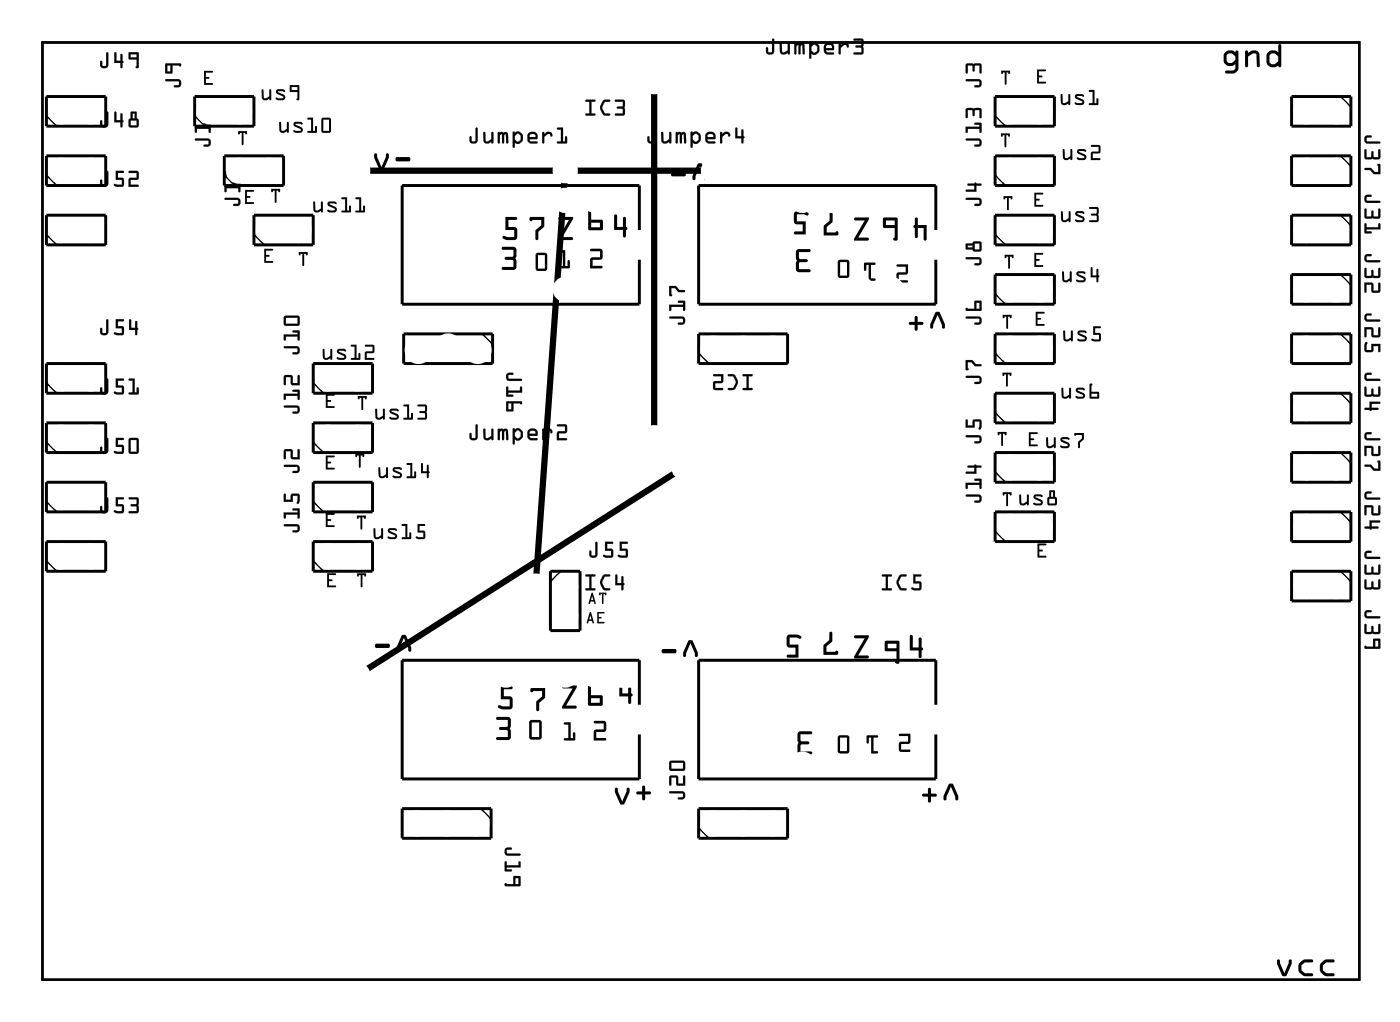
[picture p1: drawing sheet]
<svg xmlns="http://www.w3.org/2000/svg" width="120mm" height="87mm" viewBox="0 0 120 87" stroke-linecap="round" stroke-linejoin="round" font-family="sans-serif">
<path d="M3.6 3.6h112.9v80.3h-112.9z" fill="none" stroke="#000" stroke-width=".2"/>
<g fill="#000">
<path d="M17.5 6.1h.7v.1h-.6v.4l.3 .1h-.3v.4h.6v.2h-.7zM20.4 11.2h.8l-.1 .3-.1-.1h-.1l-.1 1-.1-.1v-.9h-.1l-.2 .1zM21 16.3h.8l-.1 .1h-.5v.4l.3 .1h-.3v.4h.5v.2h-.7zM23.2 16.2h.8v.2l-.2-.1h-.1l-.1 1.1-.1-.1v-1h-.1l-.1 .1zM45.4 18.6h1.2v.8l-.5 .4v.6a.13 .13 0 0 1-.1 .2 .13 .13 0 0 1-.1-.2v-.7l.5-.4v-.5h-.8a.13 .13 0 0 1-.1 .1 .13 .13 0 0 1-.1-.1zM52.7 18.4h.2v1h.5v-.7a.13 .13 0 0 1 .1-.1 .13 .13 0 0 1 .1 .1v.7a.14 .14 0 0 1 .2 .2 .13 .13 0 0 1-.2 .1v.5a.13 .13 0 0 1-.1 .1 .13 .13 0 0 1-.1-.1v-.5h-.8zM68.1 18.2l.2-.1h.7a.17 .17 0 0 1 .3 .1 .17 .17 0 0 1-.2 .2l-.2-.1h-.6v.7h.7v1.1h-.9a.13 .13 0 0 1-.1-.2 .13 .13 0 0 1 .1-.1h.7v-.6h-.6l-.2-.2v-.7zM71.1 18.2l.2 .1v.6l-.5 .5v.5h.8a.13 .13 0 0 1 .1-.1 .13 .13 0 0 1 .1 .1v.2l-.1 .1h-1.1v-.9l.5-.4zM73.2 18.7l1.2-.1v.2l-.9 1.5h.8a.13 .13 0 0 1 .1 .2 .13 .13 0 0 1-.1 .1h-1.1v-.2l.9-1.5h-.8zM78.4 18.7h.2v.6h.8v1.2a.13 .13 0 0 1-.1 .1 .13 .13 0 0 1-.2-.1v-1h-.5v.8a.13 .13 0 0 1-.1 .1 .13 .13 0 0 1-.1-.1v-.8a.13 .13 0 0 1-.1-.1 .13 .13 0 0 1 .1-.1zM85.8 11.4h.7v.3l-.1-.1h-.2v1l-.1-.1v-.9h-.2l-.1 .1zM85.8 6h.7v.3l-.1-.1h-.2v1h-.1v-1h-.2l-.1 .1z"/>
<path d="M86 16.8h.7v.3l-.1-.2h-.2v1.1l-.1-.1v-1h-.2l-.1 .2zM88.6 16.5h.8l-.1 .2h-.5v.3l.3 .1-.3 .1v.3h.5v.2h-.7zM88.9 5.9l.7 .1-.1 .1h-.5v.4h.3l-.3 .1v.4h.6v.1h-.7zM22.6 21.3h.8l-.1 .2h-.5v.3l.3 .1-.3 .1v.3l.6 .1v.1h-.8zM25.6 21.6h.8l-.1 .3-.1-.2h-.1l-.1 1.1-.1-.1v-1h-.1l-.2 .2zM27.9 33.7l.8 .1-.1 .1h-.5v.3l.3 .1-.3 .1v.4h.5v.1h-.7zM30.4 38.8h.8v.3l-.1-.1h-.2v1h-.2v-1h-.1l-.1 .1zM30.7 33.9h.7v.3l-.1-.1h-.2v1l-.1-.1v-.9h-.2l-.1 .1zM43 21.2l1-.1 .2 .1a.92 .92 0 0 1 0 .8l-.1 .1 .1 .1a.92 .92 0 0 1 0 .8l-.2 .1h-.9a.13 .13 0 0 1-.1-.1 .13 .13 0 0 1 .1-.1h.9v-.6l-.6-.1a.13 .13 0 0 1-.2-.1 .13 .13 0 0 1 .2-.1h.6v-.6h-.9zM43.3 18.6h.9a.13 .13 0 0 1 .1 .1 .13 .13 0 0 1-.1 .1h-.6v.6l.6 .1 .1 .2v.7l-.2 .2-.8-.1a.17 .17 0 0 1-.2-.1 .17 .17 0 0 1 .1-.2l.3 .1h.6v-.6h-.8zM47.9 21.4h.5v1.4h.2v-.4a.1 .1 0 0 1 .1-.1 .1 .1 0 0 1 .1 .1v.6h-.9a.1 .1 0 0 1-.1-.1 .1 .1 0 0 1 .1-.1h.3v-1.2h-.3zM47.9 18.6h1.2v.1l-.9 1.6h.8a.13 .13 0 0 1 .1 .1 .13 .13 0 0 1-.1 .2h-1.2v-.2l.9-1.6h-.8z"/>
<path d="M50.6 21.3h.8l.2 .1v.8h-.8v.6h.7a.11 .11 0 0 1 .1 .1 .11 .11 0 0 1-.1 .1h-.9v-.9l.8-.1v-.5h-.8zM68.3 21.4l.1-.1h.9a.13 .13 0 0 1 .2 .1 .14 .14 0 0 1-.2 .2h-.9l.1 .5 .6 .1a.13 .13 0 0 1 .1 .1 .13 .13 0 0 1-.1 .1l-.6 .1-.1 .5h.9a.14 .14 0 0 1 .2 .2 .13 .13 0 0 1-.2 .1h-.9l-.1-.1a.92 .92 0 0 1-.1-.8l.1-.1-.1-.1a.92 .92 0 0 1 .1-.8zM74.1 22.5h.8a.1 .1 0 0 1 .1 .1 .1 .1 0 0 1-.1 .1h-.3v1.1h.3a.1 .1 0 0 1 .1 .1 .1 .1 0 0 1-.1 .1h-.5v-1.3h-.2v.4a.1 .1 0 0 1-.1 .1 .1 .1 0 0 1-.1-.1zM76.8 22.7l1-.1-.1 .9h-.7v.5h.7a.1 .1 0 0 1 .1 .1 .1 .1 0 0 1-.1 .1h-.7l-.2-.1 .1-.7 .7-.1v-.5h-.7zM85.5 37h.7v.3l-.1-.2h-.2v1.1l-.1-.1v-1h-.2l-.1 .2zM85.9 31.9h.8l-.1 .3-.1-.1h-.2v1l-.1-.1v-.9h-.2l-.1 .1zM85.9 27h.8l-.1 .2-.1-.1h-.1l-.1 1h-.1v-1h-.1l-.1 .1zM86.1 21.8h.7v.3l-.1-.1h-.2v1l-.1-.1v-.9h-.2l-.1 .1zM88.1 37l.8 .1-.1 .1h-.5v.3l.3 .1-.3 .1v.3l.6 .1v.1h-.8zM88.6 21.7h.8l-.1 .1h-.5v.4l.3 .1h-.3v.4h.5v.1l-.7 .1zM88.7 26.7h.8l-.1 .1h-.5v.4l.3 .1-.3 .1v.3h.6v.2h-.8zM27.9 39h.8l-.1 .2h-.5v.3l.3 .1-.3 .1v.3h.5v.2h-.7z"/>
<path d="M27.9 43.9l.8 .1-.1 .1h-.5v.3l.3 .1-.3 .1v.4h.5v.1h-.7zM28 49.1h.8l-.1 .1h-.5v.4l.3 .1-.3 .1v.3h.5v.2h-.7zM30.6 44.1h.7v.3l-.1-.1h-.2v1h-.1v-1h-.2l-.1 .1zM30.6 49.1h.8l-.1 .3-.1-.2h-.1l-.1 1.1-.1-.1v-1h-.1l-.2 .2zM45.5 58.9h1.2v.8l-.5 .5v.6a.13 .13 0 0 1-.1 .1 .13 .13 0 0 1-.2-.1v-.7l.5-.5v-.4h-.7a.13 .13 0 0 1-.1 .1 .14 .14 0 0 1-.2-.2zM53.1 58.3l.2 .1v1h.5v-.8a.13 .13 0 0 1 .1-.1 .13 .13 0 0 1 .2 .1v.8a.13 .13 0 0 1 .1 .1 .13 .13 0 0 1-.1 .1v.5a.14 .14 0 0 1-.2 .2 .13 .13 0 0 1-.1-.2v-.5h-.7zM67.5 54.4l.1-.1 .8 .1a.17 .17 0 0 1 .2 .1 .17 .17 0 0 1-.1 .2l-.2-.1h-.7v.6h.8v1.1h-.9a.13 .13 0 0 1-.1-.1 .13 .13 0 0 1 .1-.2h.6v-.6h-.5l-.2-.1v-.7zM71.1 54.1l.2 .1v.7l-.5 .4v.5h.8a.13 .13 0 0 1 .1-.1 .13 .13 0 0 1 .1 .1v.2l-.1 .1h-1.2l.1-.9 .5-.4zM73.2 54.4h1.2v.1l-.9 1.6h.8a.13 .13 0 0 1 .1 .1 .13 .13 0 0 1-.1 .2h-1.1v-.2l.9-1.6h-.8zM78 54.4h.2v1h.5v-.7a.13 .13 0 0 1 .1-.1 .13 .13 0 0 1 .2 .1v.7a.13 .13 0 0 1 .1 .2 .13 .13 0 0 1-.1 .1v.5a.13 .13 0 0 1-.2 .1 .13 .13 0 0 1-.1-.1v-.5h-.8zM85.9 42.1h.8l-.1 .3-.1-.1h-.1l-.1 1h-.1v-1h-.1l-.2 .1zM88.9 46.5l.7 .1v.1h-.6v.4h.3l-.3 .1v.4h.6v.1h-.7z"/>
<path d="M42.5 61.4h1h.2a.92 .92 0 0 1 0 .8v.2v.1a.92 .92 0 0 1 0 .8l-.2 .1h-.9a.13 .13 0 0 1-.1-.2 .13 .13 0 0 1 .1-.1h.9v-.6h-.6a.13 .13 0 0 1-.1-.1 .13 .13 0 0 1 .1-.2h.6v-.6h-.9zM42.9 58.7h.9a.13 .13 0 0 1 .1 .2 .13 .13 0 0 1-.1 .1h-.6v.6l.6 .1 .1 .2v.7l-.2 .1h-.8a.17 .17 0 0 1-.2-.1 .17 .17 0 0 1 .1-.2l.3 .1h.6v-.6h-.8zM48.2 58.7h1.2v.1l-.9 1.6h.8a.13 .13 0 0 1 .1 .1 .13 .13 0 0 1-.1 .2h-1.2v-.2l1-1.6h-.9zM48.3 61.9l.6-.1v1.4h.2v-.4a.1 .1 0 0 1 .1-.1 .1 .1 0 0 1 .1 .1l-.1 .6h-.8a.1 .1 0 0 1-.1-.1 .1 .1 0 0 1 .1-.1h.3v-1.2h-.3zM50.9 61.7h.8l.2 .1v.8l-.8 .1v.5h.7a.11 .11 0 0 1 .1 .1 .11 .11 0 0 1-.1 .1h-.9v-.9l.8-.1v-.5h-.8zM68.4 62.7l.2-.1h.9a.13 .13 0 0 1 .1 .1 .13 .13 0 0 1-.1 .2h-.9v.5l.6 .1a.13 .13 0 0 1 .1 .1 .13 .13 0 0 1-.1 .1l-.6 .1v.5h.9a.13 .13 0 0 1 .1 .2 .13 .13 0 0 1-.1 .1h-.9l-.2-.1a.92 .92 0 0 1-.1-.8l.1-.1-.1-.1a.92 .92 0 0 1 .1-.8zM74.3 63l.8-.1a.1 .1 0 0 1 .1 .1 .1 .1 0 0 1-.1 .1h-.3v1.2h.3a.1 .1 0 0 1 .1 .1 .1 .1 0 0 1-.1 .1h-.5v-1.4h-.2v.5a.1 .1 0 0 1-.1 .1 .1 .1 0 0 1-.1-.1zM77 62.8h1l-.1 .8-.7 .1v.5h.7a.1 .1 0 0 1 .1 .1 .1 .1 0 0 1-.1 .1h-.7l-.2-.2 .1-.6 .7-.1v-.5h-.7z"/>
<path d="M3.6 3.6h112.9v80.3h-112.9zM3.6 3.6v80.3h112.9v-80.3z"/>
<path d="M9.1 9.6h.2v1a.37 .37 0 0 1-.4 .3 .37 .37 0 0 1-.3-.3v-.2a.1 .1 0 0 1 .1-.1 .1 .1 0 0 1 .1 .1v.3h.3zM9.1 9.6v1.1h-.3l-.1-.4h-.1v.3a.35 .35 0 0 0 .3 .3 .35 .35 0 0 0 .4-.3v-1zM9.8 9.6h.2v.7h.3v-.5a.1 .1 0 0 1 .1-.1 .1 .1 0 0 1 .1 .1v.5a.09 .09 0 0 1 .1 .1 .09 .09 0 0 1-.1 .1v.3a.1 .1 0 0 1-.1 .1 .1 .1 0 0 1-.1-.1v-.3h-.5zM9.8 9.6v.9h.5v.4h.1l.1-.4 .1-.1-.1-.1v-.5h-.2v.5h-.3v-.7zM11.2 9.6h.5v.5l.2 .2v.4l-.1 .2h-.6l-.2-.1v-.5l.2-.2zM11.2 9.6v.6l-.2 .1v.5l.2 .1h.6l.1-.2v-.4l-.2-.1v-.6zM11.2 10.3v.4h.5v-.4zM11.2 10.3h.5v.4h-.5zM11.4 9.7v.4h.1v-.4zM11.4 9.7h.1v.5h-.1z"/>
<path d="M9.1 14.6l.2 .1v1a.37 .37 0 0 1-.4 .3 .37 .37 0 0 1-.3-.3v-.2a.1 .1 0 0 1 .1-.1 .1 .1 0 0 1 .1 .1v.3h.3zM9.1 14.7v1.1h-.3l-.1-.4h-.1v.3a.35 .35 0 0 0 .3 .3 .35 .35 0 0 0 .4-.3v-1zM9.9 14.6h.6a.1 .1 0 0 1 .1 .1 .1 .1 0 0 1-.1 .1h-.4v.4l.5 .1v.6l-.2 .1-.6-.1a.1 .1 0 0 1 0-.1 .1 .1 0 0 1 .1-.1l.5 .1v-.4h-.5zM9.9 14.6v.8h.6v.4h-.7v.1l.2 .1h.5l.1-.2v-.5l-.1-.1h-.4v-.4h.5v-.1zM11 14.6h.7l.2 .1-.1 .7h-.6v.4h.6a.1 .1 0 0 1 .1 .1 .1 .1 0 0 1-.1 .1h-.8l.1-.7 .6-.1v-.4h-.6zM11 14.7l.1 .1h.6v.4l-.6 .1-.1 .7h.8v-.2h-.6v-.4l.6-.1 .1-.6-.2-.1z"/>
<path d="M9.1 4.5l.2 .1v1a.37 .37 0 0 1-.4 .3 .37 .37 0 0 1-.3-.3v-.3a.1 .1 0 0 1 .1-.1 .1 .1 0 0 1 .1 .1v.3h.3zM9.1 4.5v1.1h-.3l-.1-.4-.1 .1v.3a.35 .35 0 0 0 .3 .2 .35 .35 0 0 0 .4-.2v-1zM9.8 4.5h.2v.7h.3v-.5a.1 .1 0 0 1 .1-.1 .1 .1 0 0 1 .1 .1v.5a.09 .09 0 0 1 .1 .1 .09 .09 0 0 1-.1 .1v.3a.1 .1 0 0 1-.1 .1 .1 .1 0 0 1-.1-.1v-.3h-.5zM9.8 4.5v.9h.5v.4h.1l.1-.4 .1-.1-.1-.1v-.5h-.2v.5h-.3v-.7zM11 4.5h.9v1.2l-.2 .1a.09 .09 0 0 1-.1-.1 .09 .09 0 0 1 .1 0v-.6l-.7-.1zM11 4.5v.5l.7 .1v.6h-.1l.2 .1 .1-1.3zM11.2 4.6v.3h.5v-.3zM11.2 4.6h.5v.3h-.5z"/>
<path d="M9.1 9.6h.2v1a.36 .36 0 0 1-.4 .3 .36 .36 0 0 1-.3-.3v-.3h.1l.1 .4h.3zM9.8 9.6h.2v.7h.3v-.5h.2v.5l.1 .1-.1 .1-.1 .4h-.1v-.4h-.5zM11.2 9.6h.5v.5l.2 .2v.4l-.1 .2h-.6l-.2-.1v-.5l.2-.2zM11.2 10.3v.4h.5v-.4zM11.4 9.7v.4h.1v-.4z"/>
<path d="M9.1 14.7h.2v1a.36 .36 0 0 1-.4 .3 .36 .36 0 0 1-.3-.3v-.3h.1l.1 .4h.3zM9.9 14.6h.6l.1 .1-.1 .1h-.4v.4h.4l.1 .1v.6l-.2 .1h-.3a.15 .15 0 0 1-.3 0 .16 .16 0 0 1 .1-.3l.5 .1v-.4h-.5zM11 14.7l.7-.1 .2 .1-.1 .6-.6 .1v.4h.6v.2h-.8l.1-.7 .6-.1v-.4h-.6z"/>
<path d="M9.1 4.5l.2 .1v1a.36 .36 0 0 1-.4 .2 .36 .36 0 0 1-.3-.2v-.3l.1-.1v.1l.1 .3h.3zM9.8 4.5h.2v.7h.3v-.5h.2v.5l.1 .1-.1 .1-.1 .4h-.1v-.4h-.5zM11 4.5h.9l-.1 1.3-.2-.1h.1v-.6l-.7-.1zM11.2 4.6v.3h.5v-.3z"/>
<path d="M14.2 6.8h1.1a.36 .36 0 0 1 .2 .3 .36 .36 0 0 1-.2 .4h-.4v-.1v-.1h.4v-.3h-1.1zM14.2 5.5l1.2-.1 .1 .2-.1 .1-.1-.1h-.5l-.1 .7h-.5v-.1zM14.3 5.6v.5h.3v-.5z"/>
<path d="M14.2 6.8h1.1a.37 .37 0 0 1 .2 .3 .37 .37 0 0 1-.2 .4h-.3a.1 .1 0 0 1-.1-.1 .1 .1 0 0 1 .1-.1h.3v-.3h-1.1zM14.2 6.8v.1h1.1v.4l-.4 .1 .1 .1h.3a.35 .35 0 0 0 .2-.4 .35 .35 0 0 0-.2-.3zM14.2 5.4h1.2l.1 .2a.09 .09 0 0 1-.1 .1 .09 .09 0 0 1-.1-.1h-.5v.7h-.6l-.1-.1zM14.2 5.5v.7v.1h.5l.1-.7h.5l.1 .1 .1-.1-.1-.2zM14.3 5.6v.5h.3v-.5zM14.3 5.6h.3v.5h-.3z"/>
<path d="M17.5 6.1h.7v.1h-.6v.4l.3 .1h-.3v.4h.6v.2h-.7zM17.5 6.1v1.2h.7v-.2h-.6v-.4h.3l-.3-.1v-.4h.6v-.1z"/>
<path d="M16.7 11.9h1.1a.36 .36 0 0 1 .3 .3 .36 .36 0 0 1-.3 .4l-.3-.1h-.1l.1-.1 .4-.1-.1-.3h-1zM16.7 10.9h1.2v-.2h-.4l-.1-.1 .6-.1v.8h-.1v-.3h-1v.3l-.2 .1z"/>
<path d="M16.7 11.9l1.1-.1a.37 .37 0 0 1 .3 .4 .37 .37 0 0 1-.3 .4h-.3a.1 .1 0 0 1-.1-.1 .1 .1 0 0 1 .1-.1l.3-.1v-.2l-1-.1zM16.7 11.9l.1 .1h1l.1 .4-.5 .1h.1h.3a.35 .35 0 0 0 .3-.3 .35 .35 0 0 0-.3-.3zM16.7 10.8l1.2 .1v-.2h-.4a.1 .1 0 0 1-.1-.1 .1 .1 0 0 1 .1-.1h.5l.1 .8a.1 .1 0 0 1-.1 .1 .1 .1 0 0 1-.1-.1v-.3h-1v.3a.1 .1 0 0 1-.1 .1 .1 .1 0 0 1-.1-.1zM16.7 10.9l.1 .5 .1-.1v-.3h1v.3h.1v-.8l-.6 .1 .1 .1h.4v.2z"/>
<path d="M19.3 17l1-.1a.36 .36 0 0 1 .3 .4 .36 .36 0 0 1-.3 .3h-.3v-.1l.4-.1v-.3h-1.1zM19.2 15.9h1.2v-.1h-.4v-.2h.5l.1 .8h-.2v-.3h-1v.3h-.1zM19.2 14.7h1.2v-.2h-.4v-.1l.5-.1 .1 .8h-.2v-.3h-1v.3l-.1 .1z"/>
<path d="M19.3 17l1-.1a.37 .37 0 0 1 .3 .4 .37 .37 0 0 1-.3 .3h-.2a.1 .1 0 0 1-.1-.1 .1 .1 0 0 1 .1-.1h.3v-.3h-1.1zM19.3 17v.1h1.1v.3l-.4 .1v.1h.3a.35 .35 0 0 0 .3-.3 .35 .35 0 0 0-.3-.4zM19.2 15.9h1.2v-.1h-.3a.1 .1 0 0 1-.1-.1 .1 .1 0 0 1 .1-.1h.5v.8a.1 .1 0 0 1-.1 .1 .1 .1 0 0 1-.1-.1v-.3h-1v.3a.1 .1 0 0 1-.1 .1 .1 .1 0 0 1-.1-.1zM19.2 15.9l.1 .5h.1v-.3h1v.3h.2l-.1-.8h-.5v.1l.4 .1v.1zM19.2 14.7h1.2v-.2h-.3a.1 .1 0 0 1-.1-.1 .1 .1 0 0 1 .1-.1h.5v.8a.1 .1 0 0 1-.1 .1 .1 .1 0 0 1-.1-.1v-.3h-1v.3a.1 .1 0 0 1-.1 .1 .1 .1 0 0 1-.1-.1zM19.2 14.7l.1 .5 .1-.1v-.3h1v.3h.2l-.1-.8-.5 .1v.1h.4v.2z"/>
<path d="M20.4 11.2h.8l-.1 .3-.1-.1h-.1l-.1 1-.1-.1v-.9h-.1l-.2 .1zM20.4 11.2v.3l.2-.1h.1v.9l.1 .1 .1-1h.1l.1 .1 .1-.3z"/>
<path d="M21 16.3h.8l-.1 .1h-.5v.4l.3 .1h-.3v.4h.5v.2h-.7zM21 16.3v1.2h.7v-.2h-.5v-.4h.3l-.3-.1v-.4h.5l.1-.1z"/>
<path d="M22.4 7.7h.2v.7h.2l.3-.2v-.5h.1v.9h-.1v-.2a.37 .37 0 0 1-.7-.1zM22.4 7.7v.6a.3 .3 0 0 0 .5 .2l.2-.1v.2l.1-.1v-.8h-.1v.5l-.4 .2-.1-.1v-.6zM23.7 7.7l.5-.1 .2 .2a.11 .11 0 0 1-.1 .1 .11 .11 0 0 1-.1-.1l-.4 .1 .5 .2a.26 .26 0 0 1 .1 .3 .26 .26 0 0 1-.2 .2h-.4l-.2-.1 .1-.1h.5l.1-.1-.6-.3-.1-.2zM23.7 7.7l-.1 .1 .1 .2 .6 .3-.1 .1h-.5l-.1 .1 .2 .1h.5l.1-.2-.1-.3-.5-.2 .4-.1a.11 .11 0 0 0 .2 .1 .1 .1 0 0 0 0-.2l-.2-.1zM24.8 7.3h.8v1.3l-.2-.1 .1-.1v-.5l-.7-.1zM24.8 7.3v.5l.7 .1v.5l-.1 .1 .2 .1v-1.3zM25 7.5v.2h.5v-.2zM25 7.5h.5v.2h-.5z"/>
<path d="M22.4 7.7h.2v.6l.1 .1 .4-.2v-.5h.1v.9h-.1v-.2a.36 .36 0 0 1-.4 .2 .36 .36 0 0 1-.3-.3zM23.7 7.7l.5-.1 .2 .2a.11 .11 0 0 1-.1 .1 .11 .11 0 0 1-.1-.1l-.4 .1 .5 .2a.26 .26 0 0 1 .1 .3 .26 .26 0 0 1-.2 .2h-.4l-.2-.1 .1-.1h.5l.1-.1-.6-.3-.1-.2zM24.8 7.3h.8v1.3l-.2-.1 .1-.1v-.5l-.7-.1zM25 7.5v.2h.5v-.2z"/>
<path d="M23.2 16.2h.8v.2l-.2-.1h-.1l-.1 1.1-.1-.1v-1h-.1l-.1 .1zM23.2 16.2l.1 .2 .1-.1h.1v1l.1 .1 .1-1.1h.1l.2 .1v-.2z"/>
<path d="M23.9 10.5h.2v.7h.2l.3-.2v-.5h.1v.8h-.1v-.1a.37 .37 0 0 1-.7-.1zM23.9 10.5v.6a.3 .3 0 0 0 .5 .2l.2-.1v.2l.1-.1v-.8h-.1v.5l-.4 .2-.1-.1v-.6zM25.2 10.5l.5-.1 .2 .2a.11 .11 0 0 1-.1 .1 .11 .11 0 0 1-.1-.1h-.4l.5 .3a.26 .26 0 0 1 .1 .3 .26 .26 0 0 1-.2 .2h-.4l-.2-.1 .1-.2 .5 .1 .1-.1-.6-.3-.1-.2zM25.2 10.5l-.1 .1 .1 .2 .6 .3-.1 .1-.5-.1-.1 .2h.2l.5 .1 .1-.2v-.3l-.6-.3h.4a.11 .11 0 0 0 .2 .1 .1 .1 0 0 0 0-.2l-.2-.1zM26.3 10.1h.5v1.1h.2v-.4h.1v.6l-.8-.1 .1-.1h.3v-1h-.3zM26.3 10.1l.1 .1h.3v1h-.3l-.1 .1 .8 .1v-.6h-.1v.4h-.2v-1.1zM27.6 10.1h.6l.1 .1 .1 1-.1 .2h-.6l-.2-.1zM27.6 10.1l-.1 1.2 .2 .1h.6l.1-.2-.1-1-.1-.1zM27.7 10.2v1h.5v-1zM27.7 10.2h.5v1h-.5z"/>
<path d="M23.9 10.5h.2v.6l.1 .1 .4-.2v-.5h.1v.8h-.1v-.1a.36 .36 0 0 1-.4 .2 .36 .36 0 0 1-.3-.3zM25.2 10.5l.5-.1 .2 .2a.11 .11 0 0 1-.1 .1 .11 .11 0 0 1-.1-.1h-.4l.5 .3a.26 .26 0 0 1 .1 .3 .26 .26 0 0 1-.2 .2h-.4l-.2-.1 .1-.2 .5 .1 .1-.1-.6-.3-.1-.2zM26.3 10.1h.5v1.1h.2v-.4h.1v.6l-.8-.1 .1-.1h.3v-1h-.3zM27.6 10.1h.6l.1 .1 .1 1-.1 .2h-.6l-.2-.1zM27.7 10.2v1h.5v-1z"/>
<path d="M26.9 17.3h.1v.7h.2l.3-.2v-.5h.1v.9h-.1v-.2a.37 .37 0 0 1-.7-.1zM26.9 17.3v.6a.3 .3 0 0 0 .4 .2l.2-.1v.2l.2-.1v-.8h-.2v.5l-.4 .2-.1-.1v-.6zM28.1 17.3l.5-.1 .2 .2a.11 .11 0 0 1 0 .1 .11 .11 0 0 1-.2-.1l-.4 .1 .5 .2a.26 .26 0 0 1 .2 .3 .26 .26 0 0 1-.3 .2h-.4l-.2-.1 .1-.1h.5l.1-.1-.6-.3v-.1zM28.1 17.3v.2v.1l.6 .3-.1 .1h-.5l-.1 .1 .2 .1h.5l.1-.2v-.3l-.6-.2 .5-.1a.09 .09 0 0 0 .1 .1 .1 .1 0 0 0 0-.2l-.2-.1zM29.3 16.9h.4v1.1h.2v-.4h.1v.6l-.8-.1 .1-.1h.3v-.9h-.3zM29.3 16.9v.2h.3v.9h-.3l-.1 .1 .8 .1v-.6h-.1v.4h-.2v-1.1zM30.5 16.9h.4v1.1h.2v-.4h.1v.6l-.7-.1v-.1h.3v-.9h-.3zM30.5 16.9v.2h.3v.9h-.3v.1l.7 .1v-.6h-.1v.4h-.2v-1.1z"/>
<path d="M26.9 17.3h.1v.6l.1 .1 .4-.2v-.5h.1v.9h-.1v-.2a.36 .36 0 0 1-.4 .2 .36 .36 0 0 1-.2-.3zM28.1 17.3l.5-.1 .2 .2a.11 .11 0 0 1 0 .1 .11 .11 0 0 1-.2-.1l-.4 .1 .5 .2a.26 .26 0 0 1 .2 .3 .26 .26 0 0 1-.3 .2h-.4l-.2-.1 .1-.1h.5l.1-.1-.6-.3v-.1zM29.3 16.9h.4v1.1h.2v-.4h.1v.6l-.8-.1 .1-.1h.3v-.9h-.3zM30.5 16.9h.4v1.1h.2v-.4h.1v.6l-.7-.1v-.1h.3v-.9h-.3z"/>
<path d="M32.1 13.2h.2v.2l.4 .9 .4-.9v-.1a.13 .13 0 0 1 .1-.2 .13 .13 0 0 1 .1 .2v.2l-.4 1-.3 .1-.1-.1-.4-1zM32.1 13.2v.3l.4 1 .1 .1 .3-.1 .4-1v-.2a.13 .13 0 0 0-.1-.2 .13 .13 0 0 0-.1 .2v.1l-.4 .9-.4-.9v-.2zM33.9 13.5l1.1-.1a.19 .19 0 0 1 .2 .2 .19 .19 0 0 1-.2 .2h-1l-.1-.1zM33.9 13.5v.2l.1 .1h1a.19 .19 0 0 0 .2-.2 .19 .19 0 0 0-.2-.2z"/>
<path d="M32.1 13.2h.2v.2l.4 .9 .4-.9v-.1a.13 .13 0 0 1 .1-.2 .13 .13 0 0 1 .1 .2v.2l-.4 1-.3 .1-.1-.1-.4-1zM33.9 13.5l1.1-.1a.19 .19 0 0 1 .2 .2 .19 .19 0 0 1-.2 .2h-1l-.1-.1z"/>
<path d="M40.8 10.9l.1 .1v1a.37 .37 0 0 1-.3 .3 .37 .37 0 0 1-.4-.3v-.2a.1 .1 0 0 1 .1-.1 .1 .1 0 0 1 .1 .1v.3h.3zM40.8 11l-.1 1.1h-.3l-.1-.4h-.1v.3a.35 .35 0 0 0 .4 .3 .35 .35 0 0 0 .3-.3v-1zM41.4 11.3h.2v.7l.1 .1 .4-.2v-.5a.1 .1 0 0 1 .1-.1 .1 .1 0 0 1 .1 .1v.8a.11 .11 0 0 1-.2 .1 .1 .1 0 0 1 0-.2 .39 .39 0 0 1-.7-.1zM41.4 11.3v.7a.32 .32 0 0 0 .5 .2l.2-.1 .1 .2 .1-.1v-.9h-.2v.6l-.4 .2-.1-.1v-.7zM42.7 11.3h.3l.1 .1a.21 .21 0 0 1 .3-.1 .21 .21 0 0 1 .1 .2l.1 .7a.1 .1 0 0 1-.1 .1 .1 .1 0 0 1-.1-.1l-.1-.7-.1 .1v.6a.1 .1 0 0 1-.1 .1 .1 .1 0 0 1-.1-.1v-.7l-.2 .1v.6a.1 .1 0 0 1-.1 .1 .1 .1 0 0 1-.1-.1zM42.7 11.3v1l.1-.1v-.6l.2-.1v.8l.2-.1v-.6l.1-.1 .1 .7 .1 .1v-.8a.21 .21 0 0 0-.1-.2 .21 .21 0 0 0-.3 .1l-.1-.1zM43.9 11.3h.2v.1l.2-.1h.2l.2 .2 .1 .1a.5 .5 0 0 1-.2 .7h-.3l-.2-.1v.4a.1 .1 0 0 1-.1 .1 .1 .1 0 0 1-.1-.1zM44 11.3l-.1 1.3h.1h.1v-.4l.2 .1h.2l.3-.3v-.4l-.3-.3h-.2l-.2 .1v-.1zM44.3 11.5l-.2 .1v.3l.3 .2 .2-.1v-.4l-.2-.2zM44.3 11.4h.1l.2 .2v.4l-.2 .2-.3-.3v-.3zM45.3 11.4l.2-.1h.3l.2 .1 .1 .2-.1 .3h-.6l.1 .2h.5a.1 .1 0 0 1 .1 .1 .1 .1 0 0 1-.1 .1h-.5l-.2-.1-.1-.2zM45.3 11.4l-.1 .6 .1 .2 .2 .1h.5v-.2h-.5l-.1-.1v-.1h.6v-.3v-.2l-.2-.1h-.3zM45.4 11.5v.2h.5l-.1-.2zM45.4 11.5h.4l.1 .2h-.5zM46.5 11.3h.1v.2l.2-.2a.33 .33 0 0 1 .4 0 .33 .33 0 0 1 .1 .3 .14 .14 0 0 1-.2 .1 .14 .14 0 0 1 0-.2h-.2l-.3 .2v.5a.1 .1 0 0 1-.1 .1 .1 .1 0 0 1-.1-.1zM46.5 11.3v1l.1-.1v-.5l.3-.2h.2l.2 .2a.23 .23 0 0 0 0-.3 .23 .23 0 0 0-.2-.1h-.3l-.2 .2v-.2zM47.7 10.9h.5v1.2h.2v-.3a.1 .1 0 0 1 .1-.1 .1 .1 0 0 1 .1 .1v.5h-.8a.1 .1 0 0 1-.1-.1 .1 .1 0 0 1 .1-.1h.3v-1h-.3zM47.7 11l.1 .1h.3v1h-.3l-.1 .1 .8 .1v-.6h-.1v.4h-.2v-1.2z"/>
<path d="M40.8 10.9l.1 .1v1a.36 .36 0 0 1-.3 .3 .36 .36 0 0 1-.4-.3v-.3h.1h.1v.4h.3zM41.4 11.3h.2v.7l.1 .1 .4-.2v-.6h.1v1h-.1v-.2a.38 .38 0 0 1-.4 .2 .38 .38 0 0 1-.3-.3zM42.7 11.3l.8 .1v.9l-.1-.1-.1-.7-.1 .1v.7l-.2-.1v-.7l-.2 .1v.6l-.1 .1zM44 11.3h.1v.1l.2-.1h.2l.3 .3a.54 .54 0 0 1-.4 .7l-.3-.1v.4h-.2zM44.3 11.5l-.2 .1v.3l.3 .2 .2-.1v-.4l-.2-.2zM45.3 11.4l.2-.1h.3l.2 .1 .1 .2-.1 .3-.6 .1 .1 .1h.5v.2h-.5l-.2-.1-.1-.2zM45.4 11.5v.2h.5l-.1-.2zM46.5 11.3h.1v.2l.2-.2a.33 .33 0 0 1 .4 0 .33 .33 0 0 1 .1 .3 .12 .12 0 0 1-.1 .1 .12 .12 0 0 1-.1-.2h-.2l-.3 .2v.5l-.1 .1zM47.7 10.9h.5v1.2h.2v-.4h.1v.6l-.8-.1 .1-.1h.3v-1h-.3z"/>
<path d="M45.4 18.6h1.2v.8l-.5 .4v.6a.13 .13 0 0 1-.1 .2 .13 .13 0 0 1-.1-.2v-.7l.5-.4v-.5h-.8a.13 .13 0 0 1-.1 .1 .13 .13 0 0 1-.1-.1zM45.4 18.6v.2a.13 .13 0 0 0 .1 .1 .13 .13 0 0 0 .1-.1h.8v.5l-.5 .4v.7a.13 .13 0 0 0 .1 .2 .13 .13 0 0 0 .1-.2v-.6l.5-.4v-.8z"/>
<path d="M50.2 8.6l.7-.1a.1 .1 0 0 1 .1 .1 .1 .1 0 0 1-.1 .1h-.2v1h.2a.1 .1 0 0 1 .1 .1 .1 .1 0 0 1-.1 .1h-.7a.1 .1 0 0 1-.1-.1 .1 .1 0 0 1 .1-.1h.3v-1h-.3zM50.2 8.6v.1h.3v1h-.3v.1l.8 .1v-.2h-.3v-1h.3v-.1zM51.7 8.6l.5-.1a.1 .1 0 0 1 .1 .1 .1 .1 0 0 1-.1 .1h-.4l-.2 .5 .2 .5h.4a.1 .1 0 0 1 .1 .1 .1 .1 0 0 1-.1 .1h-.5l-.3-.5v-.3zM51.7 8.6l-.2 .4a.83 .83 0 0 0 .3 .9h.4l.1-.1-.1-.1h-.4l-.2-.4v-.2l.2-.4h.4l.1-.1-.1-.1h-.3zM52.7 8.6l.7-.1 .2 .2-.1 .5v.6l-.1 .1h-.6a.1 .1 0 0 1-.1-.1 .1 .1 0 0 1 .1-.1h.6l-.1-.4h-.4a.1 .1 0 0 1-.1-.1 .1 .1 0 0 1 .1-.1h.4l.1-.4h-.7zM52.7 8.6v.1h.7l-.1 .4h-.4v.1v.1h.4l.1 .4h-.6l-.1 .1 .7 .1 .1-.2v-.5v-.6l-.1-.1z"/>
<path d="M50.2 8.6h.8v.1h-.3v1h.3v.2l-.8-.1v-.1h.3v-1h-.3zM51.7 8.6l.2-.1 .4 .1-.1 .1h-.4l-.2 .5 .2 .5h.4l.1 .1-.1 .1a.6 .6 0 0 1-.8-.6l.1-.3zM52.7 8.6l.7-.1 .1 .1v.6v.5l-.1 .2-.7-.1 .1-.1h.6l-.1-.4h-.4l-.1-.1 .1-.1h.4l.1-.4h-.7z"/>
<path d="M50.4 17.8l.2-.1a.14 .14 0 0 1 .2 .2 .13 .13 0 0 1-.2 .1v.8h.9l.1 .1 .1 .7-.1 .1h-1.1l-.1-.1zM50.4 17.8v1.8l.1 .1h1.1l.1-.1-.1-.7-.1-.1h-.9v-.8a.13 .13 0 0 0 .2-.1 .14 .14 0 0 0-.2-.2zM50.6 19.1v.4h.8v-.4zM50.6 19.1h.8v.4h-.8z"/>
<path d="M50.4 17.8l.2-.1a.14 .14 0 0 1 .2 .2 .13 .13 0 0 1-.2 .1v.8h.9l.1 .1 .1 .7-.1 .1h-1.1l-.1-.1zM50.6 19.1v.4h.8v-.4z"/>
<path d="M52.7 18.4h.2v1h.5v-.7a.13 .13 0 0 1 .1-.1 .13 .13 0 0 1 .1 .1v.7a.14 .14 0 0 1 .2 .2 .13 .13 0 0 1-.2 .1v.5a.13 .13 0 0 1-.1 .1 .13 .13 0 0 1-.1-.1v-.5h-.8zM52.7 18.4l-.1 1.3h.8v.5a.13 .13 0 0 0 .1 .1 .13 .13 0 0 0 .1-.1v-.5a.13 .13 0 0 0 .2-.1 .14 .14 0 0 0-.2-.2v-.7a.13 .13 0 0 0-.1-.1 .13 .13 0 0 0-.1 .1v.7h-.5v-1z"/>
<path d="M56 10.9l.2 .1v1a.37 .37 0 0 1-.4 .3 .37 .37 0 0 1-.3-.3v-.2a.1 .1 0 0 1 .1-.1 .1 .1 0 0 1 .1 .1v.3h.3zM56 11v1.1h-.3l-.1-.4h-.1v.3a.35 .35 0 0 0 .3 .3 .35 .35 0 0 0 .4-.3v-1zM56.7 11.3h.1v.7l.1 .1 .4-.2v-.5a.1 .1 0 0 1 .1-.1 .1 .1 0 0 1 .1 .1v.8a.1 .1 0 0 1-.1 .1 .11 .11 0 0 1-.1-.2 .39 .39 0 0 1-.6-.1zM56.7 11.3v.7a.32 .32 0 0 0 .5 .2l.1-.1 .1 .2 .1-.1v-.9h-.2v.6l-.4 .2-.1-.1v-.7zM57.9 11.3h.3l.2 .1a.21 .21 0 0 1 .2-.1 .21 .21 0 0 1 .2 .2v.7a.1 .1 0 0 1-.1 .1 .1 .1 0 0 1-.1-.1l-.1-.7-.1 .1v.6a.1 .1 0 0 1-.1 .1 .1 .1 0 0 1-.1-.1v-.7l-.1 .1v.6a.1 .1 0 0 1-.1 .1 .1 .1 0 0 1-.1-.1zM57.9 11.3v1l.2-.1v-.6l.1-.1 .1 .8 .1-.1v-.6l.2-.1v.7l.2 .1v-.8a.21 .21 0 0 0-.2-.2 .21 .21 0 0 0-.2 .1l-.2-.1zM59.2 11.3h.1l.1 .1 .1-.1h.2l.3 .2v.1a.5 .5 0 0 1-.2 .7h-.3l-.2-.1 .1 .4a.1 .1 0 0 1-.1 .1 .1 .1 0 0 1-.1-.1zM59.2 11.3v1.3h.1v-.4l.2 .1h.3l.2-.3v-.4l-.3-.3h-.2l-.2 .1v-.1zM59.5 11.5l-.1 .1v.3l.3 .2 .1-.1 .1-.4-.2-.2zM59.5 11.4h.2l.2 .2v.4l-.3 .2-.3-.3v-.3zM60.5 11.4l.3-.1h.2l.2 .1 .1 .2v.3h-.7l.1 .2h.5a.1 .1 0 0 1 .1 .1 .1 .1 0 0 1-.1 .1h-.5l-.2-.1-.1-.2zM60.5 11.4l-.1 .6 .1 .2 .2 .1h.6l-.1-.2h-.5l-.1-.1v-.1h.7v-.3l-.1-.2-.2-.1h-.2zM60.6 11.5v.2h.5l-.1-.2zM60.6 11.5h.4l.1 .2h-.5zM61.7 11.3h.1l.1 .2 .2-.2a.33 .33 0 0 1 .3 0 .33 .33 0 0 1 .2 .3 .14 .14 0 0 1-.2 .1 .14 .14 0 0 1-.1-.2h-.1l-.3 .2v.5a.1 .1 0 0 1-.1 .1 .1 .1 0 0 1-.1-.1zM61.7 11.3v1l.2-.1v-.5l.3-.2h.1l.2 .2a.23 .23 0 0 0 0-.3 .23 .23 0 0 0-.2-.1h-.2l-.2 .2-.1-.2zM63 10.9l.2 .1v.7h.3v-.5a.1 .1 0 0 1 .1-.1 .1 .1 0 0 1 .1 .1v.5a.09 .09 0 0 1 .1 0 .09 .09 0 0 1-.1 .1v.4a.1 .1 0 0 1-.1 .1 .1 .1 0 0 1-.1-.1v-.4h-.5zM63 11v.8h.5v.4l.1 .1 .1-.5h.1l-.1-.1v-.6h-.2v.6h-.3v-.7z"/>
<path d="M56 10.9l.2 .1v1a.36 .36 0 0 1-.4 .3 .36 .36 0 0 1-.3-.3v-.3h.1l.1 .4h.3zM56.7 11.3h.1v.7l.1 .1 .4-.2v-.6h.2v1h-.1l-.1-.2a.38 .38 0 0 1-.3 .2 .38 .38 0 0 1-.3-.3zM57.9 11.3l.8 .1 .1 .9-.2-.1v-.7l-.2 .1v.7l-.1-.1-.1-.7-.1 .1v.6l-.2 .1zM59.2 11.3h.1v.1l.2-.1h.2l.3 .3a.54 .54 0 0 1-.4 .7l-.3-.1v.4h-.1zM59.5 11.5l-.2 .1v.3l.3 .2 .3-.1v-.4l-.2-.2zM60.5 11.4l.3-.1h.2l.2 .1 .1 .2v.3l-.7 .1 .1 .1h.5l.1 .2h-.6l-.2-.1-.1-.2zM60.6 11.5v.2h.5l-.1-.2zM61.7 11.3h.1l.1 .2 .2-.2a.33 .33 0 0 1 .3 0 .33 .33 0 0 1 .2 .3 .12 .12 0 0 1-.2 .1 .12 .12 0 0 1 0-.2h-.2l-.3 .2v.5l-.2 .1zM63 10.9l.2 .1v.7h.3v-.6h.2v.6l.1 .1h-.1l-.1 .5-.1-.1v-.4h-.5z"/>
<path d="M59.8 14l.4 .1 .4 .9v.3a.13 .13 0 0 1-.1 .1 .13 .13 0 0 1-.2-.1v-.2l-.3-.9-.4 .9v.2a.13 .13 0 0 1-.1 .1 .13 .13 0 0 1-.2-.1v-.3zM57.5 14.8l1.1-.1a.19 .19 0 0 1 .2 .2 .19 .19 0 0 1-.2 .2h-1l-.1-.1z"/>
<path d="M59.8 14l.4 .1 .4 .9v.3a.13 .13 0 0 1-.1 .1 .13 .13 0 0 1-.2-.1v-.2l-.3-.9-.4 .9v.2a.13 .13 0 0 1-.1 .1 .13 .13 0 0 1-.2-.1v-.3zM59.8 14l-.5 1v.3a.13 .13 0 0 0 .2 .1 .13 .13 0 0 0 .1-.1v-.2l.4-.9 .3 .9v.2a.13 .13 0 0 0 .2 .1 .13 .13 0 0 0 .1-.1v-.3l-.4-.9zM57.5 14.8l1.1-.1a.19 .19 0 0 1 .2 .2 .19 .19 0 0 1-.2 .2h-1l-.1-.1zM57.5 14.8v.2l.1 .1h1a.19 .19 0 0 0 .2-.2 .19 .19 0 0 0-.2-.2z"/>
<path d="M66.2 3.3l.1 .1v1a.37 .37 0 0 1-.3 .3 .37 .37 0 0 1-.4-.3v-.3a.1 .1 0 0 1 .1-.1 .1 .1 0 0 1 .1 .1v.4h.3zM66.2 3.3l-.1 1.1-.3 .1-.1-.4h-.1v.3a.35 .35 0 0 0 .4 .3 .35 .35 0 0 0 .3-.3v-1zM66.8 3.7h.2v.7l.1 .1 .4-.2v-.5a.1 .1 0 0 1 .1-.1 .1 .1 0 0 1 .1 .1v.8a.11 .11 0 0 1-.2 .1 .1 .1 0 0 1 0-.2 .39 .39 0 0 1-.7-.1zM66.8 3.7v.7a.32 .32 0 0 0 .5 .2l.2-.1 .1 .1h.1v-.9h-.2v.6l-.4 .2-.1-.1v-.7zM68.1 3.7h.3l.1 .1a.21 .21 0 0 1 .3-.1 .21 .21 0 0 1 .1 .2l.1 .7a.1 .1 0 0 1-.1 .1 .1 .1 0 0 1-.1-.1l-.1-.8-.1 .1v.7a.1 .1 0 0 1-.1 .1 .1 .1 0 0 1-.1-.1v-.8l-.2 .2v.6a.1 .1 0 0 1-.1 .1 .1 .1 0 0 1-.1-.1zM68.1 3.7v.9h.1v-.6l.2-.2v.8h.2v-.7l.1-.1 .1 .8h.1v-.7a.21 .21 0 0 0-.1-.2 .21 .21 0 0 0-.3 .1l-.1-.1zM69.3 3.7h.2v.1l.2-.2h.2l.2 .2 .1 .2a.5 .5 0 0 1-.2 .6l-.3 .1-.2-.1v.3a.1 .1 0 0 1-.1 .1 .1 .1 0 0 1-.1-.1zM69.4 3.7l-.1 1.2 .1 .1 .1-.1v-.4l.2 .2 .2-.1 .3-.2v-.4l-.3-.3h-.2l-.2 .1v-.1zM69.7 3.8l-.2 .2v.3l.3 .2 .2-.2v-.3l-.2-.2zM69.7 3.8h.1l.2 .2v.3l-.2 .2-.3-.2v-.3zM70.7 3.8l.2-.1h.3l.2 .1 .1 .2-.1 .3h-.6l.1 .2h.5a.1 .1 0 0 1 .1 .1 .1 .1 0 0 1-.1 .1h-.5l-.2-.1-.1-.3zM70.7 3.8l-.1 .5 .1 .2 .2 .2 .5-.1v-.1h-.5l-.1-.2h.6v-.3v-.2l-.2-.1h-.3zM70.8 3.9v.2h.5l-.1-.2zM70.8 3.9h.4l.1 .2h-.5zM71.9 3.7h.1v.2l.2-.2a.33 .33 0 0 1 .4 0 .33 .33 0 0 1 .1 .3 .14 .14 0 0 1-.2 0 .14 .14 0 0 1 0-.1l-.2-.1-.3 .3v.5a.1 .1 0 0 1-.1 .1 .1 .1 0 0 1-.1-.1zM71.9 3.7v.9h.1v-.5l.3-.3h.2l.2 .3a.23 .23 0 0 0 0-.3 .23 .23 0 0 0-.2-.1h-.3l-.2 .2v-.2zM73.1 3.3h.7l.2 .2-.1 .5 .1 .6-.2 .1h-.6a.1 .1 0 0 1-.1-.1 .1 .1 0 0 1 .1-.1h.6v-.4h-.4a.1 .1 0 0 1-.1-.1 .1 .1 0 0 1 .1-.1h.4v-.4h-.6zM73.1 3.3l.1 .2h.6v.4h-.5v.1v.1h.5v.4h-.6l-.1 .1h.8l.1-.1-.1-.5 .1-.6-.2-.1z"/>
<path d="M66.2 3.3l.1 .1v1a.36 .36 0 0 1-.3 .3 .36 .36 0 0 1-.4-.3v-.3l.1-.1 .1 .1v.4l.3-.1zM66.8 3.7h.2v.7l.1 .1 .4-.2v-.6h.1v.9h-.1v-.1a.38 .38 0 0 1-.4 .2 .38 .38 0 0 1-.3-.3zM68.1 3.7h.8v.9h-.1l-.1-.8-.1 .1v.7h-.2v-.8l-.2 .2v.6h-.1zM69.4 3.7h.1v.1l.2-.2 .2 .1 .3 .3a.54 .54 0 0 1-.4 .7l-.3-.1v.4h-.2zM69.7 3.8l-.2 .2v.3l.3 .2 .2-.2v-.3l-.2-.2zM70.7 3.8l.2-.1h.3l.2 .1 .1 .2-.1 .3h-.6l.1 .2h.5v.1l-.5 .1-.2-.2-.1-.2zM70.8 3.9v.2h.5l-.1-.2zM71.9 3.7h.1v.2l.2-.2a.33 .33 0 0 1 .4 0 .33 .33 0 0 1 .1 .3 .12 .12 0 0 1-.1 0 .12 .12 0 0 1-.1-.1l-.2-.1-.3 .3v.5l-.1 .1zM73.1 3.3h.7l.2 .1-.1 .6 .1 .5-.1 .2-.8-.1 .1-.1h.6v-.4h-.5v-.1v-.1h.5v-.4h-.6z"/>
<path d="M68.1 18.2l.7-.1 .4 .1a.13 .13 0 0 1 .1 .2 .13 .13 0 0 1-.2 0l-.2-.1h-.6v.7l.7-.1v1.2h-.9a.13 .13 0 0 1-.1-.2 .13 .13 0 0 1 .1-.1h.7v-.6h-.6l-.2-.2v-.7zM68.1 18.2l-.1 .1v.7l.2 .2h.6v.6h-.7a.13 .13 0 0 0-.1 .1 .13 .13 0 0 0 .1 .2h.9v-1.1h-.7v-.7h.6l.2 .1a.13 .13 0 0 0 .2 0 .13 .13 0 0 0-.1-.2l-.4-.1z"/>
<path d="M71.1 18.2l.2 .1v.6l-.5 .5v.5h.8a.13 .13 0 0 1 .1-.1 .13 .13 0 0 1 .1 .1v.2l-.1 .1h-1.1v-.9l.5-.4zM71.1 18.2v.7l-.5 .4v.9h1.1a.19 .19 0 0 0 .1-.2 .19 .19 0 0 0-.1-.2l-.1 .1h-.8v-.5l.5-.5v-.6z"/>
<path d="M73.2 18.7l1.2-.1v.2l-.9 1.5h.8a.13 .13 0 0 1 .1 .2 .13 .13 0 0 1-.1 .1h-1.1v-.2l.9-1.5h-.8zM73.2 18.7l.1 .2h.8l-.9 1.5v.2h1.1a.13 .13 0 0 0 .1-.1 .13 .13 0 0 0-.1-.2h-.8l.9-1.5v-.2z"/>
<path d="M75.7 18.7l1.1-.1 .1 .1v1.8l-.1 .1h-.1a.13 .13 0 0 1-.2-.1 .14 .14 0 0 1 .2-.2v-.8h-.9l-.1-.1zM75.9 18.9v.4h.8v-.4z"/>
<path d="M75.7 18.7l1.1-.1 .1 .1v1.8l-.1 .1h-.1a.13 .13 0 0 1-.2-.1 .14 .14 0 0 1 .2-.2v-.8h-.9l-.1-.1zM75.7 18.7v.7l.1 .1h.9v.8a.14 .14 0 0 0-.2 .2 .13 .13 0 0 0 .2 .1h.1l.1-.1v-1.8l-.1-.1zM75.9 18.9v.4h.8v-.4zM75.9 18.9h.8v.4h-.8z"/>
<path d="M78.4 18.7h.2v.6h.8v1.2a.13 .13 0 0 1-.1 .1 .13 .13 0 0 1-.2-.1v-1h-.5v.8a.13 .13 0 0 1-.1 .1 .13 .13 0 0 1-.1-.1v-.8a.13 .13 0 0 1-.2-.1 .13 .13 0 0 1 .2-.1zM78.4 18.7v.6a.13 .13 0 0 0-.1 .1 .13 .13 0 0 0 .1 .1v.8a.13 .13 0 0 0 .1 .1 .13 .13 0 0 0 .1-.1v-.8h.5v1a.13 .13 0 0 0 .2 .1 .13 .13 0 0 0 .1-.1v-1.2h-.8v-.6z"/>
<path d="M82.8 11.9h1a.36 .36 0 0 1 .3 .3 .36 .36 0 0 1-.3 .4l-.3-.1v-.1l.4-.1v-.3h-1.1zM82.7 10.9h1.2v-.2h-.4v-.1l.5-.1 .1 .8h-.2v-.3h-1v.3l-.1 .1zM82.8 9.3h1.2l.1 .1v.7h-.2v-.7h-.4v.5h-.1h-.1v-.5h-.4v.6l-.1 .1z"/>
<path d="M82.8 11.9l1-.1a.37 .37 0 0 1 .3 .4 .37 .37 0 0 1-.3 .4h-.2a.1 .1 0 0 1-.1-.1 .1 .1 0 0 1 .1-.1l.3-.1v-.2l-1.1-.1zM82.8 11.9v.1h1.1v.4l-.4 .1h.3a.35 .35 0 0 0 .3-.3 .35 .35 0 0 0-.3-.3zM82.7 10.8l1.2 .1v-.2h-.3a.1 .1 0 0 1-.1-.1 .1 .1 0 0 1 .1-.1h.5v.8a.1 .1 0 0 1-.1 .1 .1 .1 0 0 1-.1-.1v-.3h-1v.3a.1 .1 0 0 1-.1 .1 .1 .1 0 0 1-.1-.1zM82.7 10.9l.1 .5 .1-.1v-.3h1v.3h.2l-.1-.8-.5 .1v.1h.4v.2zM82.8 9.3l1.2-.1 .1 .2v.6a.1 .1 0 0 1-.1 .1 .1 .1 0 0 1-.1-.1v-.6l-.4 .1v.4a.1 .1 0 0 1-.1 0 .1 .1 0 0 1-.1 0v-.4l-.4-.1v.6a.1 .1 0 0 1-.1 .1 .1 .1 0 0 1-.1-.1zM82.8 9.3v.8l.1-.1v-.6h.4v.5h.1h.1v-.5h.4v.7h.2v-.7l-.1-.1z"/>
<path d="M82.8 17l1-.1a.36 .36 0 0 1 .3 .4 .36 .36 0 0 1-.3 .3h-.3v-.1l.4-.1v-.3h-1.1zM82.9 15.7h.6l.1-.1 .5 .2-.1 .1h-.3v.5h-.9h-.1l.1-.2h.7v-.3h-.6z"/>
<path d="M82.8 17l1-.1a.37 .37 0 0 1 .3 .4 .37 .37 0 0 1-.3 .3h-.2a.1 .1 0 0 1-.1-.1 .1 .1 0 0 1 .1-.1h.3v-.3h-1.1zM82.8 17v.1h1.1v.3l-.4 .1v.1h.3a.35 .35 0 0 0 .3-.3 .35 .35 0 0 0-.3-.4zM82.9 15.7h.6a.09 .09 0 0 1 .1-.1 .09 .09 0 0 1 .1 .1h.3a.1 .1 0 0 1 .1 .1 .1 .1 0 0 1-.1 .1h-.3v.5h-.9a.1 .1 0 0 1-.1-.1 .1 .1 0 0 1 .1-.1h.7v-.3h-.6zM82.9 15.7v.2h.6v.3l-.7 .1-.1 .1h.1h.9l-.1-.5h.4l.1-.1-.5-.2-.1 .1z"/>
<path d="M82.8 6.8h1a.36 .36 0 0 1 .3 .3 .36 .36 0 0 1-.3 .4h-.3v-.1v-.1h.4v-.3h-1.1zM82.8 5.5l1.2-.1 .1 .2v.6h-.2v-.6h-.4v.5h-.1h-.1v-.5h-.4v.6l-.1 .1z"/>
<path d="M82.8 6.8h1a.37 .37 0 0 1 .3 .3 .37 .37 0 0 1-.3 .4h-.2a.1 .1 0 0 1-.1-.1 .1 .1 0 0 1 .1-.1h.3v-.3h-1.1zM82.8 6.8v.1h1.1v.4l-.4 .1v.1h.3a.35 .35 0 0 0 .3-.4 .35 .35 0 0 0-.3-.3zM82.8 5.5l1.2-.1 .1 .2v.6a.1 .1 0 0 1-.1 .1 .1 .1 0 0 1-.1-.1v-.6h-.4v.4a.1 .1 0 0 1-.1 .1 .1 .1 0 0 1-.1-.1v-.4h-.4v.6a.1 .1 0 0 1-.1 .1 .1 .1 0 0 1-.1-.1zM82.8 5.5v.8l.1-.1v-.6h.4v.5h.1h.1v-.5h.4v.6h.2v-.6l-.1-.2z"/>
<path d="M85.8 11.4h.7v.3l-.1-.1h-.2v1l-.1-.1v-.9h-.2l-.1 .1zM85.8 11.4v.3l.1-.1h.2v.9l.1 .1v-1h.2l.1 .1v-.3z"/>
<path d="M85.8 6h.7v.3l-.1-.1h-.2v1h-.1v-1h-.2l-.1 .1zM85.8 6v.3l.1-.1h.2v1h.1v-1h.2l.1 .1v-.3z"/>
<path d="M86 16.8h.7v.3l-.1-.2h-.2v1.1l-.1-.1v-1h-.2l-.1 .2zM86 16.8v.3l.1-.2h.2v1l.1 .1v-1.1h.2l.1 .2v-.3z"/>
<path d="M88.6 16.5h.8l-.1 .2h-.5v.3l.3 .1-.3 .1v.3h.5v.2h-.7zM88.6 16.5v1.2h.7v-.2h-.5v-.3l.3-.1-.3-.1v-.4h.5l.1-.1z"/>
<path d="M88.9 5.9l.7 .1-.1 .1h-.5v.4h.3l-.3 .1v.4h.6v.1h-.7zM88.9 5.9v1.2h.7v-.1h-.6v-.4l.3-.1h-.3v-.4h.5l.1-.1z"/>
<path d="M90.9 8.1h.1l.1 .7h.2l.2-.1v-.6h.2v.9h-.1l-.1-.1a.37 .37 0 0 1-.6-.1zM90.9 8.1v.7a.3 .3 0 0 0 .5 .2l.1-.1 .1 .1 .1-.1v-.8h-.2v.6l-.4 .1-.1-.7zM92.2 8.1h.5l.2 .1a.11 .11 0 0 1-.1 .1 .11 .11 0 0 1-.1-.1l-.4 .1 .4 .2a.26 .26 0 0 1 .2 .3 .26 .26 0 0 1-.3 .2h-.4l-.1-.1v-.1h.5l.1-.1-.5-.3-.1-.1zM92.2 8.1l-.1 .2 .1 .1 .5 .3-.1 .1h-.5v.1l.1 .1h.5l.2-.2-.1-.3-.5-.2 .4-.1a.09 .09 0 0 0 .1 .1 .09 .09 0 0 0 .1-.1l-.2-.1zM93.3 7.7h.5v1.1h.1v-.3l.2-.1v.6l-.8-.1v-.1h.3v-.9h-.3zM93.3 7.7v.2h.3v.9h-.3v.1l.8 .1v-.6l-.2 .1v.3h-.1v-1.1z"/>
<path d="M90.9 8.1h.1l.1 .7 .4-.1v-.6h.2v.9h-.1l-.1-.1a.36 .36 0 0 1-.3 .1 .36 .36 0 0 1-.3-.2zM92.2 8.1h.5l.2 .1a.11 .11 0 0 1-.1 .1 .11 .11 0 0 1-.1-.1l-.4 .1 .4 .2a.26 .26 0 0 1 .2 .3 .26 .26 0 0 1-.3 .2h-.4l-.1-.1v-.1h.5l.1-.1-.5-.3-.1-.1zM93.3 7.7h.5v1.1h.1v-.3l.2-.1v.6l-.8-.1v-.1h.3v-.9h-.3z"/>
<path d="M90.9 18.1h.2v.7l.2 .1 .3-.2v-.6h.1v.9h-.1v-.1a.37 .37 0 0 1-.7-.1zM90.9 18.1v.7a.3 .3 0 0 0 .5 .2l.2-.1v.1h.1v-.9h-.1v.6l-.4 .2-.1-.1v-.7zM92.2 18.1h.5l.2 .1a.11 .11 0 0 1-.1 .1 .11 .11 0 0 1-.1-.1l-.4 .1 .5 .2a.26 .26 0 0 1 .1 .3 .26 .26 0 0 1-.2 .2h-.5l-.1-.1v-.1h.6h.1l-.6-.3-.1-.2zM92.2 18.1l-.1 .2 .1 .1 .6 .4-.1 .1-.6-.1v.1l.1 .1h.6l.1-.1-.1-.3-.5-.3 .4-.1a.09 .09 0 0 0 .1 .1 .09 .09 0 0 0 .1-.1l-.2-.1zM93.3 17.7h.7l.1 .1v.6v.5l-.1 .1h-.7l.1-.2 .6 .1-.1-.4-.4-.1v-.1h.4l.1-.4h-.6zM93.3 17.7l.1 .2h.6l-.1 .4h-.4v.1l.4 .1 .1 .4h-.6l-.1 .1h.7l.1-.1v-.5v-.6l-.1-.1z"/>
<path d="M90.9 18.1h.2v.7l.1 .1 .4-.2v-.6h.1v.9h-.1v-.1a.36 .36 0 0 1-.4 .1 .36 .36 0 0 1-.3-.2zM92.2 18.1h.5l.2 .1a.11 .11 0 0 1-.1 .1 .11 .11 0 0 1-.1-.1l-.4 .1 .5 .2a.26 .26 0 0 1 .1 .3 .26 .26 0 0 1-.2 .2h-.5l-.1-.1v-.1l.6 .1 .1-.1-.6-.4-.1-.1zM93.3 17.7h.7l.1 .1v.6v.5l-.1 .1h-.7l.1-.1h.6l-.1-.4-.4-.1v-.1h.4l.1-.4h-.6z"/>
<path d="M91.1 12.8h.1v.7h.2l.3-.1v-.6h.1v.9h-.1v-.1a.37 .37 0 0 1-.6-.1zM91.1 12.8v.7a.3 .3 0 0 0 .4 .2l.2-.1 .1 .1h.1v-.9h-.2v.6l-.4 .1h-.1v-.7zM92.3 12.8h.5l.3 .1a.11 .11 0 0 1-.1 .1 .11 .11 0 0 1-.2-.1l-.4 .1 .5 .2a.26 .26 0 0 1 .2 .3 .26 .26 0 0 1-.3 .2h-.4l-.1-.1v-.1h.5l.1-.1-.6-.3v-.1zM92.3 12.8v.2v.1l.6 .3-.1 .1h-.5v.1l.1 .1h.5l.2-.2-.1-.2-.6-.3 .5-.1a.09 .09 0 0 0 .1 .1 .09 .09 0 0 0 0-.1l-.2-.1zM93.5 12.4h.6l.2 .1-.1 .6h-.6v.4h.6v.2h-.7v-.7h.6v-.4h-.6zM93.5 12.4v.2h.6v.4h-.6v.7h.7v-.2h-.6v-.4h.6l.1-.6-.2-.1z"/>
<path d="M91.1 12.8h.1v.7h.1l.4-.1v-.6h.1v.9h-.1v-.1a.36 .36 0 0 1-.3 .1 .36 .36 0 0 1-.3-.2zM92.3 12.8h.5l.3 .1a.11 .11 0 0 1-.1 .1 .11 .11 0 0 1-.2-.1l-.4 .1 .5 .2a.26 .26 0 0 1 .2 .3 .26 .26 0 0 1-.3 .2h-.4l-.1-.1v-.1h.5l.1-.1-.6-.3v-.1zM93.5 12.4h.6l.2 .1-.1 .6h-.6v.4h.6v.2h-.7v-.7h.6v-.4h-.6z"/>
<path d="M104.9 4.5l.4-.2h.3l.2 .2a.13 .13 0 0 1 .1-.2 .13 .13 0 0 1 .2 .1l-.1 1.6-.2 .3h-.7a.13 .13 0 0 1-.1-.1 .13 .13 0 0 1 .1-.2h.6l.1-.1v-.4l-.3 .2-.3-.1-.2-.1-.2-.3v-.5zM104.9 4.5l-.1 .2v.5l.2 .3 .2 .1h.3l.3-.1v.4l-.1 .1h-.6a.13 .13 0 0 0-.1 .2 .13 .13 0 0 0 .1 .1h.7l.2-.3 .1-1.6a.13 .13 0 0 0-.2-.1 .13 .13 0 0 0-.1 .2l-.2-.2h-.3zM105.1 4.7v.5l.1 .2h.3l.3-.3v-.3l-.2-.2h-.3zM105.1 4.7l.2-.1h.3l.2 .2v.3l-.3 .3h-.3l-.1-.2zM106.7 4.4h.2v.1a.57 .57 0 0 1 1 .2v.9a.13 .13 0 0 1-.1 .2 .13 .13 0 0 1-.1-.2l-.1-.9-.1-.1h-.2l-.4 .2v.8a.13 .13 0 0 1-.1 .2 .13 .13 0 0 1-.1-.2zM106.7 4.4v1.2a.13 .13 0 0 0 .1 .2 .13 .13 0 0 0 .1-.2v-.8l.4-.2h.2l.1 .1 .1 .9a.13 .13 0 0 0 .1 .2 .13 .13 0 0 0 .1-.2v-.9a.46 .46 0 0 0-.7-.3l-.3 .1v-.1zM108.6 4.5l.4-.2h.3l.2 .2v-.6a.13 .13 0 0 1 .1-.1 .13 .13 0 0 1 .2 .1v1.7a.14 .14 0 0 1-.2 .2 .13 .13 0 0 1-.1-.2l-.3 .2-.3-.1-.3-.1a1.07 1.07 0 0 1-.1-.9zM108.6 4.5l-.1 .2a1.07 1.07 0 0 0 .1 .9l.3 .1 .3 .1 .3-.2a.13 .13 0 0 0 .1 .2 .14 .14 0 0 0 .2-.2v-1.7a.13 .13 0 0 0-.2-.1 .13 .13 0 0 0-.1 .1v.6l-.2-.2h-.3zM108.8 4.7v.7l.1 .1h.3l.3-.3v-.4l-.3-.2h-.3zM108.8 4.7l.1-.1h.3l.3 .2v.4l-.3 .3h-.3l-.1-.1z"/>
<path d="M104.9 4.5l.4-.2h.3l.2 .2a.13 .13 0 0 1 .1-.2 .13 .13 0 0 1 .2 .1l-.1 1.6-.2 .3h-.7a.13 .13 0 0 1-.1-.1 .13 .13 0 0 1 .1-.2h.6l.1-.1v-.4l-.3 .2-.3-.1-.2-.1-.2-.3v-.5zM105.1 4.7v.5l.1 .2h.3l.3-.3v-.3l-.2-.2h-.3zM106.7 4.4h.2v.1a.55 .55 0 0 1 .6-.2 .55 .55 0 0 1 .4 .4v.9a.13 .13 0 0 1-.1 .2 .13 .13 0 0 1-.1-.2l-.1-.9-.1-.1h-.2l-.4 .2v.8a.13 .13 0 0 1-.1 .2 .13 .13 0 0 1-.1-.2zM108.6 4.5a.58 .58 0 0 1 .7-.2l.2 .2v-.6a.13 .13 0 0 1 .1-.1 .13 .13 0 0 1 .2 .1v1.7a.14 .14 0 0 1-.2 .2 .13 .13 0 0 1-.1-.2l-.3 .2-.3-.1-.3-.1a1.07 1.07 0 0 1-.1-.9zM108.8 4.7v.7l.1 .1h.3l.3-.3v-.4l-.3-.2h-.3z"/>
<path d="M117 11.7l.2-.1h.3v.2h-.4v.3h1.1l.1 .1-1.2 .1-.2-.3zM116.9 12.8h.2v.7l.4-.1v-.4l.1-.1 .1 .1v.4l.4 .1v-.6l.1-.1v.7l-.1 .1h-.5h-.6l-.1-.1zM116.9 14.4h.6l.3 .3h.3v-.5l-.1-.1 .2-.1 .1 .9h-.6l-.3-.3-.4-.1z"/>
<path d="M117 11.7l.4-.1a.1 .1 0 0 1 .1 .1 .1 .1 0 0 1-.1 .1h-.3v.3h1.1a.1 .1 0 0 1 .1 .1 .1 .1 0 0 1-.1 .1h-1.1l-.2-.3zM117 11.7l-.1 .3 .2 .3 1.1-.1v-.1h-1.1v-.3h.4v-.1l-.3-.1zM116.9 12.8h.2v.7l.4-.1v-.4a.1 .1 0 0 1 .1-.1 .1 .1 0 0 1 .1 .1v.4l.4 .1v-.6a.1 .1 0 0 1 .1-.1 .1 .1 0 0 1 .1 .1v.6l-.1 .1h-.6h-.5l-.2-.1zM116.9 12.8v.7l.1 .1h.6h.5l.1-.1v-.7l-.1 .1v.6l-.4-.1v-.4h-.1h-.1v.4l-.4 .1v-.7zM116.9 14.4h.6l.3 .3h.3v-.5l-.1-.1 .2-.1 .1 .9h-.6l-.3-.3h-.5zM116.9 14.4l.1 .1h.4l.3 .4h.6l-.1-.9-.2 .1 .1 .1v.5h-.3l-.3-.3z"/>
<path d="M117 16.8l.2-.1h.3v.1l-.4 .1v.3h1.1l.1 .1-1.2 .1-.2-.3zM116.9 17.9h.2v.6h.4v-.4l.1-.1 .1 .1v.4h.4v-.6h.1v.7l-.1 .1-.5-.1-.6 .1-.1-.2zM116.9 19.1l.2 .1v.3h1v-.3l.1-.1 .1 .5h-1.2v.2h.4v.1l-.5 .1z"/>
<path d="M117 16.7h.4a.1 .1 0 0 1 .1 .1 .1 .1 0 0 1-.1 .1h-.3v.3h1.1a.1 .1 0 0 1 .1 .1 .1 .1 0 0 1-.1 .1h-1.1l-.2-.3zM117 16.8l-.1 .3 .2 .2h1.1v-.1h-1.1v-.3l.4-.1v-.1h-.3zM116.9 17.9h.2v.6h.4v-.4a.1 .1 0 0 1 .1-.1 .1 .1 0 0 1 .1 .1v.4h.4v-.6a.1 .1 0 0 1 .1-.1 .1 .1 0 0 1 .1 .1v.6l-.1 .2-.6-.1-.5 .1-.2-.2zM116.9 17.9v.6l.1 .2 .6-.1 .5 .1 .1-.1v-.7h-.1v.7l-.4-.1v-.4l-.1-.1-.1 .1v.4l-.4 .1v-.7zM116.9 19.1l.2 .1v.3h1v-.3a.1 .1 0 0 1 .1-.1 .1 .1 0 0 1 .1 .1v.4h-1.2v.2h.3a.1 .1 0 0 1 .1 .1 .1 .1 0 0 1-.1 .1l-.5-.1zM116.9 19.1l.1 .9 .5-.1v-.1h-.4v-.2h1.2l-.1-.5-.1 .1v.3h-1v-.3z"/>
<path d="M9.1 37.5l.2 .1v1a.37 .37 0 0 1-.4 .3 .37 .37 0 0 1-.3-.3v-.3a.1 .1 0 0 1 .1-.1 .1 .1 0 0 1 .1 .1v.3h.3zM9.1 37.5v1.1l-.3 .1-.1-.5-.1 .1v.3a.35 .35 0 0 0 .3 .3 .35 .35 0 0 0 .4-.3v-1zM9.9 37.5h.6a.1 .1 0 0 1 .1 .1 .1 .1 0 0 1-.1 .1h-.4v.4h.5v.6l-.2 .2-.6-.1a.1 .1 0 0 1 0-.1 .1 .1 0 0 1 .1-.1l.5 .1v-.4h-.5zM9.9 37.5v.8l.6-.1v.5l-.7-.1v.1l.2 .1h.5l.1-.1v-.5l-.1-.1h-.4v-.4h.5v-.2zM11.1 37.5h.6l.2 .1v1.1l-.1 .1-.6 .1-.2-.2zM11.1 37.5l-.1 1.2 .2 .1h.6l.1-.1v-1.1l-.2-.1zM11.2 37.7v1h.5v-1zM11.2 37.7h.5v1h-.5z"/>
<path d="M9.1 32.4l.2 .1v1a.37 .37 0 0 1-.4 .3 .37 .37 0 0 1-.3-.3v-.3a.1 .1 0 0 1 .1-.1 .1 .1 0 0 1 .1 .1v.4h.3zM9.1 32.4v1.1l-.3 .1-.1-.4h-.1v.3a.35 .35 0 0 0 .3 .3 .35 .35 0 0 0 .4-.3v-1zM9.9 32.4h.6a.1 .1 0 0 1 .1 .1 .1 .1 0 0 1-.1 .1h-.4v.4h.5v.7l-.2 .1-.6-.1a.1 .1 0 0 1 0-.1 .1 .1 0 0 1 .1-.1l.5 .1v-.4h-.5zM9.9 32.4v.8h.6v.4l-.7-.1v.2l.2 .1h.5l.1-.2v-.5l-.1-.1h-.4v-.4h.5v-.1zM11 32.4h.5v1.2h.2v-.4a.1 .1 0 0 1 .1-.1 .1 .1 0 0 1 .1 .1v.6h-.8a.1 .1 0 0 1-.1-.1 .1 .1 0 0 1 .1-.1h.3v-1h-.3zM11 32.4l.1 .2h.3v1h-.3l-.1 .1 .8 .1v-.6h-.1v.4h-.2v-1.2z"/>
<path d="M9.1 27.3l.2 .1v1a.37 .37 0 0 1-.4 .3 .37 .37 0 0 1-.3-.3v-.2a.1 .1 0 0 1 .1-.1 .1 .1 0 0 1 .1 .1v.3h.3zM9.1 27.4v1.1h-.3l-.1-.4h-.1v.3a.35 .35 0 0 0 .3 .3 .35 .35 0 0 0 .4-.3v-1zM9.9 27.3h.6a.1 .1 0 0 1 .1 .1 .1 .1 0 0 1-.1 .1h-.4v.4l.5 .1v.6l-.2 .1-.6-.1a.1 .1 0 0 1 0-.1 .1 .1 0 0 1 .1-.1l.5 .1v-.4h-.5zM9.9 27.3v.8h.6v.4h-.7v.1l.2 .1h.5l.1-.2v-.5l-.1-.1h-.4v-.4h.5v-.1zM11.1 27.3l.1 .1v.7h.4v-.5a.1 .1 0 0 1 .1-.1 .1 .1 0 0 1 .1 .1v.5a.09 .09 0 0 1 .1 .1 .09 .09 0 0 1-.1 0v.4a.1 .1 0 0 1-.1 .1 .1 .1 0 0 1-.1-.1v-.4l-.6 .1zM11.1 27.4v.8h.5v.4l.1 .1v-.5h.1l-.1-.1v-.6h-.1v.6h-.4v-.7z"/>
<path d="M9.1 37.5l.2 .1v1a.36 .36 0 0 1-.4 .3 .36 .36 0 0 1-.3-.3v-.3l.1-.1v.1l.1 .4 .3-.1zM9.9 37.5h.6l.1 .1-.1 .1h-.4v.4h.4l.1 .1v.5l-.2 .2h-.3a.16 .16 0 0 1-.3-.1 .15 .15 0 0 1 .1-.2l.5 .1v-.4h-.5zM11.1 37.5h.6l.2 .1v1.1l-.1 .1-.6 .1-.2-.2zM11.2 37.7v1h.5v-1z"/>
<path d="M9.1 32.4l.2 .1v1a.36 .36 0 0 1-.4 .3 .36 .36 0 0 1-.3-.3v-.3h.1l.1 .4 .3-.1zM9.9 32.4h.6l.1 .1-.1 .1h-.4v.4h.4l.1 .1v.6l-.2 .1h-.3a.16 .16 0 0 1-.3-.1 .15 .15 0 0 1 .1-.2l.5 .1v-.4h-.5zM11 32.4h.5v1.2h.2v-.4h.1v.6l-.8-.1 .1-.1h.3v-1h-.3z"/>
<path d="M9.1 27.4h.2v1a.36 .36 0 0 1-.4 .3 .36 .36 0 0 1-.3-.3v-.3h.1l.1 .4h.3zM9.9 27.3h.6l.1 .1-.1 .1h-.4v.4h.4l.1 .1v.6l-.2 .1h-.3a.15 .15 0 0 1-.3 0 .16 .16 0 0 1 .1-.3l.5 .1v-.4h-.5zM11.1 27.4h.1v.7h.4v-.6h.1l.1 .6v.1l-.1 .5-.1-.1v-.4h-.5z"/>
<path d="M22.6 21.3h.8l-.1 .2h-.5v.3l.3 .1-.3 .1v.3h.6v.2h-.8zM22.6 21.3v1.2h.8v-.1l-.6-.1v-.3l.3-.1-.3-.1v-.3h.5l.1-.2z"/>
<path d="M24.3 34.7h1.1a.36 .36 0 0 1 .3 .4 .36 .36 0 0 1-.3 .3h-.3v-.1v-.1h.4l-.1-.3h-1zM24.3 33.7h1.2v-.2h-.4v-.1h.5l.1 .8h-.2v-.3h-1v.3h-.1zM24.4 32.2l.6-.1 .1 .2v.5h.4v-.6l.1-.1 .1 .9-.7-.1-.1-.6h-.4v.6l-.1 .1z"/>
<path d="M24.3 34.7h1.1a.37 .37 0 0 1 .3 .4 .37 .37 0 0 1-.3 .3h-.3a.1 .1 0 0 1-.1-.1 .1 .1 0 0 1 .1-.1h.4v-.3h-1.1zM24.3 34.7l.1 .2h1l.1 .3-.4 .1v.1h.3a.35 .35 0 0 0 .3-.3 .35 .35 0 0 0-.3-.4zM24.3 33.7h1.2v-.2l-.4 .1a.1 .1 0 0 1-.1-.1 .1 .1 0 0 1 .1-.1h.6v.7a.1 .1 0 0 1-.1 .1 .1 .1 0 0 1-.1-.1v-.2h-1v.2a.1 .1 0 0 1-.1 .1 .1 .1 0 0 1-.1-.1zM24.3 33.7l.1 .5h.1v-.3h1v.3h.2l-.1-.8h-.5v.1h.4v.2zM24.4 32.2l.6-.1 .1 .7h.4v-.6a.1 .1 0 0 1 .1-.1 .1 .1 0 0 1 .1 .1v.8l-.7-.1-.1-.6h-.4v.6a.1 .1 0 0 1-.1 .1 .1 .1 0 0 1-.1-.1zM24.4 32.2v.8l.1-.1v-.6h.4l.1 .6 .7 .1-.1-.9-.1 .1v.6h-.4v-.5l-.1-.2z"/>
<path d="M24.3 29.7l1.1-.1a.36 .36 0 0 1 .3 .4 .36 .36 0 0 1-.3 .3h-.3v-.1l.4-.1-.1-.3h-1zM24.3 28.6h1.2v-.1h-.4v-.2h.5l.1 .8h-.2v-.3h-1v.3h-.1zM24.4 27.1l1.2-.1 .1 .2v.6l-.2 .1h-1.1l-.1-.2zM24.5 27.2v.5h1v-.5z"/>
<path d="M24.3 29.7l1.1-.1a.37 .37 0 0 1 .3 .4 .37 .37 0 0 1-.3 .3h-.3a.1 .1 0 0 1-.1-.1 .1 .1 0 0 1 .1-.1h.4v-.3h-1.1zM24.3 29.7l.1 .1h1l.1 .3-.4 .1v.1h.3a.35 .35 0 0 0 .3-.3 .35 .35 0 0 0-.3-.4zM24.3 28.6h1.2v-.1h-.4a.1 .1 0 0 1-.1-.1 .1 .1 0 0 1 .1-.1h.6v.8a.1 .1 0 0 1-.1 .1 .1 .1 0 0 1-.1-.1v-.3h-1v.3a.1 .1 0 0 1-.1 .1 .1 .1 0 0 1-.1-.1zM24.3 28.6l.1 .5h.1v-.3h1v.3h.2l-.1-.8h-.5v.1l.4 .1v.1zM24.4 27.1l1.2-.1 .1 .2v.6l-.2 .1h-1.1l-.1-.2zM24.4 27.1l-.1 .6 .1 .2h1.1l.2-.1v-.6l-.1-.2zM24.5 27.2v.5h1v-.5zM24.5 27.2h1v.5h-1z"/>
<path d="M25.6 21.6h.8l-.1 .3-.1-.2h-.1l-.1 1.1-.1-.1v-1h-.1l-.2 .2zM25.6 21.6v.3l.2-.2h.1v1l.1 .1 .1-1.1h.1l.1 .2 .1-.3z"/>
<path d="M27.7 29.9h.1v.7h.2l.3-.1v-.6h.1v.9h-.1v-.1a.37 .37 0 0 1-.6-.1zM27.7 29.9v.7a.3 .3 0 0 0 .4 .2l.2-.1 .1 .1h.1v-.9h-.2v.6l-.4 .1h-.1v-.7zM28.9 29.9h.5l.3 .1a.11 .11 0 0 1-.1 .1 .11 .11 0 0 1-.2-.1l-.4 .1 .5 .2a.26 .26 0 0 1 .2 .3 .26 .26 0 0 1-.3 .2h-.4l-.2-.1 .1-.1h.5l.1-.1-.6-.3v-.1zM28.9 29.9v.2v.1l.6 .3-.1 .1h-.5v.1l.1 .1h.5l.1-.2v-.2l-.6-.3 .5-.1a.09 .09 0 0 0 .1 .1 .09 .09 0 0 0 0-.1l-.2-.1zM30.1 29.5h.4v1.1h.2v-.3l.1-.1v.6h-.7v-.2h.3v-.9h-.3zM30.1 29.5v.2h.3v.9h-.3v.2h.7v-.6l-.1 .1v.3h-.2v-1.1zM31.3 29.5h.6l.2 .1-.1 .6h-.6v.4h.6v.2h-.7v-.7h.6v-.4h-.6zM31.3 29.5v.2h.6v.4h-.6v.7h.7v-.2h-.6v-.4h.6l.1-.6-.2-.1z"/>
<path d="M27.7 29.9h.1v.7h.1l.4-.1v-.6h.1v.9h-.1v-.1a.36 .36 0 0 1-.4 .1 .36 .36 0 0 1-.2-.2zM28.9 29.9h.5l.2 .1a.11 .11 0 0 1 0 .1 .11 .11 0 0 1-.2-.1l-.4 .1 .5 .2a.26 .26 0 0 1 .2 .3 .26 .26 0 0 1-.3 .2h-.4l-.1-.1v-.1h.5l.1-.1-.6-.3v-.1zM30.1 29.5h.4v1.1h.2v-.3l.1-.1v.6h-.7v-.2h.3v-.9h-.3zM31.3 29.5h.6l.2 .1-.1 .6h-.6v.4h.6v.2h-.7v-.7h.6v-.4h-.6z"/>
<path d="M27.9 33.7l.8 .1-.1 .1h-.5v.3l.3 .1-.3 .1v.4h.5v.1h-.7zM27.9 33.7v1.2h.7v-.1h-.5v-.4l.3-.1-.3-.1v-.3h.5l.1-.1z"/>
<path d="M30.4 38.8h.8v.3l-.1-.1h-.2v1h-.2v-1h-.1l-.1 .1zM30.4 38.8l.1 .3 .1-.1h.1v1h.2v-1h.2l.1 .1v-.3z"/>
<path d="M30.7 33.9h.7v.3l-.1-.1h-.2v1l-.1-.1v-.9h-.2l-.1 .1zM30.7 33.9v.3l.1-.1h.2v.9l.1 .1v-1h.2l.1 .1v-.3z"/>
<path d="M32.2 35h.1v.7l.2 .1 .3-.2v-.6h.1v.9h-.1v-.1a.37 .37 0 0 1-.6-.1zM32.2 35v.7a.3 .3 0 0 0 .4 .2l.2-.1 .1 .1h.1v-.9h-.2v.6l-.4 .2-.1-.1v-.7zM33.4 35h.5l.3 .1a.11 .11 0 0 1-.1 .1 .11 .11 0 0 1-.2-.1l-.4 .1 .5 .2a.26 .26 0 0 1 .2 .3 .26 .26 0 0 1-.3 .2h-.4l-.1-.1v-.1l.5 .1 .1-.1-.6-.3v-.2zM33.4 35v.2v.2l.6 .3-.1 .1-.5-.1v.1l.1 .1h.5l.2-.1-.1-.3-.6-.3h.5a.09 .09 0 0 0 .1 0 .09 .09 0 0 0 0-.1l-.2-.1zM34.6 34.7l.5-.1v1.2h.1v-.4l.1-.1v.6h-.7v-.1h.3v-1h-.3zM34.6 34.7v.1h.3v1h-.3v.1h.7v-.6l-.1 .1v.4h-.2l.1-1.2zM35.8 34.7l.6-.1 .2 .1-.1 .6 .1 .5-.1 .1h-.7v-.1h.6v-.4h-.4l-.1-.1 .1-.1h.4v-.4h-.6zM35.8 34.7v.1h.6v.4h-.4l-.1 .1 .1 .1h.4v.4h-.6v.1h.7l.1-.1-.1-.5 .1-.6-.2-.1z"/>
<path d="M32.2 35h.1v.7l.1 .1 .4-.2v-.6h.1v.9h-.1v-.1a.36 .36 0 0 1-.3 .1 .36 .36 0 0 1-.3-.2zM33.4 35h.5l.3 .1a.11 .11 0 0 1-.1 .1 .11 .11 0 0 1-.2-.1l-.4 .1 .5 .2a.26 .26 0 0 1 .2 .3 .26 .26 0 0 1-.3 .2h-.4l-.1-.1v-.1l.5 .1 .1-.1-.6-.3v-.2zM34.6 34.7l.5-.1v1.2h.1v-.4l.1-.1v.6h-.7v-.1h.3v-1h-.3zM35.8 34.7l.6-.1 .2 .1-.1 .6 .1 .5-.1 .1h-.7v-.1h.6v-.4h-.4l-.1-.1 .1-.1h.4v-.4h-.6z"/>
<path d="M40.8 36.3l.1 .1v1a.37 .37 0 0 1-.3 .3 .37 .37 0 0 1-.4-.3v-.2a.1 .1 0 0 1 .1-.1 .1 .1 0 0 1 .1 .1v.3h.3zM40.8 36.4l-.1 1.1h-.3l-.1-.4h-.1v.3a.35 .35 0 0 0 .4 .3 .35 .35 0 0 0 .3-.3v-1zM41.4 36.7h.2v.7l.1 .1 .4-.2v-.5a.1 .1 0 0 1 .1-.1 .1 .1 0 0 1 .1 .1v.8a.11 .11 0 0 1-.2 .1 .1 .1 0 0 1 0-.2 .39 .39 0 0 1-.7-.1zM41.4 36.7v.7a.32 .32 0 0 0 .5 .2l.2-.1 .1 .2 .1-.1v-.9h-.2v.6l-.4 .2-.1-.1v-.7zM42.7 36.7h.3l.1 .1a.21 .21 0 0 1 .3-.1 .21 .21 0 0 1 .1 .2l.1 .7a.1 .1 0 0 1-.1 .1 .1 .1 0 0 1-.1-.1l-.1-.7-.1 .1v.6a.1 .1 0 0 1-.1 .1 .1 .1 0 0 1-.1-.1v-.7l-.2 .1v.6a.1 .1 0 0 1-.1 .1 .1 .1 0 0 1-.1-.1zM42.7 36.7v1l.1-.1v-.6l.2-.1v.8l.2-.1v-.6l.1-.1 .1 .7 .1 .1v-.8a.21 .21 0 0 0-.1-.2 .21 .21 0 0 0-.3 .1l-.1-.1zM43.9 36.7h.2v.1l.2-.1h.2l.2 .2 .1 .1a.5 .5 0 0 1-.2 .7h-.3l-.2-.1v.4a.1 .1 0 0 1-.1 .1 .1 .1 0 0 1-.1-.1zM44 36.7l-.1 1.3h.1h.1v-.4l.2 .1h.2l.3-.3v-.4l-.3-.3h-.2l-.2 .1v-.1zM44.3 36.9l-.2 .1v.3l.3 .2 .2-.1v-.4l-.2-.2zM44.3 36.8h.1l.2 .2v.4l-.2 .2-.3-.3v-.3zM45.3 36.8l.2-.1h.3l.2 .1 .1 .2-.1 .3h-.6l.1 .2h.5a.1 .1 0 0 1 .1 .1 .1 .1 0 0 1-.1 .1h-.5l-.2-.1-.1-.2zM45.3 36.8l-.1 .6 .1 .2 .2 .1h.5v-.2h-.5l-.1-.1v-.1h.6v-.3v-.2l-.2-.1h-.3zM45.4 36.9v.2h.5l-.1-.2zM45.4 36.9h.4l.1 .2h-.5zM46.5 36.7h.1v.2l.2-.2a.33 .33 0 0 1 .4 0 .33 .33 0 0 1 .1 .3 .14 .14 0 0 1-.2 .1 .14 .14 0 0 1 0-.2h-.2l-.3 .2v.5a.1 .1 0 0 1-.1 .1 .1 .1 0 0 1-.1-.1zM46.5 36.7v1l.1-.1v-.5l.3-.2h.2l.2 .2a.23 .23 0 0 0 0-.3 .23 .23 0 0 0-.2-.1h-.3l-.2 .2v-.2zM47.7 36.3h.7l.2 .1-.1 .6-.6 .1v.4h.6a.1 .1 0 0 1 .1 .1 .1 .1 0 0 1-.1 .1h-.8l.1-.7 .6-.1v-.4h-.6zM47.7 36.4l.1 .1h.6v.4l-.6 .1-.1 .7h.8v-.2h-.6v-.4l.6-.1 .1-.6-.2-.1z"/>
<path d="M40.8 36.3l.1 .1v1a.36 .36 0 0 1-.3 .3 .36 .36 0 0 1-.4-.3v-.3h.1h.1v.4h.3zM41.4 36.7h.2v.7l.1 .1 .4-.2v-.6h.1v1h-.1v-.2a.38 .38 0 0 1-.4 .2 .38 .38 0 0 1-.3-.3zM42.7 36.7l.8 .1v.9l-.1-.1-.1-.7-.1 .1v.7l-.2-.1v-.7l-.2 .1v.6l-.1 .1zM44 36.7h.1v.1l.2-.1h.2l.3 .3a.54 .54 0 0 1-.4 .7l-.3-.1v.4h-.2zM44.3 36.9l-.2 .1v.3l.3 .2 .2-.1v-.4l-.2-.2zM45.3 36.8l.2-.1h.3l.2 .1 .1 .2-.1 .3-.6 .1 .1 .1h.5v.2h-.5l-.2-.1-.1-.2zM45.4 36.9v.2h.5l-.1-.2zM46.5 36.7h.1v.2l.2-.2a.33 .33 0 0 1 .4 0 .33 .33 0 0 1 .1 .3 .12 .12 0 0 1-.1 .1 .12 .12 0 0 1-.1-.2h-.2l-.3 .2v.5l-.1 .1zM47.7 36.3h.7l.2 .1-.1 .6-.6 .1v.4h.6v.2h-.8l.1-.7 .6-.1v-.4h-.6z"/>
<path d="M43 21.2l1-.1 .2 .1a.92 .92 0 0 1 0 .8l-.1 .1 .1 .1a.92 .92 0 0 1 0 .8l-.2 .1h-.9a.13 .13 0 0 1-.1-.1 .13 .13 0 0 1 .1-.1h.9v-.6l-.6-.1a.13 .13 0 0 1-.2-.1 .13 .13 0 0 1 .2-.1h.6v-.6h-.9zM43 21.2l.1 .2h.9v.6h-.6a.13 .13 0 0 0-.2 .1 .13 .13 0 0 0 .2 .1l.6 .1v.6h-.9a.13 .13 0 0 0-.1 .1 .13 .13 0 0 0 .1 .1h.9l.2-.1a.92 .92 0 0 0 0-.8l-.1-.1 .1-.1a.92 .92 0 0 0 0-.8l-.2-.1z"/>
<path d="M43.3 18.6h.9a.13 .13 0 0 1 .1 .1 .13 .13 0 0 1-.1 .1h-.6v.6l.6 .1 .1 .2v.7l-.2 .2h-.7l-.3-.2a.13 .13 0 0 1 0-.1 .13 .13 0 0 1 .1-.1l.3 .1h.6v-.6h-.8zM43.3 18.6v1.1h.8v.6h-.6l-.3-.1a.13 .13 0 0 0-.1 .1 .13 .13 0 0 0 .1 .1l.2 .1 .7 .1 .2-.2v-.7l-.1-.2-.6-.1v-.6h.6a.13 .13 0 0 0 .1-.1 .13 .13 0 0 0-.1-.1z"/>
<path d="M43.4 32l.2-.1 .4 .1-.1 .1h-.3v.3h1l.1 .2h-1.2l-.1-.3zM43.4 33.1h.1v.3h1l.1-.3h.1v.5h-1.2v.2h.4l.1 .1-.6 .1zM43.4 34.4h1.2l.1 .1-.1 .1-.1-.1h-.5v.7h-.5l-.1-.1zM43.5 34.5v.5h.3v-.5z"/>
<path d="M43.4 32l.5-.1a.1 .1 0 0 1 .1 .1 .1 .1 0 0 1-.1 .1h-.3v.3h1a.1 .1 0 0 1 .1 .1 .1 .1 0 0 1-.1 .1h-1.1l-.1-.3zM43.4 32v.3l.1 .3h1.2l-.1-.2h-1v-.3h.3l.1-.1-.4-.1zM43.4 33.1h.1v.3h1v-.2a.1 .1 0 0 1 .1-.1 .1 .1 0 0 1 .1 .1v.4h-1.2v.2h.4a.1 .1 0 0 1 .1 .1 .1 .1 0 0 1-.1 .1l-.5-.1zM43.4 33.1v.8h.6l-.1-.1h-.4v-.2h1.2v-.5h-.1v.3h-1.1v-.3zM43.4 34.4l1.2-.1 .1 .2a.09 .09 0 0 1-.1 .1 .09 .09 0 0 1-.1-.1h-.5v.7h-.5l-.1-.1zM43.4 34.4v.7l.1 .1h.5v-.7h.6v.1l.1-.1-.1-.1zM43.5 34.5v.5h.3v-.5zM43.5 34.5h.3v.6h-.3z"/>
<path d="M45.9 21.7l.8-.1 .2 .2v1.2l-.1 .2h-.7l-.2-.1zM45.9 21.7v1.4l.2 .1h.7l.1-.2v-1.2l-.2-.2zM46.1 21.8v1.2h.6v-1.2zM46.1 21.8h.6v1.2h-.6z"/>
<path d="M45.9 21.7l.8-.1 .2 .2v1.2l-.1 .2h-.7l-.2-.1zM46.1 21.8v1.2h.6v-1.2z"/>
<path d="M47.9 21.4h.5v1.4h.2v-.4a.1 .1 0 0 1 .1-.1 .1 .1 0 0 1 .1 .1v.5l-.9 .1a.1 .1 0 0 1-.1-.1 .1 .1 0 0 1 .1-.1h.3v-1.2h-.3zM47.9 21.4v.2h.3v1.2h-.3a.1 .1 0 0 0-.1 .1 .1 .1 0 0 0 .1 .1h.9v-.6a.1 .1 0 0 0-.1-.1 .1 .1 0 0 0-.1 .1v.4h-.2v-1.4z"/>
<path d="M47.9 18.6h1.2v.1l-.9 1.6h.8a.13 .13 0 0 1 .1 .1 .13 .13 0 0 1-.1 .2h-1.2v-.2l.9-1.6h-.8zM47.9 18.6v.2h.8l-.9 1.6v.2h1.2a.13 .13 0 0 0 .1-.2 .13 .13 0 0 0-.1-.1h-.8l.9-1.6v-.1z"/>
<path d="M50.6 21.3h.8l.2 .1v.8h-.8v.6h.7a.11 .11 0 0 1 .1 .1 .11 .11 0 0 1-.1 .1h-.9v-.9l.8-.1v-.5h-.8zM50.6 21.3v.2h.8v.5l-.8 .1v.9h.9a.11 .11 0 0 0 .1-.1 .11 .11 0 0 0-.1-.1h-.7v-.6h.8v-.8l-.2-.1z"/>
<path d="M57.4 27.1h1a.36 .36 0 0 1 .3 .3 .36 .36 0 0 1-.3 .4h-.3v-.1v-.1h.4v-.3h-1.1zM57.3 26.1h1.2v-.2h-.4v-.1h.5l.1 .8h-.2v-.3h-1v.3h-.1zM57.3 24.5h.6l.3 .3h.4l.1 .2h-.6l-.3-.3h-.3v.5l.1 .1h-.2z"/>
<path d="M57.4 27.1h1a.37 .37 0 0 1 .3 .3 .37 .37 0 0 1-.3 .4h-.2a.1 .1 0 0 1-.1-.1 .1 .1 0 0 1 .1-.1h.3v-.3h-1.1zM57.4 27.1v.2h1.1v.3l-.4 .1v.1h.3a.35 .35 0 0 0 .3-.4 .35 .35 0 0 0-.3-.3zM57.3 26.1h1.2v-.2h-.3a.1 .1 0 0 1-.1-.1 .1 .1 0 0 1 .1-.1l.5 .1v.7a.1 .1 0 0 1-.1 .1 .1 .1 0 0 1-.1-.1v-.2h-1v.2a.1 .1 0 0 1-.1 .1 .1 .1 0 0 1-.1-.1zM57.3 26.1l.1 .5h.1v-.3h1v.3h.2l-.1-.8h-.5v.1h.4v.2zM57.3 24.5h.6l.3 .3h.4a.1 .1 0 0 1 .1 .1 .1 .1 0 0 1-.1 .1h-.5l-.3-.3h-.3v.5l.1 .1-.2 .1zM57.3 24.5l.1 .8h.2l-.1-.1v-.5h.3l.3 .3 .6-.1-.1-.1h-.4l-.3-.3z"/>
<path d="M63.6 32.1h.9l-.1 .1h-.3v1h.3v.2l-.8-.1 .1-.1h.3v-1h-.3zM62.4 32.1v-.1a.6 .6 0 0 1 .8 .6v.3l-.2 .4-.6 .1v-.2h.4l.2-.5-.2-.5h-.4zM61.1 32.1l.9-.1-.1 .7-.6 .1v.4h.6v.2h-.6l-.2-.1v-.6l.7-.1v-.4h-.7z"/>
<path d="M63.6 32h.8a.1 .1 0 0 1 .1 .1 .1 .1 0 0 1-.1 .1h-.3v1h.3a.1 .1 0 0 1 .1 .1 .1 .1 0 0 1-.1 .1h-.7a.1 .1 0 0 1-.1-.1 .1 .1 0 0 1 .1-.1h.3v-1h-.3zM63.6 32.1l.1 .1h.3v1h-.3l-.1 .1 .8 .1v-.2h-.3v-1h.3l.1-.1zM62.4 32l.5 .1 .3 .6-.2 .6-.6 .1a.1 .1 0 0 1-.1-.1 .1 .1 0 0 1 .1-.1h.4l.2-.5-.2-.5h-.4zM62.4 32.1v.1h.4l.3 .5-.3 .5h-.4v.2l.5-.1 .3-.4a.83 .83 0 0 0-.4-.9zM61.1 32h.9l-.1 .8h-.6v.4h.6a.1 .1 0 0 1 .1 .1 .1 .1 0 0 1-.1 .1h-.6l-.2-.1v-.6l.7-.1v-.4h-.7zM61.1 32.1v.1h.7v.4l-.7 .1v.6l.2 .1h.6v-.2h-.6v-.4l.6-.1 .1-.7z"/>
<path d="M68.3 21.4l.1-.1h.9a.13 .13 0 0 1 .2 .1 .14 .14 0 0 1-.2 .2h-.9l.1 .5 .6 .1a.13 .13 0 0 1 .1 .1 .13 .13 0 0 1-.1 .1l-.6 .1-.1 .5h.9a.14 .14 0 0 1 .2 .2 .13 .13 0 0 1-.2 .1h-.9l-.1-.1a.92 .92 0 0 1-.1-.8l.1-.1-.1-.1a.92 .92 0 0 1 .1-.8zM68.3 21.4a.92 .92 0 0 0-.1 .8l.1 .1-.1 .1a.92 .92 0 0 0 .1 .8l.1 .1h.9a.13 .13 0 0 0 .2-.1 .14 .14 0 0 0-.2-.2h-.9l.1-.5 .6-.1a.13 .13 0 0 0 .1-.1 .13 .13 0 0 0-.1-.1l-.6-.1-.1-.5h.9a.14 .14 0 0 0 .2-.2 .13 .13 0 0 0-.2-.1h-.9z"/>
<path d="M71.8 22.3l.8-.1 .2 .2v1.2l-.2 .2h-.6l-.2-.1zM72 22.4v1.2h.6v-1.2z"/>
<path d="M71.8 22.3l.8-.1 .2 .2v1.2l-.2 .2h-.6l-.2-.1zM71.8 22.3v1.4l.2 .1h.6l.2-.2v-1.2l-.2-.2zM72 22.4v1.2h.6v-1.2zM72 22.4h.6v1.2h-.6z"/>
<path d="M74.1 22.5h.8a.1 .1 0 0 1 .1 .1 .1 .1 0 0 1-.1 .1h-.3v1.1h.3a.1 .1 0 0 1 .1 .1 .1 .1 0 0 1-.1 .1h-.5v-1.3h-.2v.4a.1 .1 0 0 1-.1 .1 .1 .1 0 0 1-.1-.1zM74.1 22.5l-.1 .6a.1 .1 0 0 0 .1 .1 .1 .1 0 0 0 .1-.1v-.4h.2v1.3h.5a.1 .1 0 0 0 .1-.1 .1 .1 0 0 0-.1-.1h-.3v-1.1h.3a.1 .1 0 0 0 .1-.1 .1 .1 0 0 0-.1-.1z"/>
<path d="M76.8 22.7l1-.1-.1 .9h-.7v.5h.7a.1 .1 0 0 1 .1 .1 .1 .1 0 0 1-.1 .1h-.7l-.2-.1 .1-.7 .7-.1v-.5h-.7zM76.8 22.7l.1 .1h.7v.5l-.7 .1-.1 .7 .2 .1h.7a.1 .1 0 0 0 .1-.1 .1 .1 0 0 0-.1-.1h-.7v-.5h.7l.1-.9z"/>
<path d="M80.2 26.7l.3 .1 .4 .9 .1 .3a.13 .13 0 0 1-.2 .1 .13 .13 0 0 1-.1-.1v-.2l-.4-.8-.4 .8v.2a.13 .13 0 0 1-.1 .1 .13 .13 0 0 1-.1-.1v-.2zM77.9 27.6h.5v-.4a.13 .13 0 0 1 .1-.1 .13 .13 0 0 1 .1 .1v.4h.4a.13 .13 0 0 1 .1 .1 .13 .13 0 0 1-.1 .1h-.4v.4a.13 .13 0 0 1-.1 .1 .13 .13 0 0 1-.1-.1v-.4h-.5z"/>
<path d="M80.2 26.7l.3 .1 .4 .9 .1 .3a.13 .13 0 0 1-.2 .1 .13 .13 0 0 1-.1-.1v-.2l-.4-.8-.4 .8v.2a.13 .13 0 0 1-.1 .1 .13 .13 0 0 1-.1-.1v-.2zM80.2 26.7l-.5 1.1v.2a.13 .13 0 0 0 .1 .1 .13 .13 0 0 0 .1-.1v-.2l.4-.8 .4 .8v.2a.13 .13 0 0 0 .1 .1 .13 .13 0 0 0 .2-.1l-.1-.3-.4-.9zM77.9 27.6h.5v-.4a.13 .13 0 0 1 .1-.2 .13 .13 0 0 1 .1 .2v.4h.4a.13 .13 0 0 1 .1 .1 .13 .13 0 0 1-.1 .1h-.4v.4a.13 .13 0 0 1-.1 .1 .13 .13 0 0 1-.1-.1v-.4h-.5zM77.9 27.6v.2h.5v.4a.13 .13 0 0 0 .1 .1 .13 .13 0 0 0 .1-.1v-.4h.4a.13 .13 0 0 0 .1-.1 .13 .13 0 0 0-.1-.1h-.4v-.4a.13 .13 0 0 0-.1-.1 .13 .13 0 0 0-.1 .1v.4z"/>
<path d="M82.8 32.2h1a.36 .36 0 0 1 .3 .3 .36 .36 0 0 1-.3 .4h-.3v-.1v-.1h.4v-.3h-1.1zM82.7 30.8h.6l.3 .4h.4l.1 .1h-.6l-.3-.3h-.3v.5l.1 .1-.2 .1z"/>
<path d="M82.8 32.2h1a.37 .37 0 0 1 .3 .3 .37 .37 0 0 1-.3 .4h-.2a.1 .1 0 0 1-.1-.1 .1 .1 0 0 1 .1-.1h.3v-.3h-1.1zM82.8 32.2v.1h1.1v.4l-.4 .1v.1h.3a.35 .35 0 0 0 .3-.4 .35 .35 0 0 0-.3-.3zM82.7 30.8h.6l.3 .4h.4a.1 .1 0 0 1 .1 .1 .1 .1 0 0 1-.1 .1l-.5-.1-.3-.3h-.3v.5l.1 .1-.2 .1zM82.7 30.8l.1 .9 .2-.1-.1-.1v-.5h.3l.3 .3h.6l-.1-.1h-.4l-.3-.4z"/>
<path d="M82.8 22h1a.36 .36 0 0 1 .3 .4 .36 .36 0 0 1-.3 .3h-.3v-.1v-.1h.4v-.3h-1.1zM82.8 20.9l.5-.1 .2-.1h.5l.1 .1v.6l-.2 .1h-.4l-.2-.1h-.5zM83.5 20.8v.6h.4v-.6zM82.9 21v.2h.4v-.2z"/>
<path d="M82.8 22h1a.37 .37 0 0 1 .3 .4 .37 .37 0 0 1-.3 .3h-.2a.1 .1 0 0 1-.1-.1 .1 .1 0 0 1 .1-.1h.3v-.3h-1.1zM82.8 22v.2h1.1v.3l-.4 .1v.1h.3a.35 .35 0 0 0 .3-.3 .35 .35 0 0 0-.3-.4zM82.8 20.9l.5-.1 .2-.1h.5l.1 .1v.6l-.2 .1h-.4l-.2-.1h-.5zM82.8 20.9v.4l.5 .1 .2 .1h.4l.2-.1v-.6l-.1-.1h-.5l-.2 .2zM83.5 20.8v.6h.4v-.6zM83.5 20.8h.4v.6h-.4zM82.9 21v.2h.4v-.2zM82.9 21h.4v.2h-.4z"/>
<path d="M82.8 27.1h1a.36 .36 0 0 1 .3 .3 .36 .36 0 0 1-.3 .4h-.3v-.1v-.1h.4v-.3h-1.1zM82.8 26.4h.7v-.6h.6l-.1 .8h-1.2h-.1zM83.7 25.9v.5h.2v-.5z"/>
<path d="M82.8 27.1h1a.37 .37 0 0 1 .3 .3 .37 .37 0 0 1-.3 .4h-.2a.1 .1 0 0 1-.1-.1 .1 .1 0 0 1 .1-.1h.3v-.3h-1.1zM82.8 27.1v.2h1.1v.3l-.4 .1v.1h.3a.35 .35 0 0 0 .3-.4 .35 .35 0 0 0-.3-.3zM82.8 26.4h.7v-.6h.6l-.1 .8h-1.2h-.1zM82.8 26.4v.2h1.2l.1-.8h-.6v.6zM83.7 25.9v.5h.2v-.5zM83.6 25.9h.3v.5h-.3z"/>
<path d="M82.8 37.3h1a.36 .36 0 0 1 .3 .3 .36 .36 0 0 1-.3 .4l-.3-.1v-.1l.4-.1v-.3h-1.1zM82.8 35.9l.1 .1v.4h.4l.1-.4 .6-.1 .1 .2v.4a.15 .15 0 0 1 0 .2 .15 .15 0 0 1-.2 0v-.6h-.4v.5h-.8z"/>
<path d="M82.8 37.3l1-.1a.37 .37 0 0 1 .3 .4 .37 .37 0 0 1-.3 .4h-.2a.1 .1 0 0 1-.1-.1 .1 .1 0 0 1 .1-.1l.3-.1v-.2l-1.1-.1zM82.8 37.3v.1h1.1v.4l-.4 .1h.3a.35 .35 0 0 0 .3-.3 .35 .35 0 0 0-.3-.3zM82.8 35.9l.1 .1v.4h.4l.1-.4 .6-.1 .1 .2-.1 .6a.1 .1 0 0 1-.1 .1 .11 .11 0 0 1-.1-.2l.1-.5h-.4v.5h-.8zM82.8 35.9l-.1 .7h.8v-.5h.4v.6v.1l.1-.1 .1-.6-.1-.2-.6 .1-.1 .4h-.4v-.4z"/>
<path d="M85.5 37h.7v.3l-.1-.2h-.2v1.1l-.1-.1v-1h-.2l-.1 .2zM85.5 37v.3l.1-.2h.2v1l.1 .1v-1.1h.2l.1 .2v-.3z"/>
<path d="M85.9 31.9h.8l-.1 .3-.1-.1h-.2v1l-.1-.1v-.9h-.2l-.1 .1zM85.9 31.9v.3l.1-.1h.2v.9l.1 .1v-1h.2l.1 .1 .1-.3z"/>
<path d="M85.9 27h.8l-.1 .2-.1-.1h-.1l-.1 1h-.1v-1h-.1l-.1 .1zM85.9 27l.1 .2 .1-.1h.1v1h.1l.1-1h.1l.1 .1 .1-.2z"/>
<path d="M86.1 21.8h.7v.3l-.1-.1h-.2v1l-.1-.1v-.9h-.2l-.1 .1zM86.1 21.8v.3l.1-.1h.2v.9l.1 .1v-1h.2l.1 .1v-.3z"/>
<path d="M88.1 37l.8 .1-.1 .1h-.5v.3l.3 .1-.3 .1v.3l.6 .1v.1h-.8zM88.1 37v1.2h.8v-.1l-.6-.1v-.3l.3-.1-.3-.1v-.3h.5l.1-.1z"/>
<path d="M88.6 21.7h.8l-.1 .1h-.5v.4l.3 .1h-.3v.4h.5v.1l-.7 .1zM88.6 21.7v1.2l.7-.1v-.1h-.5v-.4h.3l-.3-.1v-.4h.5l.1-.1z"/>
<path d="M88.7 26.7h.8l-.1 .1h-.5v.4l.3 .1-.3 .1v.3h.6v.2h-.8zM88.7 26.7v1.2h.8v-.2h-.6v-.3l.3-.1-.3-.1v-.4h.5l.1-.1z"/>
<path d="M89.6 37.4l.2 .1v.7h.2l.3-.2v-.5l.1-.1v.9h-.1v-.1a.37 .37 0 0 1-.7-.1zM89.6 37.4v.7a.3 .3 0 0 0 .5 .2l.2-.1v.2l.1-.1v-.8h-.1v.5l-.4 .2-.1-.1v-.6zM90.9 37.5l.5-.1 .2 .1a.11 .11 0 0 1-.1 .2 .11 .11 0 0 1-.1-.1h-.4l.5 .3a.26 .26 0 0 1 .1 .3 .26 .26 0 0 1-.2 .2l-.4-.1-.2-.1 .1-.1 .5 .1 .1-.1-.6-.3-.1-.2zM90.9 37.5l-.1 .1 .1 .2 .6 .3-.1 .1-.5-.1-.1 .1 .2 .1h.5l.1-.1v-.3l-.6-.3h.4a.11 .11 0 0 0 .2 .1 .1 .1 0 0 0 0-.2l-.2-.1zM92.1 37.1h.8v.5l-.4 .3v.5l-.1-.1v-.4l.3-.4v-.3l-.6 .1zM92.1 37.1v.2l.6-.1v.3l-.3 .4v.4l.1 .1v-.5l.4-.3v-.5z"/>
<path d="M89.6 37.4l.2 .1v.6l.1 .1 .4-.2v-.5l.1-.1v.9h-.1v-.1a.36 .36 0 0 1-.4 .2 .36 .36 0 0 1-.3-.3zM90.9 37.5l.5-.1 .2 .1a.11 .11 0 0 1-.1 .2 .11 .11 0 0 1-.1-.1h-.4l.5 .3a.26 .26 0 0 1 .1 .3 .26 .26 0 0 1-.2 .2l-.4-.1-.2-.1 .1-.1 .5 .1 .1-.1-.6-.3-.1-.2zM92.1 37.1h.8v.5l-.4 .3v.5l-.1-.1v-.4l.3-.4v-.3l-.6 .1z"/>
<path d="M91 33.2h.1v.7l.2 .1 .3-.2v-.6h.1v.9h-.1v-.1a.37 .37 0 0 1-.6-.1zM91 33.2v.7a.3 .3 0 0 0 .4 .2l.2-.1v.1h.2v-.9h-.2v.6l-.4 .2-.1-.1v-.7zM92.2 33.2h.5l.2 .1a.11 .11 0 0 1 0 .1 .11 .11 0 0 1-.2 0h-.4l.5 .2a.26 .26 0 0 1 .2 .3 .26 .26 0 0 1-.3 .2h-.4l-.2-.1 .1-.1 .5 .1 .1-.1-.6-.3v-.2zM92.2 33.2v.2v.2l.6 .3-.1 .1-.5-.1-.1 .1 .2 .1h.5l.1-.1v-.3l-.6-.3h.5a.09 .09 0 0 0 .1 0 .09 .09 0 0 0 0-.1l-.2-.1zM93.4 32.9h.2l-.1 .1v.5l.7 .1-.1 .5h-.8zM93.4 32.9l-.1 1.2h.8l.1-.5-.7-.1v-.5l.1-.1zM93.5 33.7v.3h.5v-.3zM93.5 33.7h.5v.3h-.5z"/>
<path d="M91 33.2h.1v.7l.1 .1 .4-.2v-.6h.1v.9h-.1v-.1a.36 .36 0 0 1-.4 .1 .36 .36 0 0 1-.2-.2zM92.2 33.2h.5l.2 .1a.11 .11 0 0 1 0 .1 .11 .11 0 0 1-.2 0h-.4l.5 .2a.26 .26 0 0 1 .2 .3 .26 .26 0 0 1-.3 .2h-.4l-.2-.1 .1-.1 .5 .1 .1-.1-.6-.3v-.2zM93.4 32.9h.2l-.1 .1v.5l.7 .1-.1 .5h-.8zM93.5 33.7v.3h.5v-.3z"/>
<path d="M91 23.2l.1 .1 .1 .7h.2l.3-.2v-.5l.1-.1v.9h-.1v-.1a.37 .37 0 0 1-.7-.1zM91 23.2v.7a.3 .3 0 0 0 .5 .2l.2-.1v.2l.1-.1v-.8h-.1v.5l-.4 .2-.1-.1-.1-.6zM92.3 23.3l.5-.1 .2 .1a.11 .11 0 0 1-.1 .2 .11 .11 0 0 1-.1-.1h-.4l.5 .3a.26 .26 0 0 1 .1 .3 .26 .26 0 0 1-.2 .2l-.5-.1-.1-.1v-.1l.6 .1v-.1l-.5-.3-.1-.2zM92.3 23.3l-.1 .1 .1 .2 .6 .3-.1 .1-.6-.1v.1l.1 .1h.6l.1-.1-.1-.3-.5-.3h.4a.09 .09 0 0 0 .1 .1 .11 .11 0 0 0 .1-.2l-.2-.1zM93.5 22.9h.1v.7h.3v-.5h.2v.5l.1 .1-.1 .5-.2-.1v-.4h-.5zM93.5 22.9l-.1 .8h.5v.4l.2 .1 .1-.5-.1-.1v-.5h-.2v.5h-.3v-.7z"/>
<path d="M91 23.2l.1 .1 .1 .6 .1 .1 .4-.2v-.5l.1-.1v.9h-.1v-.1a.36 .36 0 0 1-.4 .2 .36 .36 0 0 1-.3-.3zM92.3 23.3l.5-.1 .2 .1a.11 .11 0 0 1-.1 .2 .11 .11 0 0 1-.1-.1h-.4l.5 .3a.26 .26 0 0 1 .1 .3 .26 .26 0 0 1-.2 .2l-.5-.1-.1-.1v-.1l.6 .1 .1-.1-.6-.3-.1-.2zM93.5 22.9h.1v.7h.3v-.5h.2v.5l.1 .1-.1 .5-.2-.1v-.4h-.5z"/>
<path d="M91.1 28.3h.1l.1 .7 .2 .1 .2-.2 .1-.6h.1v.9h-.1l-.1-.1a.37 .37 0 0 1-.6-.1zM91.1 28.3v.7a.3 .3 0 0 0 .5 .2l.1-.1 .1 .1h.1v-.9h-.1l-.1 .6-.3 .2-.1-.1-.1-.7zM92.4 28.3h.5l.2 .1a.11 .11 0 0 1-.1 .1 .11 .11 0 0 1-.1 0h-.4l.5 .2a.26 .26 0 0 1 .1 .3 .26 .26 0 0 1-.2 .2h-.5l-.1-.1v-.1l.6 .1v-.1l-.5-.3-.1-.2zM92.4 28.3l-.1 .2 .1 .2 .5 .3v.1l-.6-.1v.1l.1 .1h.6l.1-.1-.1-.3-.5-.3h.4a.09 .09 0 0 0 .1 0 .09 .09 0 0 0 .1-.1l-.2-.1zM93.7 27.9l.6 .1v.1h-.5v.4h.4l.1 .1v.5l-.1 .1h-.5l-.2-.1 .1-.1 .6 .1v-.4h-.5zM93.7 27.9v.8h.5v.4l-.6-.1a.14 .14 0 0 0 0 .2 .14 .14 0 0 0 .2 0h.4l.1-.1v-.5l-.1-.1h-.4v-.4h.4l.1-.1-.1-.1z"/>
<path d="M91.1 28.3h.1l.1 .7 .1 .1 .3-.2 .1-.6h.1v.9h-.1l-.1-.1a.36 .36 0 0 1-.3 .1 .36 .36 0 0 1-.3-.2zM92.4 28.3h.5l.2 .1a.11 .11 0 0 1-.1 .1 .11 .11 0 0 1-.1 0h-.4l.5 .2a.26 .26 0 0 1 .1 .3 .26 .26 0 0 1-.2 .2h-.5l-.1-.1v-.1l.6 .1v-.1l-.5-.3-.1-.2zM93.7 27.9h.5l.1 .1-.1 .1h-.4v.4h.4l.1 .1v.5l-.1 .1h-.4a.14 .14 0 0 1-.2 0 .14 .14 0 0 1 0-.2l.6 .1v-.4h-.5z"/>
<path d="M117 26.9l.2-.1 .3 .1v.1h-.4v.3l1.1 .1 .1 .1h-1.2l-.2-.2zM116.9 28l.7 .1 .1 .6h.4v-.6l.1-.1v.8l-.1 .1h-.5l-.1-.2v-.5h-.4v.6l-.1 .1zM117 29.3l.1 .1v.6h.4v-.6h.8v.7h-.2v-.5h-.4l-.1 .5h-.6l-.1-.1v-.4z"/>
<path d="M117 26.9l.4-.1a.1 .1 0 0 1 .1 .1 .1 .1 0 0 1-.1 .1h-.3v.3h1.1a.1 .1 0 0 1 .1 .1 .1 .1 0 0 1-.1 .1h-1.1l-.2-.2zM117 26.9l-.1 .4 .2 .2h1.1v-.1h-1.1v-.4h.4v-.1l-.3-.1zM116.9 28l.7 .1 .1 .6h.4v-.6a.1 .1 0 0 1 .1-.1 .1 .1 0 0 1 .1 .1v.6l-.1 .2-.7-.1v-.6h-.4v.6a.1 .1 0 0 1-.1 .1 .1 .1 0 0 1-.1-.1zM116.9 28l.1 .9 .1-.1v-.6h.4v.5l.1 .2h.5l.1-.1v-.8l-.1 .1v.6h-.4l-.1-.6zM117 29.3l.2 .1-.1 .6h.4v-.6h.8v.7a.1 .1 0 0 1-.1 .1 .1 .1 0 0 1-.1-.1v-.5h-.4v.4l-.1 .1h-.7v-.6zM117 29.3l-.1 .3v.4l.1 .1h.6l.1-.5h.4v.5h.1l.1-.7h-.8v.6h-.4v-.6z"/>
<path d="M117 32l.2-.1 .3 .1v.1h-.4v.3h1.1l.1 .2h-1.2l-.2-.3zM116.9 33.1h.2v.7h.4v-.5h.1h.1v.5h.4v-.6l.1-.1v.7l-.1 .2-.5-.1h-.6l-.1-.1zM117.3 34.4h.9v.2h-.7v.3h.6v.2h-.6l-.1 .1-.1-.1h-.4l.1-.2h.3z"/>
<path d="M117 32l.4-.1a.1 .1 0 0 1 .1 .1 .1 .1 0 0 1-.1 .1h-.3v.3h1.1a.1 .1 0 0 1 .1 .1 .1 .1 0 0 1-.1 .1h-1.1l-.2-.3zM117 32l-.1 .3 .2 .3h1.1v-.2h-1.1v-.3h.4v-.1l-.3-.1zM116.9 33.1h.2v.7h.4v-.4a.1 .1 0 0 1 .1-.1 .1 .1 0 0 1 .1 .1v.4h.4v-.6a.1 .1 0 0 1 .1-.1 .1 .1 0 0 1 .1 .1v.6l-.1 .2-.6-.1-.5 .1-.2-.2zM116.9 33.1v.7l.1 .1h.6l.5 .1 .1-.2v-.7l-.1 .1v.6h-.4v-.5h-.1h-.1v.5h-.4v-.7zM117.3 34.4h.9a.1 .1 0 0 1 .1 .1 .1 .1 0 0 1-.1 .1h-.7v.3h.5a.1 .1 0 0 1 .1 .1 .1 .1 0 0 1-.1 .1h-.5a.09 .09 0 0 1-.1 .1 .09 .09 0 0 1-.1-.1h-.3a.1 .1 0 0 1-.1-.1 .1 .1 0 0 1 .1-.1h.3zM117.3 34.4l.1 .5h-.4l-.1 .2h.5v.1l.1-.1h.6v-.2h-.6v-.3h.7v-.2z"/>
<path d="M117 37.1l.2-.1h.3v.2h-.4v.3h1.1l.1 .1-1.2 .1-.2-.3zM116.9 38.2h.7l.1 .7h.4v-.6l.1-.1v.7l-.1 .1h-.5l-.1-.1v-.6h-.4v.7h-.1zM116.9 39.8h.6l.3 .3h.3v-.5l-.1-.1 .2-.1 .1 .9h-.6l-.3-.3-.4-.1z"/>
<path d="M117 37.1l.4-.1a.1 .1 0 0 1 .1 .1 .1 .1 0 0 1-.1 .1h-.3v.3h1.1a.1 .1 0 0 1 .1 .1 .1 .1 0 0 1-.1 .1h-1.1l-.2-.3zM117 37.1l-.1 .3 .2 .3 1.1-.1v-.1h-1.1v-.3h.4v-.1l-.3-.1zM116.9 38.2h.7l.1 .7h.4v-.6a.1 .1 0 0 1 .1-.1 .1 .1 0 0 1 .1 .1v.6l-.1 .1h-.7v-.7h-.4v.7a.1 .1 0 0 1-.1 0 .1 .1 0 0 1-.1 0zM116.9 38.2l.1 .8h.1v-.7h.4v.6l.1 .1h.5l.1-.1v-.7l-.1 .1v.6h-.4l-.1-.7zM116.9 39.8h.6l.3 .3h.3v-.5l-.1-.1 .2-.1 .1 .9h-.6l-.3-.3h-.5zM116.9 39.8l.1 .1h.4l.3 .4h.6l-.1-.9-.2 .1 .1 .1v.5h-.3l-.3-.3z"/>
<path d="M117 21.8h.2h.3v.1l-.4 .1v.3h1.1l.1 .1h-1.2l-.2-.2zM116.9 23h.2v.6h.4v-.4l.1-.1 .1 .1v.4h.4v-.6l.1-.1v.8l-.1 .1-.5-.1-.6 .1-.1-.2zM116.9 24.2h.7l.1 .7h.4v-.6l.1-.1v.8l-.1 .1-.5-.1-.1-.1v-.5h-.4v.6l-.1 .1z"/>
<path d="M117 21.8l.4-.1a.1 .1 0 0 1 .1 .1 .1 .1 0 0 1-.1 .1l-.3 .1v.2l1.1 .1a.1 .1 0 0 1 .1 .1 .1 .1 0 0 1-.1 .1l-1.1-.1-.2-.2zM117 21.8l-.1 .4 .2 .2h1.1v-.1h-1.1v-.4h.4v-.1h-.3zM116.9 22.9l.2 .1v.6h.4v-.4a.1 .1 0 0 1 .1-.1 .1 .1 0 0 1 .1 .1v.4h.4v-.6a.1 .1 0 0 1 .1-.1 .1 .1 0 0 1 .1 .1v.6l-.1 .2-.6-.1-.5 .1-.2-.2zM116.9 23v.6l.1 .2 .6-.1 .5 .1 .1-.1v-.8l-.1 .1v.6h-.4v-.4l-.1-.1-.1 .1v.4h-.4v-.6zM116.9 24.2h.7l.1 .7h.4v-.6a.1 .1 0 0 1 .1-.1 .1 .1 0 0 1 .1 .1v.6l-.1 .2-.7-.1v-.6h-.4v.6a.1 .1 0 0 1-.1 .1 .1 .1 0 0 1-.1-.1zM116.9 24.2l.1 .8h.1v-.6h.4v.5l.1 .1 .5 .1 .1-.2v-.7l-.1 .1v.6h-.4l-.1-.6z"/>
<path d="M9.1 42.6l.2 .1v1a.37 .37 0 0 1-.4 .3 .37 .37 0 0 1-.3-.3v-.3a.1 .1 0 0 1 .1-.1 .1 .1 0 0 1 .1 .1v.3h.3zM9.1 42.6v1.1h-.3l-.1-.4-.1 .1v.3a.35 .35 0 0 0 .3 .2 .35 .35 0 0 0 .4-.2v-1zM9.9 42.6h.6a.1 .1 0 0 1 .1 .1 .1 .1 0 0 1-.1 .1l-.4-.1v.5h.5v.6l-.2 .1h-.6a.1 .1 0 0 1 0-.2 .1 .1 0 0 1 .1 0l.5 .1v-.5h-.5zM9.9 42.6v.7h.6v.5l-.7-.1v.1l.2 .1h.5l.1-.1v-.5l-.1-.1h-.4v-.5h.5v-.1zM11 42.6h.7l.2 .1-.1 .6 .1 .5-.2 .1h-.6a.1 .1 0 0 1-.1-.1 .1 .1 0 0 1 .1-.1l.6 .1v-.4l-.4-.1a.1 .1 0 0 1-.1-.1 .1 .1 0 0 1 .1 0l.4-.1v-.4h-.6zM11 42.6l.1 .1h.6v.4l-.5 .1v.1l.5 .1v.4h-.6l-.1 .1h.8l.1-.1-.1-.5 .1-.6-.2-.1z"/>
<path d="M9.1 42.6l.2 .1v1a.36 .36 0 0 1-.4 .2 .36 .36 0 0 1-.3-.2v-.3l.1-.1v.1l.1 .3h.3zM9.9 42.6h.6l.1 .1h-.1h-.4v.5h.4l.1 .1v.5l-.2 .1h-.3a.15 .15 0 0 1-.3 0 .15 .15 0 0 1 .1-.2l.5 .1v-.5h-.5zM11 42.6h.7l.2 .1-.1 .6 .1 .5-.1 .1h-.8l.1-.1h.6v-.4l-.5-.1v-.1l.5-.1v-.4h-.6z"/>
<path d="M24.3 44.9h1.1a.36 .36 0 0 1 .3 .3 .36 .36 0 0 1-.3 .4h-.3v-.1v-.1h.4l-.1-.3h-1zM24.3 43.9h1.2v-.2h-.4v-.1l.5-.1 .1 .8h-.2v-.3h-1v.3l-.1 .1zM24.3 42.3h.2v.5h.4l.1-.5h.6l.1 .1v.4a.16 .16 0 0 1-.1 .3 .15 .15 0 0 1-.2-.1l.1-.6h-.4v.6h-.8z"/>
<path d="M24.3 44.9h1.1a.37 .37 0 0 1 .3 .3 .37 .37 0 0 1-.3 .4h-.3a.1 .1 0 0 1-.1-.1 .1 .1 0 0 1 .1-.1h.4v-.3h-1.1zM24.3 44.9l.1 .1h1l.1 .4-.4 .1v.1h.3a.35 .35 0 0 0 .3-.4 .35 .35 0 0 0-.3-.3zM24.3 43.9h1.2v-.2h-.4a.1 .1 0 0 1-.1-.1 .1 .1 0 0 1 .1-.1h.6v.8a.1 .1 0 0 1-.1 .1 .1 .1 0 0 1-.1-.1v-.3h-1v.3a.1 .1 0 0 1-.1 .1 .1 .1 0 0 1-.1-.1zM24.3 43.9l.1 .5 .1-.1v-.3h1v.3h.2l-.1-.8-.5 .1v.1h.4v.2zM24.3 42.3h.2v.5h.4l.1-.5h.6l.1 .1-.1 .7a.1 .1 0 0 1-.1 0 .1 .1 0 0 1-.1-.1l.1-.6h-.4v.6h-.8zM24.3 42.3v.7h.8v-.6h.4l-.1 .6 .1 .1h.1l.1-.7-.1-.1h-.6l-.1 .5h-.4v-.5z"/>
<path d="M24.3 39.8h1.1a.36 .36 0 0 1 .3 .3 .36 .36 0 0 1-.3 .4h-.3v-.1v-.1h.4l-.1-.3h-1zM24.4 38.5h.6l.1 .1v.5h.4v-.6h.1l.1 .8h-.7l-.1-.7h-.4v.6l-.1 .1z"/>
<path d="M24.3 39.8h1.1a.37 .37 0 0 1 .3 .3 .37 .37 0 0 1-.3 .4h-.3a.1 .1 0 0 1-.1-.1 .1 .1 0 0 1 .1-.1h.4v-.3h-1.1zM24.3 39.8l.1 .2h1l.1 .3-.4 .1v.1h.3a.35 .35 0 0 0 .3-.4 .35 .35 0 0 0-.3-.3zM24.4 38.5h.6l.1 .6h.4v-.6a.1 .1 0 0 1 .1-.1 .1 .1 0 0 1 .1 .1v.8h-.7l-.1-.7h-.4v.6a.1 .1 0 0 1-.1 .1 .1 .1 0 0 1-.1-.1zM24.4 38.5v.8l.1-.1v-.6h.4l.1 .7h.7l-.1-.8h-.1v.6h-.4v-.5l-.1-.1z"/>
<path d="M27.9 39h.8l-.1 .2h-.5v.3l.3 .1-.3 .1v.3h.5v.2h-.7zM27.9 39v1.2h.7v-.2h-.5v-.3l.3-.1-.3-.1v-.4h.5l.1-.1z"/>
<path d="M27.9 43.9l.8 .1-.1 .1h-.5v.3l.3 .1-.3 .1v.4h.5v.1h-.7zM27.9 43.9v1.2h.7v-.1h-.5v-.4l.3-.1-.3-.1v-.3h.5l.1-.1z"/>
<path d="M28 49.1h.8l-.1 .1h-.5v.4l.3 .1-.3 .1v.3h.5v.2h-.7zM28 49.1v1.2h.7v-.2h-.5v-.3l.3-.1-.3-.1v-.4h.5l.1-.1z"/>
<path d="M30.6 44.1h.7v.3l-.1-.1h-.2v1h-.1v-1h-.2l-.1 .1zM30.6 44.1v.3l.1-.1h.2v1h.1v-1h.2l.1 .1v-.3z"/>
<path d="M30.6 49.1h.8l-.1 .3-.1-.2h-.1l-.1 1.1-.1-.1v-1h-.1l-.2 .2zM30.6 49.1v.3l.2-.2h.1v1l.1 .1 .1-1.1h.1l.1 .2 .1-.3z"/>
<path d="M32 45.2l.2 .1v.6l.2 .1 .3-.2v-.5l.1-.1v.9h-.1v-.1a.37 .37 0 0 1-.7-.1zM32 45.2v.7a.3 .3 0 0 0 .5 .2l.2-.1v.1h.1v-.8h-.1v.5l-.4 .2-.1-.1v-.6zM33.3 45.3l.5-.1 .2 .1a.11 .11 0 0 1-.1 .2 .11 .11 0 0 1-.1-.1h-.4l.5 .3a.26 .26 0 0 1 .1 .3 .26 .26 0 0 1-.2 .2l-.5-.1-.1-.1v-.1l.6 .1 .1-.1-.6-.3-.1-.2zM33.3 45.3l-.1 .1 .1 .2 .6 .3-.1 .1-.6-.1v.1l.1 .1h.6l.1-.1-.1-.3-.5-.3h.4a.09 .09 0 0 0 .1 0 .09 .09 0 0 0 .1-.1l-.2-.1zM34.4 44.9h.5v1.1h.2v-.4h.1v.6l-.8-.1 .1-.1h.2v-1h-.2zM34.4 44.9l.1 .1h.2v1h-.2l-.1 .1h.8v-.5h-.1v.4h-.2v-1.1zM35.8 44.9h.6v.1h-.5v.4h.4l.1 .1v.5l-.1 .1-.4 .1-.3-.1 .1-.2 .6 .1v-.4h-.5zM35.8 44.9v.7h.5v.4l-.6-.1a.14 .14 0 0 0 0 .2 .14 .14 0 0 0 .2 .1h.4l.1-.1v-.6l-.1-.1h-.4v-.4h.5v-.1z"/>
<path d="M32 45.2l.2 .1v.6l.1 .1 .4-.2v-.5l.1-.1v.9h-.1v-.1a.36 .36 0 0 1-.4 .2 .36 .36 0 0 1-.3-.3zM33.3 45.3l.5-.1 .2 .1a.11 .11 0 0 1-.1 .2 .11 .11 0 0 1-.1-.1h-.4l.5 .3a.26 .26 0 0 1 .1 .3 .26 .26 0 0 1-.2 .2l-.5-.1-.1-.1v-.1l.6 .1 .1-.1-.6-.3-.1-.2zM34.4 44.9h.5v1.1h.2v-.4h.1v.6l-.8-.1 .1-.1h.2v-1h-.2zM35.8 44.9h.6v.1h-.5v.4h.4l.1 .1v.6l-.1 .1h-.4a.14 .14 0 0 1-.2-.1 .14 .14 0 0 1 0-.2l.6 .1v-.4h-.5z"/>
<path d="M32.4 40h.2v.7l.2 .1 .3-.2v-.6h.1v.9h-.1v-.1a.37 .37 0 0 1-.7-.1zM32.4 40v.7a.3 .3 0 0 0 .5 .2l.2-.1v.1h.1v-.9h-.1v.6l-.4 .2-.1-.1v-.7zM33.7 40.1l.5-.1 .2 .1a.11 .11 0 0 1-.1 .1 .11 .11 0 0 1-.1 0h-.4l.5 .2a.26 .26 0 0 1 .1 .3 .26 .26 0 0 1-.2 .2h-.4l-.2-.1 .1-.1 .5 .1 .1-.1-.6-.3-.1-.2zM33.7 40.1l-.1 .1 .1 .2 .6 .3-.1 .1-.5-.1-.1 .1 .2 .1h.5l.1-.1v-.3l-.6-.3h.4a.1 .1 0 0 0 .2 0 .09 .09 0 0 0 0-.1l-.2-.1zM34.8 39.7l.5-.1v1.2h.2v-.4l.1-.1v.6h-.8l.1-.1h.3v-1h-.3zM34.8 39.7l.1 .1h.3v1h-.3l-.1 .1h.8v-.5h-.1v.4h-.2v-1.2zM36.1 39.7h.1v.6h.4v-.5h.1v.5l.1 .1-.1 .5h-.1v-.4h-.5zM36.1 39.7v.8h.5v.4h.1l.1-.5-.1-.1v-.5h-.1v.5h-.4v-.6z"/>
<path d="M32.4 40h.2v.7l.1 .1 .4-.2v-.6h.1v.9h-.1v-.1a.36 .36 0 0 1-.4 .1 .36 .36 0 0 1-.3-.2zM33.7 40.1l.5-.1 .2 .1a.11 .11 0 0 1-.1 .1 .11 .11 0 0 1-.1 0h-.4l.5 .2a.26 .26 0 0 1 .1 .3 .26 .26 0 0 1-.2 .2h-.4l-.2-.1 .1-.1 .5 .1 .1-.1-.6-.3-.1-.2zM34.8 39.7l.5-.1v1.2h.2v-.4l.1-.1v.6h-.8l.1-.1h.3v-1h-.3zM36.1 39.7h.1v.6h.4v-.5h.1v.5l.1 .1-.1 .5h-.1v-.4h-.5z"/>
<path d="M34.5 54.4h.3l.4 1v.3a.13 .13 0 0 1-.1 .1 .13 .13 0 0 1-.1-.1v-.2l-.4-.9-.4 .9v.2a.13 .13 0 0 1-.1 .1 .13 .13 0 0 1-.1-.1v-.3zM32.2 55.1h1.1a.19 .19 0 0 1 .1 .2 .19 .19 0 0 1-.1 .2h-1.1l-.1-.2z"/>
<path d="M34.5 54.4h.3l.4 1v.3a.13 .13 0 0 1-.1 .1 .13 .13 0 0 1-.1-.1v-.2l-.4-.9-.4 .9v.2a.13 .13 0 0 1-.1 .1 .13 .13 0 0 1-.1-.1v-.3zM34.5 54.4l-.5 1v.3a.13 .13 0 0 0 .1 .1 .13 .13 0 0 0 .1-.1v-.2l.4-.9 .4 .9v.2a.13 .13 0 0 0 .1 .1 .13 .13 0 0 0 .1-.1v-.3l-.4-1zM32.2 55.1h1.1a.19 .19 0 0 1 .1 .2 .19 .19 0 0 1-.1 .2h-1.1l-.1-.2zM32.2 55.1l-.1 .2 .1 .2h1.1a.19 .19 0 0 0 .1-.2 .19 .19 0 0 0-.1-.2z"/>
<path d="M45.5 58.9h1.2v.8l-.5 .5v.6a.13 .13 0 0 1-.1 .1 .13 .13 0 0 1-.2-.1v-.7l.5-.5v-.4h-.7a.13 .13 0 0 1-.1 .1 .14 .14 0 0 1-.2-.2zM45.5 58.9l-.1 .2a.14 .14 0 0 0 .2 .2 .13 .13 0 0 0 .1-.1h.7v.4l-.4 .5-.1 .7a.13 .13 0 0 0 .2 .1 .13 .13 0 0 0 .1-.1v-.6l.5-.5v-.8z"/>
<path d="M50.2 49.2h.7a.1 .1 0 0 1 .1 .1 .1 .1 0 0 1-.1 .1h-.2v1h.2a.1 .1 0 0 1 .1 0 .1 .1 0 0 1-.1 .1h-.7a.1 .1 0 0 1-.1-.1 .1 .1 0 0 1 .1 0h.3v-1h-.3zM50.2 49.2v.1h.3v1.1h-.3v.1h.8v-.1h-.3v-1.1h.3v-.1zM51.7 49.3l.5-.1a.1 .1 0 0 1 .1 .1 .1 .1 0 0 1-.1 .1h-.4l-.2 .5 .2 .4 .4 .1a.1 .1 0 0 1 .1 0 .1 .1 0 0 1-.1 .1h-.5l-.3-.5v-.2zM51.7 49.3l-.2 .4a.83 .83 0 0 0 .3 .8h.4l.1-.1h-.1h-.4l-.2-.4v-.3l.2-.3 .4-.1h.1l-.1-.1h-.3zM52.7 49.2h.2v.7h.3v-.5a.1 .1 0 0 1 .1-.1 .1 .1 0 0 1 .1 .1v.5a.09 .09 0 0 1 .1 .1 .09 .09 0 0 1-.1 .1v.3a.1 .1 0 0 1-.1 .1 .1 .1 0 0 1-.1-.1v-.3h-.5zM52.7 49.2v.9h.5v.4h.2v-.4l.1-.1-.1-.1v-.5h-.2v.5h-.3v-.7z"/>
<path d="M50.2 49.2h.8v.1l-.3 .1v1h.3v.1h-.8v-.1h.3v-1l-.3-.1zM51.7 49.3l.2-.1h.4l-.1 .1-.4 .1-.2 .5 .2 .4 .4 .1 .1 .1h-.1a.6 .6 0 0 1-.8-.6l.1-.2zM52.7 49.2h.2v.7h.3v-.5h.2v.5l.1 .1-.1 .1v.4h-.2v-.4h-.5z"/>
<path d="M50.5 52.4h.1l.3 1-.2-.2h-.3v.1h-.1zM50.5 52.4l-.2 .9h.1v-.1h.3l.2 .2-.3-1zM50.6 52.7l-.1 .3h.2zM50.6 52.7l.1 .3h-.2zM51.2 52.4h.6l-.1 .1h-.4v.3l.2 .1h-.2v.3h.5v.2h-.6zM51.2 52.4v1h.6v-.2h-.5v-.3h.2l-.2-.1v-.3h.4l.1-.1z"/>
<path d="M50.5 52.4h.1l.3 1-.2-.2h-.3v.1h-.1zM50.6 52.7l-.1 .3h.2zM51.2 52.4h.6l-.1 .1h-.4v.3l.2 .1h-.2v.3h.5v.2h-.6z"/>
<path d="M50.7 50.7l.1 .1 .2 .9-.1-.2h-.3l-.1 .2h-.1zM50.7 50.7l-.3 1h.1l.1-.2h.3l.1 .2-.2-.9zM50.7 51l-.1 .4h.2zM50.7 51l.1 .4h-.2zM51.3 50.7h.6v.3l-.2-.1v.8l-.1-.1v-.7l-.2 .1zM51.3 50.7l.1 .3 .2-.1v.7l.1 .1v-.8l.2 .1v-.3z"/>
<path d="M50.7 50.7l.1 .1 .2 .9-.1-.2h-.3l-.1 .2h-.1zM50.7 51l-.1 .4h.2zM51.3 50.7h.6v.3l-.2-.1v.8l-.1-.1v-.7l-.2 .1z"/>
<path d="M51 46.4l.2 .1v1a.37 .37 0 0 1-.4 .3 .37 .37 0 0 1-.3-.3v-.3a.1 .1 0 0 1 .1-.1 .1 .1 0 0 1 .1 .1v.3h.3zM51 46.4v1.1h-.3l-.1-.4-.1 .1v.3a.35 .35 0 0 0 .3 .2 .35 .35 0 0 0 .4-.2v-1zM51.8 46.4h.6a.1 .1 0 0 1 .1 .1 .1 .1 0 0 1-.1 .1h-.4v.4h.5v.6l-.1 .2-.7-.1a.1 .1 0 0 1 0-.2 .1 .1 0 0 1 .1 0l.6 .1v-.5l-.6 .1zM51.8 46.4v.7h.6v.5l-.6-.1-.1 .1 .2 .1h.5l.1-.1v-.5l-.1-.1h-.4v-.5h.5v-.1zM53.1 46.4h.6a.1 .1 0 0 1 .1 .1 .1 .1 0 0 1-.1 .1h-.4v.4h.4l.1 .6-.2 .2-.6-.1a.11 .11 0 0 1-.1-.2 .1 .1 0 0 1 .2 0l.5 .1v-.5l-.5 .1zM53.1 46.4v.7h.5v.5l-.6-.1-.1 .1 .3 .1h.5l.1-.1v-.5l-.1-.1h-.4v-.5h.4l.1-.1z"/>
<path d="M51 46.4l.2 .1v1a.36 .36 0 0 1-.4 .3 .36 .36 0 0 1-.3-.3v-.3l.1-.1 .1 .1v.3h.3zM51.8 46.4h.6l.1 .1-.1 .1h-.4v.4h.4l.1 .1v.5l-.1 .1h-.4a.15 .15 0 0 1-.3 0 .15 .15 0 0 1 .1-.2l.6 .1v-.5h-.6zM53.1 46.4h.6l.1 .1-.1 .1h-.4v.4h.4l.1 .1v.5l-.2 .1h-.4a.15 .15 0 0 1-.2 0 .15 .15 0 0 1 0-.2l.6 .1v-.5h-.5z"/>
<path d="M53.1 58.3l.2 .1v1h.5v-.8a.13 .13 0 0 1 .1-.1 .13 .13 0 0 1 .2 .1v.8a.13 .13 0 0 1 .1 .1 .13 .13 0 0 1-.1 .1v.5a.14 .14 0 0 1-.2 .2 .13 .13 0 0 1-.1-.2v-.5h-.7zM53.1 58.3v1.3h.7v.5a.13 .13 0 0 0 .1 .2 .14 .14 0 0 0 .2-.2v-.5a.13 .13 0 0 0 .1-.1 .13 .13 0 0 0-.1-.1v-.8a.13 .13 0 0 0-.2-.1 .13 .13 0 0 0-.1 .1v.8h-.5v-1z"/>
<path d="M59 54.8l.4 .1 .4 .9v.3a.13 .13 0 0 1-.1 .1 .13 .13 0 0 1-.2-.1v-.2l-.3-.8-.4 .8v.2a.13 .13 0 0 1-.1 .1 .13 .13 0 0 1-.2-.1v-.2zM56.7 55.6h1.1a.19 .19 0 0 1 .2 .1 .19 .19 0 0 1-.2 .2h-1l-.1-.1z"/>
<path d="M59 54.8l.4 .1 .4 .9v.3a.13 .13 0 0 1-.1 .1 .13 .13 0 0 1-.2-.1v-.2l-.3-.8-.4 .8v.2a.13 .13 0 0 1-.1 .1 .13 .13 0 0 1-.2-.1v-.2zM59 54.8l-.5 1.1v.2a.13 .13 0 0 0 .2 .1 .13 .13 0 0 0 .1-.1v-.2l.4-.8 .3 .8v.2a.13 .13 0 0 0 .2 .1 .13 .13 0 0 0 .1-.1v-.3l-.4-.9zM56.7 55.6h1.1a.19 .19 0 0 1 .2 .1 .19 .19 0 0 1-.2 .2h-1l-.1-.1zM56.7 55.6v.2l.1 .1h1a.19 .19 0 0 0 .2-.2 .19 .19 0 0 0-.2-.1z"/>
<path d="M67.5 54.4l.7-.1 .4 .1a.13 .13 0 0 1 0 .2 .13 .13 0 0 1-.1 .1l-.2-.1h-.7v.6h.8v1.1h-.9a.13 .13 0 0 1-.1-.1 .13 .13 0 0 1 .1-.2h.6v-.6h-.5l-.2-.1v-.7zM67.5 54.4l-.1 .2v.7l.2 .1h.6v.6h-.7a.13 .13 0 0 0-.1 .2 .13 .13 0 0 0 .1 .1h.9v-1.1h-.8v-.6h.7l.2 .1a.13 .13 0 0 0 .2-.1 .13 .13 0 0 0-.1-.2l-.4-.1z"/>
<path d="M71.1 54.1l.2 .1v.7l-.5 .4v.5h.8a.13 .13 0 0 1 .1-.1 .13 .13 0 0 1 .1 .1v.2l-.1 .1h-1.2l.1-.9 .5-.4zM71.1 54.1v.7l-.5 .4-.1 .9h1.2a.19 .19 0 0 0 .1-.2 .19 .19 0 0 0-.1-.2l-.1 .1h-.8v-.5l.5-.4v-.7z"/>
<path d="M73.2 54.4h1.2v.1l-.9 1.6h.8a.13 .13 0 0 1 .1 .1 .13 .13 0 0 1-.1 .2h-1.1v-.2l.9-1.6h-.8zM73.2 54.4l.1 .2h.8l-.9 1.6v.2h1.1a.13 .13 0 0 0 .1-.2 .13 .13 0 0 0-.1-.1h-.8l.9-1.6v-.1z"/>
<path d="M75.6 49.2h.7a.1 .1 0 0 1 .1 .1 .1 .1 0 0 1-.1 .1h-.2v1h.2a.1 .1 0 0 1 .1 0 .1 .1 0 0 1-.1 .1h-.7a.1 .1 0 0 1-.1-.1 .1 .1 0 0 1 .1 0h.3v-1h-.3zM75.6 49.2v.1h.3v1.1h-.3v.1h.8v-.1h-.3v-1.1h.3v-.1zM77.1 49.3l.5-.1a.1 .1 0 0 1 .1 .1 .1 .1 0 0 1-.1 .1h-.4l-.2 .5 .2 .4 .4 .1a.1 .1 0 0 1 .1 0 .1 .1 0 0 1-.1 .1h-.5l-.3-.5v-.2zM77.1 49.3l-.2 .4a.83 .83 0 0 0 .3 .8h.4l.1-.1h-.1h-.4l-.2-.4v-.3l.2-.3 .4-.1h.1l-.1-.1h-.3zM78.2 49.2h.7a.1 .1 0 0 1 .1 .1 .1 .1 0 0 1-.1 .1h-.5v.4h.5v.6l-.1 .1h-.7a.1 .1 0 0 1 0-.2 .1 .1 0 0 1 .1 0l.6 .1v-.5l-.6 .1zM78.2 49.2v.7h.6v.5l-.6-.1-.1 .1 .2 .1h.5l.1-.1v-.5l-.1-.1h-.4v-.5h.5v-.1z"/>
<path d="M75.6 49.2h.8v.1l-.3 .1v1h.3v.1h-.8v-.1h.3v-1l-.3-.1zM77.1 49.3l.2-.1h.4l-.1 .1-.4 .1-.2 .5 .2 .4 .4 .1 .1 .1h-.1a.6 .6 0 0 1-.8-.6l.1-.2zM78.2 49.2h.7v.1v.1h-.5v.4h.4l.1 .1v.5l-.1 .1h-.4a.15 .15 0 0 1-.3 0 .15 .15 0 0 1 .1-.2l.6 .1v-.5h-.6z"/>
<path d="M75.8 54.9l1.1-.1 .2 .1v1.8l-.1 .1h-.2a.13 .13 0 0 1-.1-.1 .13 .13 0 0 1 .1-.1v-.8h-.9l-.1-.1zM76.1 55.1v.4h.7v-.4z"/>
<path d="M75.8 54.9l1.1-.1 .2 .1v1.8l-.1 .1h-.2a.13 .13 0 0 1-.1-.1 .13 .13 0 0 1 .1-.1v-.8h-.9l-.1-.1zM75.8 54.9v.8l.1 .1h.9v.8a.13 .13 0 0 0-.1 .1 .13 .13 0 0 0 .1 .1h.2l.1-.1-.1-1.8-.1-.1zM76.1 55.1v.4h.7v-.4zM76.1 55.1h.7v.4h-.7z"/>
<path d="M78 54.4h.2v1h.5v-.7a.13 .13 0 0 1 .1-.1 .13 .13 0 0 1 .2 .1v.7a.13 .13 0 0 1 .1 .2 .13 .13 0 0 1-.1 .1v.5a.13 .13 0 0 1-.2 .1 .13 .13 0 0 1-.1-.1v-.5h-.8zM78 54.4l-.1 1.3h.8v.5a.13 .13 0 0 0 .1 .1 .13 .13 0 0 0 .2-.1v-.5a.13 .13 0 0 0 .1-.1 .13 .13 0 0 0-.1-.2v-.7a.13 .13 0 0 0-.2-.1 .13 .13 0 0 0-.1 .1v.7h-.5v-1z"/>
<path d="M82.8 42.4l1-.1a.36 .36 0 0 1 .3 .4 .36 .36 0 0 1-.3 .3h-.3v-.1l.4-.1v-.3h-1.1zM82.7 41.3h1.2v-.1h-.4v-.2h.5l.1 .8h-.2v-.3h-1v.3h-.1zM82.9 39.9h.6l.1-.1 .5 .1-.1 .1h-.3v.6h-.9l-.1-.1 .1-.1h.7v-.4h-.6z"/>
<path d="M82.8 42.4l1-.1a.37 .37 0 0 1 .3 .4 .37 .37 0 0 1-.3 .3h-.2a.1 .1 0 0 1-.1-.1 .1 .1 0 0 1 .1-.1h.3v-.3h-1.1zM82.8 42.4v.1h1.1v.3l-.4 .1v.1h.3a.35 .35 0 0 0 .3-.3 .35 .35 0 0 0-.3-.4zM82.7 41.3h1.2v-.1h-.3a.1 .1 0 0 1-.1-.1 .1 .1 0 0 1 .1-.1h.5v.8a.1 .1 0 0 1-.1 .1 .1 .1 0 0 1-.1-.1v-.3h-1v.3a.1 .1 0 0 1-.1 .1 .1 .1 0 0 1-.1-.1zM82.7 41.3l.1 .5h.1v-.3h1v.3h.2l-.1-.8h-.5v.1l.4 .1v.1zM82.9 39.9h.6a.09 .09 0 0 1 .1-.1 .09 .09 0 0 1 .1 .1l.3-.1a.1 .1 0 0 1 .1 .1 .1 .1 0 0 1-.1 .1h-.3v.6h-.9a.1 .1 0 0 1-.1-.1 .1 .1 0 0 1 .1-.1h.7v-.4h-.6zM82.9 39.9v.1h.6v.4h-.7l-.1 .1h.1l.9 .1-.1-.6h.4l.1-.1-.5-.1-.1 .1z"/>
<path d="M85.9 42.1h.8l-.1 .3-.1-.1h-.1l-.1 1h-.1v-1h-.1l-.2 .1zM85.9 42.1v.3l.2-.1h.1v1h.1l.1-1h.1l.1 .1 .1-.3z"/>
<path d="M87.3 42.3l.2 .1v.7h.2l.3-.2v-.5l.1-.1v.9h-.1v-.1a.37 .37 0 0 1-.7-.1zM87.3 42.3v.7a.3 .3 0 0 0 .5 .2l.2-.1v.2l.1-.1v-.8h-.1v.5l-.4 .2-.1-.1v-.6zM88.6 42.4l.5-.1 .2 .1a.11 .11 0 0 1-.1 .2 .11 .11 0 0 1-.1-.1h-.4l.5 .3a.26 .26 0 0 1 .1 .3 .26 .26 0 0 1-.2 .2l-.4-.1-.2-.1 .1-.1 .5 .1 .1-.1-.6-.3-.1-.2zM88.6 42.4l-.1 .1 .1 .2 .6 .3-.1 .1-.5-.1-.1 .1 .2 .1h.5l.1-.1v-.3l-.6-.3h.4a.11 .11 0 0 0 .2 .1 .1 .1 0 0 0 0-.2l-.2-.1zM89.9 42h.5v.5l.2 .2v.4l-.1 .2h-.6l-.2-.1v-.5l.2-.2zM89.9 42v.5l-.2 .2v.5l.2 .1h.6l.1-.2v-.4l-.2-.2v-.5zM89.9 42.7v.4h.5v-.4zM89.9 42.7h.5v.4h-.5zM90.1 42.1v.4h.1v-.4zM90.1 42.1h.1v.4h-.1z"/>
<path d="M87.3 42.3l.2 .1v.6l.1 .1 .4-.2v-.5l.1-.1v.9h-.1v-.1a.36 .36 0 0 1-.4 .2 .36 .36 0 0 1-.3-.3zM88.6 42.4l.5-.1 .2 .1a.11 .11 0 0 1-.1 .2 .11 .11 0 0 1-.1-.1h-.4l.5 .3a.26 .26 0 0 1 .1 .3 .26 .26 0 0 1-.2 .2l-.4-.1-.2-.1 .1-.1 .5 .1 .1-.1-.6-.3-.1-.2zM89.9 42h.5v.5l.2 .2v.4l-.1 .2h-.6l-.2-.1v-.5l.2-.2zM89.9 42.7v.4h.5v-.4zM90.1 42.1v.4h.1v-.4z"/>
<path d="M88.9 46.5l.7 .1v.1h-.6v.4h.3l-.3 .1v.4h.6v.1h-.7zM88.9 46.5v1.2h.7v-.1h-.6v-.4l.3-.1h-.3v-.4h.6v-.1z"/>
<path d="M117 42.2l.2-.1h.3v.1l-.4 .1v.3h1.1l.1 .1-1.2 .1-.2-.3zM116.9 43.3h.7l.1 .6h.4v-.6h.1v.7l-.1 .1h-.5l-.1-.2v-.5h-.4v.6l-.1 .1zM117.3 44.6h.9v.1h-.7v.4h.6v.1l-.6 .1h-.1h-.1l-.4-.1 .1-.1h.3z"/>
<path d="M117 42.1h.4a.1 .1 0 0 1 .1 .1 .1 .1 0 0 1-.1 .1h-.3v.3h1.1a.1 .1 0 0 1 .1 .1 .1 .1 0 0 1-.1 .1h-1.1l-.2-.3zM117 42.2l-.1 .3 .2 .2h1.1v-.1h-1.1v-.3l.4-.1v-.1h-.3zM116.9 43.2l.7 .1 .1 .6h.4v-.6a.1 .1 0 0 1 .1-.1 .1 .1 0 0 1 .1 .1v.6l-.1 .2h-.7v-.7h-.4v.6a.1 .1 0 0 1-.1 .1 .1 .1 0 0 1-.1-.1zM116.9 43.3l.1 .8 .1-.1v-.6h.4v.5l.1 .2h.5l.1-.1v-.7h-.1v.7h-.4l-.1-.7zM117.3 44.5h.9a.1 .1 0 0 1 .1 .1 .1 .1 0 0 1-.1 .1h-.7v.4h.5a.1 .1 0 0 1 .1 .1 .1 .1 0 0 1-.1 .1h-.5a.09 .09 0 0 1-.1 0 .09 .09 0 0 1-.1 0h-.3a.1 .1 0 0 1-.1-.1 .1 .1 0 0 1 .1-.1h.3zM117.3 44.6l.1 .5h-.4l-.1 .1h.5v.1l.1-.1h.6v-.1h-.6v-.4h.7v-.1z"/>
<path d="M117 52.3l.2-.1 .3 .1v.1h-.4v.3l1.1 .1 .1 .1h-1.2l-.2-.2zM116.9 53.4l.2 .1v.6h.4v-.5h.1h.1v.5h.4v-.6l.1-.1v.8l-.1 .1-.5-.1-.6 .1-.1-.2zM116.9 55.3l.7 .1 .1-.7h.6l-.1 .8h-1.2h-.1zM117.8 54.8v.6h.3v-.6z"/>
<path d="M117 52.3l.4-.1a.1 .1 0 0 1 .1 .1 .1 .1 0 0 1-.1 .1h-.3v.3h1.1a.1 .1 0 0 1 .1 .1 .1 .1 0 0 1-.1 .1h-1.1l-.2-.2zM117 52.3l-.1 .4 .2 .2h1.1v-.1h-1.1v-.4h.4v-.1l-.3-.1zM116.9 53.4l.2 .1v.6h.4v-.4a.1 .1 0 0 1 .1-.1 .1 .1 0 0 1 .1 .1v.4h.4v-.6a.1 .1 0 0 1 .1-.1 .1 .1 0 0 1 .1 .1v.6l-.1 .2-.6-.1-.5 .1-.2-.2zM116.9 53.4v.7l.1 .2 .6-.1 .5 .1 .1-.1v-.8l-.1 .1v.6h-.4v-.5h-.1h-.1v.5h-.4v-.6zM116.9 55.3l.7 .1 .1-.7h.6l-.1 .8-1.2 .1-.1-.1zM116.9 55.3v.2h.1h1.2v-.8h-.5l-.1 .7zM117.8 54.8v.6h.3v-.6zM117.8 54.8h.3v.6h-.3z"/>
<path d="M117 47.2h.2h.3v.1l-.4 .1v.3h1.1l.1 .1h-1.2l-.2-.2zM116.9 48.4h.2v.6h.4v-.4l.1-.1 .1 .1v.4h.4v-.6l.1-.1v.8l-.1 .1-.5-.1-.6 .1-.1-.2zM116.9 49.6h.2v.7h.4v-.5h.1h.1v.5h.4v-.6l.1-.1v.8l-.1 .1-.5-.1h-.6l-.1-.1z"/>
<path d="M117 47.2l.4-.1a.1 .1 0 0 1 .1 .1 .1 .1 0 0 1-.1 .1l-.3 .1v.2l1.1 .1a.1 .1 0 0 1 .1 .1 .1 .1 0 0 1-.1 .1l-1.1-.1-.2-.2zM117 47.2l-.1 .4 .2 .2h1.1v-.1h-1.1v-.4h.4v-.1h-.3zM116.9 48.3l.2 .1v.6h.4v-.4a.1 .1 0 0 1 .1-.1 .1 .1 0 0 1 .1 .1v.4h.4v-.6a.1 .1 0 0 1 .1-.1 .1 .1 0 0 1 .1 .1v.6l-.1 .2-.6-.1-.5 .1-.2-.2zM116.9 48.4v.6l.1 .2 .6-.1 .5 .1 .1-.1v-.8l-.1 .1v.6h-.4v-.4l-.1-.1-.1 .1v.4h-.4v-.6zM116.9 49.6h.2v.7h.4v-.4a.1 .1 0 0 1 .1-.1 .1 .1 0 0 1 .1 .1v.4h.4v-.6a.1 .1 0 0 1 .1-.1 .1 .1 0 0 1 .1 .1v.6l-.1 .2-.6-.1-.5 .1-.2-.2zM116.9 49.6v.7l.1 .1h.6l.5 .1 .1-.2v-.7l-.1 .1v.6h-.4v-.5h-.1h-.1v.5h-.4v-.7z"/>
<path d="M42.5 61.4h1h.2a.92 .92 0 0 1 0 .8v.2v.1a.92 .92 0 0 1 0 .8l-.2 .1h-.9a.13 .13 0 0 1-.1-.2 .13 .13 0 0 1 .1-.1h.9v-.6h-.6a.13 .13 0 0 1-.1-.1 .13 .13 0 0 1 .1-.2h.6v-.6h-.9zM42.5 61.4l.1 .2h.9v.6h-.6a.13 .13 0 0 0-.1 .2 .13 .13 0 0 0 .1 .1h.6v.6h-.9a.13 .13 0 0 0-.1 .1 .13 .13 0 0 0 .1 .2h.9l.2-.1a.92 .92 0 0 0 0-.8v-.1v-.2a.92 .92 0 0 0 0-.8h-.2z"/>
<path d="M42.9 58.7h.9a.13 .13 0 0 1 .1 .2 .13 .13 0 0 1-.1 .1h-.6v.6l.6 .1 .1 .2v.7l-.2 .1h-.7l-.3-.1a.13 .13 0 0 1 0-.2 .13 .13 0 0 1 .1 0l.3 .1h.6v-.6h-.8zM42.9 58.7v1.2h.8v.6h-.6l-.3-.1a.13 .13 0 0 0-.1 .1 .13 .13 0 0 0 .1 .1l.2 .1h.7l.2-.1v-.7l-.1-.2-.6-.1v-.6h.6a.13 .13 0 0 0 .1-.1 .13 .13 0 0 0-.1-.2z"/>
<path d="M43.3 72.6h.2h.4l-.1 .1-.4 .1 .1 .3h1l.1 .1h-1.2l-.2-.2zM43.3 73.8h.1v.3h1v-.3l.1-.1 .1 .6h-1.2v.1h.4l.1 .1-.6 .1zM43.3 75.6l.7 .1v-.7h.6l-.1 .9h-1.2l-.1-.1zM44.2 75.2v.5h.2v-.5z"/>
<path d="M43.3 72.6l.5-.1a.1 .1 0 0 1 .1 .1 .1 .1 0 0 1-.1 .1l-.4 .1v.2l1.1 .1a.1 .1 0 0 1 .1 .1 .1 .1 0 0 1-.1 .1l-1.1-.1-.2-.2zM43.3 72.6l-.1 .4 .2 .2h1.2l-.1-.1h-1l-.1-.3 .4-.1v-.1h-.3zM43.3 73.7l.1 .1v.3h1v-.3a.1 .1 0 0 1 .1-.1 .1 .1 0 0 1 .1 .1v.5h-1.2v.1h.4a.1 .1 0 0 1 .1 .1 .1 .1 0 0 1-.1 .1l-.6-.1zM43.3 73.8v.8l.5-.1v-.1h-.4v-.2l1.2 .1-.1-.6-.1 .1v.3h-1v-.3zM43.3 75.6l.7 .1v-.7h.6l-.1 .9h-1.2l-.1-.1zM43.3 75.6v.2v.1l1.2-.1 .1-.8h-.6v.7zM44.2 75.2v.5h.2v-.5zM44.1 75.2h.3v.5h-.3z"/>
<path d="M45.4 61.7l.8-.1 .2 .2v1.3l-.1 .2h-.7l-.2-.1-.1-1.4zM45.4 61.7v1.5l.2 .1h.7l.1-.2v-1.3l-.2-.2zM45.6 61.8v1.3h.6v-1.3zM45.6 61.8h.6v1.3h-.6z"/>
<path d="M45.4 61.7l.8-.1 .2 .2v1.3l-.1 .2h-.7l-.2-.1zM45.6 61.8v1.3h.6v-1.3z"/>
<path d="M48.2 58.7h1.2v.1l-.9 1.6h.8a.13 .13 0 0 1 .1 .1 .13 .13 0 0 1-.1 .2h-1.2v-.2l1-1.6h-.9zM48.2 58.7v.2h.9l-1 1.6v.2h1.2a.13 .13 0 0 0 .1-.2 .13 .13 0 0 0-.1-.1h-.8l.9-1.6v-.1z"/>
<path d="M48.3 61.9l.6-.1v1.4h.2v-.4a.1 .1 0 0 1 .1-.1 .1 .1 0 0 1 .1 .1v.6h-.9a.1 .1 0 0 1-.1-.1 .1 .1 0 0 1 .1-.1h.3v-1.2h-.3zM48.3 61.9l.1 .1h.3v1.2h-.3a.1 .1 0 0 0-.1 .1 .1 .1 0 0 0 .1 .1h.8l.1-.6a.1 .1 0 0 0-.1-.1 .1 .1 0 0 0-.1 .1v.4h-.2v-1.4z"/>
<path d="M50.4 58.5l.2-.1a.14 .14 0 0 1 .2 .2 .13 .13 0 0 1-.2 .1v.8h.9l.1 .1v.7v.1h-1.1l-.1-.1zM50.4 58.5v1.8l.1 .1h1.1v-.1v-.7l-.1-.1h-.9v-.8a.13 .13 0 0 0 .2-.1 .14 .14 0 0 0-.2-.2zM50.6 59.8v.4h.8v-.4zM50.6 59.8h.8v.4h-.8z"/>
<path d="M50.4 58.5l.2-.1a.14 .14 0 0 1 .2 .2 .13 .13 0 0 1-.2 .1v.8h.9l.1 .1v.7v.1h-1.1l-.1-.1zM50.6 59.8v.4h.8v-.4z"/>
<path d="M50.9 61.7h.8l.2 .1v.8l-.8 .1v.5h.7a.11 .11 0 0 1 .1 .1 .11 .11 0 0 1-.1 .1h-.9v-.9l.8-.1v-.5h-.8zM50.9 61.7v.2h.8v.5l-.8 .1v.9h.9a.11 .11 0 0 0 .1-.1 .11 .11 0 0 0-.1-.1h-.7v-.5l.8-.1v-.8l-.2-.1z"/>
<path d="M52.7 67.5h.2v.2l.4 .9 .4-.9v-.1a.13 .13 0 0 1 .1-.2 .13 .13 0 0 1 .1 .2v.2l-.4 1-.3 .1-.1-.1-.4-1zM52.7 67.5v.3l.4 1 .1 .1 .3-.1 .4-1v-.2a.13 .13 0 0 0-.1-.2 .13 .13 0 0 0-.1 .2v.1l-.4 .9-.4-.9v-.2zM54.5 67.8h.5v-.4a.13 .13 0 0 1 .1-.2 .14 .14 0 0 1 .2 .2v.4l.3-.1a.14 .14 0 0 1 .2 .2 .13 .13 0 0 1-.2 .1h-.3v.4a.13 .13 0 0 1-.2 .1 .13 .13 0 0 1-.1-.1v-.4h-.4zM54.6 67.8v.2h.4v.4a.13 .13 0 0 0 .1 .1 .13 .13 0 0 0 .2-.1v-.4h.3a.13 .13 0 0 0 .2-.1 .13 .13 0 0 0-.2-.1h-.3v-.4a.14 .14 0 0 0-.2-.2 .13 .13 0 0 0-.1 .2v.4z"/>
<path d="M52.7 67.5h.2v.2l.4 .9 .4-.9v-.1a.13 .13 0 0 1 .1-.2 .13 .13 0 0 1 .1 .2v.2l-.4 1-.3 .1-.1-.1-.4-1zM54.5 67.8h.5v-.4a.13 .13 0 0 1 .1-.2 .14 .14 0 0 1 .2 .2v.4h.3a.13 .13 0 0 1 .2 .1 .13 .13 0 0 1-.2 .1h-.3v.4a.13 .13 0 0 1-.2 .1 .13 .13 0 0 1-.1-.1v-.4h-.4z"/>
<path d="M57.4 67.8l1-.1a.36 .36 0 0 1 .3 .4 .36 .36 0 0 1-.3 .3h-.3v-.1l.4-.1v-.3h-1.1zM57.4 66.4h.6l.1 .2v.5h.4v-.6l.1-.1 .1 .9-.7-.1-.1-.6h-.4v.6h-.1zM57.4 65.2l1.2-.1 .1 .2v.6l-.2 .1h-1.1l-.1-.2zM57.5 65.3v.5h1v-.5z"/>
<path d="M57.4 67.8l1-.1a.37 .37 0 0 1 .3 .4 .37 .37 0 0 1-.3 .3h-.2a.1 .1 0 0 1-.1-.1 .1 .1 0 0 1 .1-.1h.3v-.3h-1.1zM57.4 67.8v.1h1.1v.3l-.4 .1v.1h.3a.35 .35 0 0 0 .3-.3 .35 .35 0 0 0-.3-.4zM57.4 66.4h.7v.7h.4v-.6a.1 .1 0 0 1 .1-.1 .1 .1 0 0 1 .1 .1v.8l-.7-.1-.1-.6h-.4v.6a.1 .1 0 0 1-.1 .1 .1 .1 0 0 1-.1-.1zM57.4 66.4v.8h.1v-.6h.4l.1 .6 .7 .1-.1-.9-.1 .1v.6h-.4v-.5l-.1-.2zM57.4 65.2l1.2-.1 .1 .2v.6l-.2 .1h-1.1l-.1-.2zM57.4 65.2l-.1 .6 .1 .2h1.1l.2-.1v-.6l-.1-.2zM57.5 65.3v.5h1v-.5zM57.5 65.3h1v.5h-1z"/>
<path d="M68.4 62.7l.2-.1h.9a.13 .13 0 0 1 .1 .1 .13 .13 0 0 1-.1 .2h-.9v.5l.6 .1a.13 .13 0 0 1 .1 .1 .13 .13 0 0 1-.1 .1l-.6 .1v.5h.9a.13 .13 0 0 1 .1 .2 .13 .13 0 0 1-.1 .1h-.9l-.2-.1a.92 .92 0 0 1-.1-.8l.1-.1-.1-.1a.92 .92 0 0 1 .1-.8zM68.4 62.7a.92 .92 0 0 0-.1 .8l.1 .1-.1 .1a.92 .92 0 0 0 .1 .8l.2 .1h.9a.13 .13 0 0 0 .1-.1 .13 .13 0 0 0-.1-.2h-.9v-.5l.6-.1a.13 .13 0 0 0 .1-.1 .13 .13 0 0 0-.1-.1l-.6-.1v-.5h.9a.13 .13 0 0 0 .1-.2 .13 .13 0 0 0-.1-.1h-.9z"/>
<path d="M71.8 63l.8-.1 .2 .2v1.2l-.2 .2h-.6l-.2-.1zM72 63.1v1.2h.6v-1.2z"/>
<path d="M71.8 63l.8-.1 .2 .2v1.2l-.2 .2h-.6l-.2-.1zM71.8 63v1.4l.2 .1h.6l.2-.2-.1-1.2-.1-.2zM72 63.1v1.2h.6v-1.2zM72 63.1h.6v1.2h-.6z"/>
<path d="M74.3 63l.8-.1a.1 .1 0 0 1 .1 .1 .1 .1 0 0 1-.1 .1h-.3v1.2h.3a.1 .1 0 0 1 .1 .1 .1 .1 0 0 1-.1 .1h-.5v-1.4h-.2v.5a.1 .1 0 0 1-.1 .1 .1 .1 0 0 1-.1-.1zM74.3 63l-.1 .6a.1 .1 0 0 0 .1 .1 .1 .1 0 0 0 .1-.1v-.5h.2v1.4h.5a.1 .1 0 0 0 .1-.1 .1 .1 0 0 0-.1-.1h-.3v-1.2h.3a.1 .1 0 0 0 .1-.1 .1 .1 0 0 0-.1-.1z"/>
<path d="M77 62.8h1l-.1 .8-.7 .1v.5h.7a.1 .1 0 0 1 .1 .1 .1 .1 0 0 1-.1 .1h-.7l-.2-.2 .1-.7h.7v-.5h-.7zM77 62.8l.1 .2h.7v.5l-.7 .1-.1 .6 .2 .2h.7a.1 .1 0 0 0 .1-.1 .1 .1 0 0 0-.1-.1h-.7v-.5l.7-.1 .1-.8z"/>
<path d="M81.3 67.1l.4 .1 .4 .9v.3a.13 .13 0 0 1-.1 .1 .13 .13 0 0 1-.2-.1v-.2l-.3-.9-.4 .9v.2a.13 .13 0 0 1-.1 .1 .13 .13 0 0 1-.2-.1v-.3zM79 68l.5-.1v-.3a.13 .13 0 0 1 .1-.2 .14 .14 0 0 1 .2 .2v.3h.3a.14 .14 0 0 1 .2 .2 .13 .13 0 0 1-.2 .1h-.3v.4a.13 .13 0 0 1-.2 .1 .13 .13 0 0 1-.1-.1v-.4h-.4z"/>
<path d="M81.3 67.1l.4 .1 .4 .9v.3a.13 .13 0 0 1-.1 .1 .13 .13 0 0 1-.2-.1v-.2l-.3-.9-.4 .9v.2a.13 .13 0 0 1-.1 .1 .13 .13 0 0 1-.2-.1v-.3zM81.3 67.1l-.5 1.1v.2a.13 .13 0 0 0 .2 .1 .13 .13 0 0 0 .1-.1v-.2l.4-.9 .3 .9v.2a.13 .13 0 0 0 .2 .1 .13 .13 0 0 0 .1-.1v-.3l-.4-.9zM79 68l.5-.1v-.3a.13 .13 0 0 1 .1-.2 .14 .14 0 0 1 .2 .2v.3h.3a.14 .14 0 0 1 .2 .2 .13 .13 0 0 1-.2 .1h-.3v.4a.13 .13 0 0 1-.2 .1 .13 .13 0 0 1-.1-.1v-.4h-.4zM79 68l.1 .2h.4v.4a.13 .13 0 0 0 .1 .1 .13 .13 0 0 0 .2-.1v-.4h.3a.13 .13 0 0 0 .2-.1 .14 .14 0 0 0-.2-.2h-.3v-.3a.14 .14 0 0 0-.2-.2 .13 .13 0 0 0-.1 .2v.3z"/>
<path d="M109.4 82.2h.3v.2l.3 .9 .4-.9v-.1a.13 .13 0 0 1 .1-.2 .14 .14 0 0 1 .2 .2v.2l-.5 1-.2 .1-.2-.1-.4-1zM109.4 82.2v.3l.4 1 .2 .1 .2-.1 .5-1v-.2a.14 .14 0 0 0-.2-.2 .13 .13 0 0 0-.1 .2v.1l-.4 .9-.3-.9-.1-.2zM111.4 82.4l.4-.3h.6a.13 .13 0 0 1 .1 .2 .13 .13 0 0 1-.1 .1h-.6l-.3 .3v.4l.3 .2h.6a.13 .13 0 0 1 .1 .1 .13 .13 0 0 1-.1 .2h-.6l-.2-.1a.73 .73 0 0 1-.2-1.1zM111.4 82.4a.74 .74 0 0 0 0 .9l.3 .2 .7 .1a.13 .13 0 0 0 .1-.2 .13 .13 0 0 0-.1-.1h-.6l-.3-.3v-.4l.3-.2h.6a.13 .13 0 0 0 .1-.1 .13 .13 0 0 0-.1-.2h-.6zM113.2 82.4l.4-.3h.6a.13 .13 0 0 1 .1 .2 .13 .13 0 0 1-.1 .1h-.6l-.3 .3v.4l.3 .2h.6a.13 .13 0 0 1 .1 .1 .13 .13 0 0 1-.1 .2h-.5l-.3-.1a.73 .73 0 0 1-.2-1.1zM113.2 82.4a.74 .74 0 0 0 0 .9l.3 .2 .7 .1a.13 .13 0 0 0 .1-.2 .13 .13 0 0 0-.1-.1h-.6l-.3-.3v-.4l.3-.2h.6a.13 .13 0 0 0 .1-.1 .13 .13 0 0 0-.1-.2h-.6z"/>
<path d="M109.4 82.2h.3v.2l.3 .9 .4-.9v-.1a.13 .13 0 0 1 .1-.2 .14 .14 0 0 1 .2 .2v.2l-.5 1-.2 .1-.2-.1-.4-1zM111.4 82.4l.4-.3h.6a.13 .13 0 0 1 .1 .2 .13 .13 0 0 1-.1 .1h-.6l-.3 .3v.4l.3 .2h.6a.13 .13 0 0 1 .1 .1 .13 .13 0 0 1-.1 .2h-.6a.71 .71 0 0 1-.4-1.2zM113.2 82.4l.4-.3h.6a.13 .13 0 0 1 .1 .2 .13 .13 0 0 1-.1 .1h-.6l-.3 .3v.4l.3 .2h.6a.13 .13 0 0 1 .1 .1 .13 .13 0 0 1-.1 .2h-.5a.71 .71 0 0 1-.5-1.2z"/>
</g>
<path d="M31.6 14.6h28.6M48.4 15.6l-2.4 33.6M56 7.9v28.6M57.8 40.5l-26.4 16.8" fill="none" stroke="#000" stroke-width=".53"/>
<g fill="none" stroke="#000" stroke-width=".25">
<path d="M4 8.3h5.1v2.5h-5.1zM4 13.3h5.1v2.6h-5.1zM4 18.4h5.1v2.6h-5.1zM16.7 8.3h5.1v2.5h-5.1zM19.2 13.3h5.1v2.6h-5.1zM21.8 18.4h5v2.6h-5zM54.8 19.7v-3.8h-20.3v10.1h20.3v-3.8M80.2 19.7v-3.8h-20.3v10.1h20.3v-3.8M85.3 18.4h5v2.6h-5zM85.3 8.3h5v2.5h-5zM85.3 13.3h5v2.6h-5zM110.7 18.4h5v2.6h-5z"/>
<path d="M110.7 8.3h5v2.5h-5zM110.7 13.3h5v2.6h-5zM4 31.1h5.1v2.6h-5.1zM4 36.2h5.1v2.5h-5.1zM26.8 31.1h5.1v2.6h-5.1zM26.8 36.2h5.1v2.5h-5.1zM34.6 28.6h7.6v2.5h-7.6zM59.9 28.6h7.6v2.5h-7.6zM85.3 33.7h5v2.5h-5zM85.3 28.6h5v2.5h-5zM85.3 38.7h5v2.6h-5zM85.3 23.5h5v2.5h-5z"/>
<path d="M110.7 33.7h5v2.5h-5zM110.7 28.6h5v2.5h-5zM110.7 38.7h5v2.6h-5zM110.7 23.5h5v2.5h-5zM4 41.3h5.1v2.5h-5.1zM4 46.4h5.1v2.5h-5.1zM26.8 46.4h5.1v2.5h-5.1zM26.8 41.3h5.1v2.5h-5.1zM47.2 48.9h2.5v5.1h-2.5zM85.3 43.8h5v2.6h-5zM110.7 48.9h5v2.5h-5zM110.7 43.8h5v2.6h-5z"/>
<path d="M34.5 69.2h7.6v2.6h-7.6zM54.8 60.3v-3.8h-20.3v10.2h20.3v-3.8M59.9 69.2h7.6v2.6h-7.6zM80.2 60.3v-3.8h-20.3v10.2h20.3v-3.8"/>
</g>
<g fill="none" stroke="#000" stroke-width=".13">
<path d="M4 9.9l.9 .9M4 15l.9 .9M16.7 9.9l.9 .9M19.2 15l.9 .9M85.3 15l.8 .9M85.3 9.9l.8 .9M114.8 8.3l.9 .9M114.8 18.4l.9 .9M114.8 13.3l.9 .9M4 32.8l.9 .9M4 20.1l.9 .9M4 37.9l.9 .8"/>
<path d="M21.8 20.1l.8 .9M26.8 37.9l.9 .8M26.8 32.8l.9 .9M41.3 28.6l.9 .9M59.9 30.2l.8 .9M85.3 25.2l.8 .8M85.3 35.3l.8 .9M85.3 30.2l.8 .9M85.3 20.1l.8 .9M114.8 28.6l.9 .9M114.8 33.7l.9 .9M114.8 23.5l.9 .9"/>
<path d="M114.8 38.7l.9 .9M4 48l.9 .9M4 42.9l.9 .9M26.8 48l.9 .9M26.8 42.9l.9 .9M48 48.9l-.8 .9M85.3 45.5l.8 .9M85.3 40.4l.8 .9M114.8 48.9l.9 .9M114.8 43.8l.9 .9M41.2 69.2l.9 .9M59.9 70.9l.8 .9"/>
</g>
<circle cx="45.9" cy="50.2" r=".7" fill="#fff"/>
<circle cx="45.9" cy="50.2" r=".7" fill="none" stroke="#fff" stroke-width=".76" stroke-linecap="butt"/>
<circle cx="48.4" cy="14.6" r=".7" fill="#fff"/>
<circle cx="48.4" cy="14.6" r=".7" fill="none" stroke="#fff" stroke-width=".76" stroke-linecap="butt"/>
<circle cx="5.2" cy="32.4" r=".74" fill="#fff"/>
<circle cx="5.2" cy="32.4" r=".74" fill="none" stroke="#fff" stroke-width=".76" stroke-linecap="butt"/>
<circle cx="7.8" cy="32.4" r=".74" fill="#fff"/>
<circle cx="7.8" cy="32.4" r=".74" fill="none" stroke="#fff" stroke-width=".76" stroke-linecap="butt"/>
<circle cx="5.2" cy="47.6" r=".74" fill="#fff"/>
<circle cx="5.2" cy="47.6" r=".74" fill="none" stroke="#fff" stroke-width=".76" stroke-linecap="butt"/>
<circle cx="7.8" cy="47.6" r=".74" fill="#fff"/>
<circle cx="7.8" cy="47.6" r=".74" fill="none" stroke="#fff" stroke-width=".76" stroke-linecap="butt"/>
<circle cx="5.2" cy="19.7" r=".74" fill="#fff"/>
<circle cx="5.2" cy="19.7" r=".74" fill="none" stroke="#fff" stroke-width=".76" stroke-linecap="butt"/>
<circle cx="7.8" cy="19.7" r=".74" fill="#fff"/>
<circle cx="7.8" cy="19.7" r=".74" fill="none" stroke="#fff" stroke-width=".76" stroke-linecap="butt"/>
<circle cx="5.2" cy="37.5" r=".74" fill="#fff"/>
<circle cx="5.2" cy="37.5" r=".74" fill="none" stroke="#fff" stroke-width=".76" stroke-linecap="butt"/>
<circle cx="7.8" cy="37.5" r=".74" fill="#fff"/>
<circle cx="7.8" cy="37.5" r=".74" fill="none" stroke="#fff" stroke-width=".76" stroke-linecap="butt"/>
<circle cx="5.2" cy="42.6" r=".74" fill="#fff"/>
<circle cx="5.2" cy="42.6" r=".74" fill="none" stroke="#fff" stroke-width=".76" stroke-linecap="butt"/>
<circle cx="7.8" cy="42.6" r=".74" fill="#fff"/>
<circle cx="7.8" cy="42.6" r=".74" fill="none" stroke="#fff" stroke-width=".76" stroke-linecap="butt"/>
<circle cx="5.2" cy="9.5" r=".74" fill="#fff"/>
<circle cx="5.2" cy="9.5" r=".74" fill="none" stroke="#fff" stroke-width=".76" stroke-linecap="butt"/>
<circle cx="7.8" cy="9.5" r=".74" fill="#fff"/>
<circle cx="7.8" cy="9.5" r=".74" fill="none" stroke="#fff" stroke-width=".76" stroke-linecap="butt"/>
<circle cx="5.2" cy="14.6" r=".74" fill="#fff"/>
<circle cx="5.2" cy="14.6" r=".74" fill="none" stroke="#fff" stroke-width=".76" stroke-linecap="butt"/>
<circle cx="7.8" cy="14.6" r=".74" fill="#fff"/>
<circle cx="7.8" cy="14.6" r=".74" fill="none" stroke="#fff" stroke-width=".76" stroke-linecap="butt"/>
<circle cx="114.5" cy="50.2" r=".74" fill="#fff"/>
<circle cx="114.5" cy="50.2" r=".74" fill="none" stroke="#fff" stroke-width=".76" stroke-linecap="butt"/>
<circle cx="111.9" cy="50.2" r=".74" fill="#fff"/>
<circle cx="111.9" cy="50.2" r=".74" fill="none" stroke="#fff" stroke-width=".76" stroke-linecap="butt"/>
<circle cx="114.5" cy="9.5" r=".74" fill="#fff"/>
<circle cx="114.5" cy="9.5" r=".74" fill="none" stroke="#fff" stroke-width=".76" stroke-linecap="butt"/>
<circle cx="111.9" cy="9.5" r=".74" fill="#fff"/>
<circle cx="111.9" cy="9.5" r=".74" fill="none" stroke="#fff" stroke-width=".76" stroke-linecap="butt"/>
<circle cx="114.5" cy="29.9" r=".74" fill="#fff"/>
<circle cx="114.5" cy="29.9" r=".74" fill="none" stroke="#fff" stroke-width=".76" stroke-linecap="butt"/>
<circle cx="111.9" cy="29.9" r=".74" fill="#fff"/>
<circle cx="111.9" cy="29.9" r=".74" fill="none" stroke="#fff" stroke-width=".76" stroke-linecap="butt"/>
<circle cx="114.5" cy="45.1" r=".74" fill="#fff"/>
<circle cx="114.5" cy="45.1" r=".74" fill="none" stroke="#fff" stroke-width=".76" stroke-linecap="butt"/>
<circle cx="111.9" cy="45.1" r=".74" fill="#fff"/>
<circle cx="111.9" cy="45.1" r=".74" fill="none" stroke="#fff" stroke-width=".76" stroke-linecap="butt"/>
<circle cx="114.5" cy="19.7" r=".74" fill="#fff"/>
<circle cx="114.5" cy="19.7" r=".74" fill="none" stroke="#fff" stroke-width=".76" stroke-linecap="butt"/>
<circle cx="111.9" cy="19.7" r=".74" fill="#fff"/>
<circle cx="111.9" cy="19.7" r=".74" fill="none" stroke="#fff" stroke-width=".76" stroke-linecap="butt"/>
<circle cx="114.5" cy="14.6" r=".74" fill="#fff"/>
<circle cx="114.5" cy="14.6" r=".74" fill="none" stroke="#fff" stroke-width=".76" stroke-linecap="butt"/>
<circle cx="111.9" cy="14.6" r=".74" fill="#fff"/>
<circle cx="111.9" cy="14.6" r=".74" fill="none" stroke="#fff" stroke-width=".76" stroke-linecap="butt"/>
<circle cx="114.5" cy="34.9" r=".74" fill="#fff"/>
<circle cx="114.5" cy="34.9" r=".74" fill="none" stroke="#fff" stroke-width=".76" stroke-linecap="butt"/>
<circle cx="111.9" cy="34.9" r=".74" fill="#fff"/>
<circle cx="111.9" cy="34.9" r=".74" fill="none" stroke="#fff" stroke-width=".76" stroke-linecap="butt"/>
<circle cx="114.5" cy="24.8" r=".74" fill="#fff"/>
<circle cx="114.5" cy="24.8" r=".74" fill="none" stroke="#fff" stroke-width=".76" stroke-linecap="butt"/>
<circle cx="111.9" cy="24.8" r=".74" fill="#fff"/>
<circle cx="111.9" cy="24.8" r=".74" fill="none" stroke="#fff" stroke-width=".76" stroke-linecap="butt"/>
<circle cx="114.5" cy="40" r=".74" fill="#fff"/>
<circle cx="114.5" cy="40" r=".74" fill="none" stroke="#fff" stroke-width=".76" stroke-linecap="butt"/>
<circle cx="111.9" cy="40" r=".74" fill="#fff"/>
<circle cx="111.9" cy="40" r=".74" fill="none" stroke="#fff" stroke-width=".76" stroke-linecap="butt"/>
<circle cx="28.1" cy="47.6" r=".74" fill="#fff"/>
<circle cx="28.1" cy="47.6" r=".74" fill="none" stroke="#fff" stroke-width=".76" stroke-linecap="butt"/>
<circle cx="30.6" cy="47.6" r=".74" fill="#fff"/>
<circle cx="30.6" cy="47.6" r=".74" fill="none" stroke="#fff" stroke-width=".76" stroke-linecap="butt"/>
<circle cx="86.5" cy="45.1" r=".74" fill="#fff"/>
<circle cx="86.5" cy="45.1" r=".74" fill="none" stroke="#fff" stroke-width=".76" stroke-linecap="butt"/>
<circle cx="89.1" cy="45.1" r=".74" fill="#fff"/>
<circle cx="89.1" cy="45.1" r=".74" fill="none" stroke="#fff" stroke-width=".76" stroke-linecap="butt"/>
<circle cx="86.5" cy="14.6" r=".74" fill="#fff"/>
<circle cx="86.5" cy="14.6" r=".74" fill="none" stroke="#fff" stroke-width=".76" stroke-linecap="butt"/>
<circle cx="89.1" cy="14.6" r=".74" fill="#fff"/>
<circle cx="89.1" cy="14.6" r=".74" fill="none" stroke="#fff" stroke-width=".76" stroke-linecap="butt"/>
<circle cx="28.1" cy="37.5" r=".74" fill="#fff"/>
<circle cx="28.1" cy="37.5" r=".74" fill="none" stroke="#fff" stroke-width=".76" stroke-linecap="butt"/>
<circle cx="30.6" cy="37.5" r=".74" fill="#fff"/>
<circle cx="30.6" cy="37.5" r=".74" fill="none" stroke="#fff" stroke-width=".76" stroke-linecap="butt"/>
<circle cx="23" cy="19.7" r=".74" fill="#fff"/>
<circle cx="23" cy="19.7" r=".74" fill="none" stroke="#fff" stroke-width=".76" stroke-linecap="butt"/>
<circle cx="25.6" cy="19.7" r=".74" fill="#fff"/>
<circle cx="25.6" cy="19.7" r=".74" fill="none" stroke="#fff" stroke-width=".76" stroke-linecap="butt"/>
<circle cx="28.1" cy="32.4" r=".74" fill="#fff"/>
<circle cx="28.1" cy="32.4" r=".74" fill="none" stroke="#fff" stroke-width=".76" stroke-linecap="butt"/>
<circle cx="30.6" cy="32.4" r=".74" fill="#fff"/>
<circle cx="30.6" cy="32.4" r=".74" fill="none" stroke="#fff" stroke-width=".76" stroke-linecap="butt"/>
<circle cx="17.9" cy="9.5" r=".74" fill="#fff"/>
<circle cx="17.9" cy="9.5" r=".74" fill="none" stroke="#fff" stroke-width=".76" stroke-linecap="butt"/>
<circle cx="20.5" cy="9.5" r=".74" fill="#fff"/>
<circle cx="20.5" cy="9.5" r=".74" fill="none" stroke="#fff" stroke-width=".76" stroke-linecap="butt"/>
<circle cx="86.5" cy="24.8" r=".74" fill="#fff"/>
<circle cx="86.5" cy="24.8" r=".74" fill="none" stroke="#fff" stroke-width=".76" stroke-linecap="butt"/>
<circle cx="89.1" cy="24.8" r=".74" fill="#fff"/>
<circle cx="89.1" cy="24.8" r=".74" fill="none" stroke="#fff" stroke-width=".76" stroke-linecap="butt"/>
<circle cx="86.5" cy="34.9" r=".74" fill="#fff"/>
<circle cx="86.5" cy="34.9" r=".74" fill="none" stroke="#fff" stroke-width=".76" stroke-linecap="butt"/>
<circle cx="89.1" cy="34.9" r=".74" fill="#fff"/>
<circle cx="89.1" cy="34.9" r=".74" fill="none" stroke="#fff" stroke-width=".76" stroke-linecap="butt"/>
<circle cx="86.5" cy="29.9" r=".74" fill="#fff"/>
<circle cx="86.5" cy="29.9" r=".74" fill="none" stroke="#fff" stroke-width=".76" stroke-linecap="butt"/>
<circle cx="89.1" cy="29.9" r=".74" fill="#fff"/>
<circle cx="89.1" cy="29.9" r=".74" fill="none" stroke="#fff" stroke-width=".76" stroke-linecap="butt"/>
<circle cx="86.5" cy="40" r=".74" fill="#fff"/>
<circle cx="86.5" cy="40" r=".74" fill="none" stroke="#fff" stroke-width=".76" stroke-linecap="butt"/>
<circle cx="89.1" cy="40" r=".74" fill="#fff"/>
<circle cx="89.1" cy="40" r=".74" fill="none" stroke="#fff" stroke-width=".76" stroke-linecap="butt"/>
<circle cx="86.5" cy="19.7" r=".74" fill="#fff"/>
<circle cx="86.5" cy="19.7" r=".74" fill="none" stroke="#fff" stroke-width=".76" stroke-linecap="butt"/>
<circle cx="89.1" cy="19.7" r=".74" fill="#fff"/>
<circle cx="89.1" cy="19.7" r=".74" fill="none" stroke="#fff" stroke-width=".76" stroke-linecap="butt"/>
<circle cx="86.5" cy="9.5" r=".74" fill="#fff"/>
<circle cx="86.5" cy="9.5" r=".74" fill="none" stroke="#fff" stroke-width=".76" stroke-linecap="butt"/>
<circle cx="89.1" cy="9.5" r=".74" fill="#fff"/>
<circle cx="89.1" cy="9.5" r=".74" fill="none" stroke="#fff" stroke-width=".76" stroke-linecap="butt"/>
<circle cx="28.1" cy="42.6" r=".74" fill="#fff"/>
<circle cx="28.1" cy="42.6" r=".74" fill="none" stroke="#fff" stroke-width=".76" stroke-linecap="butt"/>
<circle cx="30.6" cy="42.6" r=".74" fill="#fff"/>
<circle cx="30.6" cy="42.6" r=".74" fill="none" stroke="#fff" stroke-width=".76" stroke-linecap="butt"/>
<circle cx="20.5" cy="14.6" r=".74" fill="#fff"/>
<circle cx="20.5" cy="14.6" r=".74" fill="none" stroke="#fff" stroke-width=".76" stroke-linecap="butt"/>
<circle cx="23" cy="14.6" r=".74" fill="#fff"/>
<circle cx="23" cy="14.6" r=".74" fill="none" stroke="#fff" stroke-width=".76" stroke-linecap="butt"/>
<circle cx="40.9" cy="30" r=".8" fill="#fff"/>
<circle cx="40.9" cy="30" r=".8" fill="none" stroke="#fff" stroke-width=".76" stroke-linecap="butt"/>
<circle cx="38.4" cy="29.7" r=".8" fill="#fff"/>
<circle cx="38.4" cy="29.7" r=".8" fill="none" stroke="#fff" stroke-width=".76" stroke-linecap="butt"/>
<circle cx="35.9" cy="30" r=".8" fill="#fff"/>
<circle cx="35.9" cy="30" r=".8" fill="none" stroke="#fff" stroke-width=".76" stroke-linecap="butt"/>
<circle cx="61.1" cy="70.5" r=".74" fill="#fff"/>
<circle cx="61.1" cy="70.5" r=".74" fill="none" stroke="#fff" stroke-width=".76" stroke-linecap="butt"/>
<circle cx="63.7" cy="70.5" r=".74" fill="#fff"/>
<circle cx="63.7" cy="70.5" r=".74" fill="none" stroke="#fff" stroke-width=".76" stroke-linecap="butt"/>
<circle cx="66.2" cy="70.5" r=".74" fill="#fff"/>
<circle cx="66.2" cy="70.5" r=".74" fill="none" stroke="#fff" stroke-width=".76" stroke-linecap="butt"/>
<circle cx="40.8" cy="70.5" r=".74" fill="#fff"/>
<circle cx="40.8" cy="70.5" r=".74" fill="none" stroke="#fff" stroke-width=".76" stroke-linecap="butt"/>
<circle cx="38.3" cy="70.5" r=".74" fill="#fff"/>
<circle cx="38.3" cy="70.5" r=".74" fill="none" stroke="#fff" stroke-width=".76" stroke-linecap="butt"/>
<circle cx="35.7" cy="70.5" r=".74" fill="#fff"/>
<circle cx="35.7" cy="70.5" r=".74" fill="none" stroke="#fff" stroke-width=".76" stroke-linecap="butt"/>
<circle cx="61.1" cy="29.9" r=".74" fill="#fff"/>
<circle cx="61.1" cy="29.9" r=".74" fill="none" stroke="#fff" stroke-width=".76" stroke-linecap="butt"/>
<circle cx="63.7" cy="29.9" r=".74" fill="#fff"/>
<circle cx="63.7" cy="29.9" r=".74" fill="none" stroke="#fff" stroke-width=".76" stroke-linecap="butt"/>
<circle cx="66.2" cy="29.9" r=".74" fill="#fff"/>
<circle cx="66.2" cy="29.9" r=".74" fill="none" stroke="#fff" stroke-width=".76" stroke-linecap="butt"/>
<circle cx="48.4" cy="50.2" r=".74" fill="#fff"/>
<circle cx="48.4" cy="50.2" r=".74" fill="none" stroke="#fff" stroke-width=".76" stroke-linecap="butt"/>
<circle cx="48.4" cy="52.7" r=".74" fill="#fff"/>
<circle cx="48.4" cy="52.7" r=".74" fill="none" stroke="#fff" stroke-width=".76" stroke-linecap="butt"/>
<circle cx="30.6" cy="14.6" r=".7" fill="#fff"/>
<circle cx="30.6" cy="14.6" r=".7" fill="none" stroke="#fff" stroke-width=".76" stroke-linecap="butt"/>
<circle cx="61.1" cy="14.6" r=".7" fill="#fff"/>
<circle cx="61.1" cy="14.6" r=".7" fill="none" stroke="#fff" stroke-width=".76" stroke-linecap="butt"/>
<circle cx="30.6" cy="57.8" r=".7" fill="#fff"/>
<circle cx="30.6" cy="57.8" r=".7" fill="none" stroke="#fff" stroke-width=".76" stroke-linecap="butt"/>
<circle cx="58.6" cy="40" r=".7" fill="#fff"/>
<circle cx="58.6" cy="40" r=".7" fill="none" stroke="#fff" stroke-width=".76" stroke-linecap="butt"/>
<circle cx="56" cy="37.5" r=".7" fill="#fff"/>
<circle cx="56" cy="37.5" r=".7" fill="none" stroke="#fff" stroke-width=".76" stroke-linecap="butt"/>
<circle cx="56" cy="7" r=".7" fill="#fff"/>
<circle cx="56" cy="7" r=".7" fill="none" stroke="#fff" stroke-width=".76" stroke-linecap="butt"/>
<path d="M78.2 16.5h1.4v1.4h-1.4z" fill="#fff"/>
<path d="M78.2 16.5h1.4v1.4h-1.4z" fill="none" stroke="#fff" stroke-width=".76" stroke-linecap="butt"/>
<circle cx="78.9" cy="17.2" r=".7" fill="#fff"/>
<circle cx="78.9" cy="17.2" r=".7" fill="none" stroke="#fff" stroke-width=".76" stroke-linecap="butt"/>
<circle cx="78.9" cy="24.8" r=".7" fill="#fff"/>
<circle cx="78.9" cy="24.8" r=".7" fill="none" stroke="#fff" stroke-width=".76" stroke-linecap="butt"/>
<circle cx="76.4" cy="17.2" r=".7" fill="#fff"/>
<circle cx="76.4" cy="17.2" r=".7" fill="none" stroke="#fff" stroke-width=".76" stroke-linecap="butt"/>
<circle cx="76.4" cy="24.8" r=".7" fill="#fff"/>
<circle cx="76.4" cy="24.8" r=".7" fill="none" stroke="#fff" stroke-width=".76" stroke-linecap="butt"/>
<circle cx="73.8" cy="17.2" r=".7" fill="#fff"/>
<circle cx="73.8" cy="17.2" r=".7" fill="none" stroke="#fff" stroke-width=".76" stroke-linecap="butt"/>
<circle cx="73.8" cy="24.8" r=".7" fill="#fff"/>
<circle cx="73.8" cy="24.8" r=".7" fill="none" stroke="#fff" stroke-width=".76" stroke-linecap="butt"/>
<circle cx="71.3" cy="17.2" r=".7" fill="#fff"/>
<circle cx="71.3" cy="17.2" r=".7" fill="none" stroke="#fff" stroke-width=".76" stroke-linecap="butt"/>
<circle cx="71.3" cy="24.8" r=".7" fill="#fff"/>
<circle cx="71.3" cy="24.8" r=".7" fill="none" stroke="#fff" stroke-width=".76" stroke-linecap="butt"/>
<circle cx="68.7" cy="17.2" r=".7" fill="#fff"/>
<circle cx="68.7" cy="17.2" r=".7" fill="none" stroke="#fff" stroke-width=".76" stroke-linecap="butt"/>
<circle cx="68.7" cy="24.8" r=".7" fill="#fff"/>
<circle cx="68.7" cy="24.8" r=".7" fill="none" stroke="#fff" stroke-width=".76" stroke-linecap="butt"/>
<circle cx="66.2" cy="17.2" r=".7" fill="#fff"/>
<circle cx="66.2" cy="17.2" r=".7" fill="none" stroke="#fff" stroke-width=".76" stroke-linecap="butt"/>
<circle cx="66.2" cy="24.8" r=".7" fill="#fff"/>
<circle cx="66.2" cy="24.8" r=".7" fill="none" stroke="#fff" stroke-width=".76" stroke-linecap="butt"/>
<circle cx="63.7" cy="17.2" r=".7" fill="#fff"/>
<circle cx="63.7" cy="17.2" r=".7" fill="none" stroke="#fff" stroke-width=".76" stroke-linecap="butt"/>
<circle cx="63.7" cy="24.8" r=".7" fill="#fff"/>
<circle cx="63.7" cy="24.8" r=".7" fill="none" stroke="#fff" stroke-width=".76" stroke-linecap="butt"/>
<circle cx="61.1" cy="17.2" r=".7" fill="#fff"/>
<circle cx="61.1" cy="17.2" r=".7" fill="none" stroke="#fff" stroke-width=".76" stroke-linecap="butt"/>
<circle cx="61.1" cy="24.8" r=".7" fill="#fff"/>
<circle cx="61.1" cy="24.8" r=".7" fill="none" stroke="#fff" stroke-width=".76" stroke-linecap="butt"/>
<path d="M52.8 57.1h1.4v1.4h-1.4z" fill="#fff"/>
<path d="M52.8 57.1h1.4v1.4h-1.4z" fill="none" stroke="#fff" stroke-width=".76" stroke-linecap="butt"/>
<circle cx="53.5" cy="57.8" r=".7" fill="#fff"/>
<circle cx="53.5" cy="57.8" r=".7" fill="none" stroke="#fff" stroke-width=".76" stroke-linecap="butt"/>
<circle cx="53.5" cy="65.4" r=".7" fill="#fff"/>
<circle cx="53.5" cy="65.4" r=".7" fill="none" stroke="#fff" stroke-width=".76" stroke-linecap="butt"/>
<circle cx="51" cy="57.8" r=".7" fill="#fff"/>
<circle cx="51" cy="57.8" r=".7" fill="none" stroke="#fff" stroke-width=".76" stroke-linecap="butt"/>
<circle cx="51" cy="65.4" r=".7" fill="#fff"/>
<circle cx="51" cy="65.4" r=".7" fill="none" stroke="#fff" stroke-width=".76" stroke-linecap="butt"/>
<circle cx="48.4" cy="57.8" r=".7" fill="#fff"/>
<circle cx="48.4" cy="57.8" r=".7" fill="none" stroke="#fff" stroke-width=".76" stroke-linecap="butt"/>
<circle cx="48.4" cy="65.4" r=".7" fill="#fff"/>
<circle cx="48.4" cy="65.4" r=".7" fill="none" stroke="#fff" stroke-width=".76" stroke-linecap="butt"/>
<circle cx="45.9" cy="57.8" r=".7" fill="#fff"/>
<circle cx="45.9" cy="57.8" r=".7" fill="none" stroke="#fff" stroke-width=".76" stroke-linecap="butt"/>
<circle cx="45.9" cy="65.4" r=".7" fill="#fff"/>
<circle cx="45.9" cy="65.4" r=".7" fill="none" stroke="#fff" stroke-width=".76" stroke-linecap="butt"/>
<circle cx="43.3" cy="57.8" r=".7" fill="#fff"/>
<circle cx="43.3" cy="57.8" r=".7" fill="none" stroke="#fff" stroke-width=".76" stroke-linecap="butt"/>
<circle cx="43.3" cy="65.4" r=".7" fill="#fff"/>
<circle cx="43.3" cy="65.4" r=".7" fill="none" stroke="#fff" stroke-width=".76" stroke-linecap="butt"/>
<circle cx="40.8" cy="57.8" r=".7" fill="#fff"/>
<circle cx="40.8" cy="57.8" r=".7" fill="none" stroke="#fff" stroke-width=".76" stroke-linecap="butt"/>
<circle cx="40.8" cy="65.4" r=".7" fill="#fff"/>
<circle cx="40.8" cy="65.4" r=".7" fill="none" stroke="#fff" stroke-width=".76" stroke-linecap="butt"/>
<circle cx="38.3" cy="57.8" r=".7" fill="#fff"/>
<circle cx="38.3" cy="57.8" r=".7" fill="none" stroke="#fff" stroke-width=".76" stroke-linecap="butt"/>
<circle cx="38.3" cy="65.4" r=".7" fill="#fff"/>
<circle cx="38.3" cy="65.4" r=".7" fill="none" stroke="#fff" stroke-width=".76" stroke-linecap="butt"/>
<circle cx="35.7" cy="57.8" r=".7" fill="#fff"/>
<circle cx="35.7" cy="57.8" r=".7" fill="none" stroke="#fff" stroke-width=".76" stroke-linecap="butt"/>
<circle cx="35.7" cy="65.4" r=".7" fill="#fff"/>
<circle cx="35.7" cy="65.4" r=".7" fill="none" stroke="#fff" stroke-width=".76" stroke-linecap="butt"/>
<path d="M78.2 57.1h1.4v1.4h-1.4z" fill="#fff"/>
<path d="M78.2 57.1h1.4v1.4h-1.4z" fill="none" stroke="#fff" stroke-width=".76" stroke-linecap="butt"/>
<circle cx="78.9" cy="57.8" r=".7" fill="#fff"/>
<circle cx="78.9" cy="57.8" r=".7" fill="none" stroke="#fff" stroke-width=".76" stroke-linecap="butt"/>
<circle cx="78.9" cy="65.4" r=".7" fill="#fff"/>
<circle cx="78.9" cy="65.4" r=".7" fill="none" stroke="#fff" stroke-width=".76" stroke-linecap="butt"/>
<circle cx="76.4" cy="57.8" r=".7" fill="#fff"/>
<circle cx="76.4" cy="57.8" r=".7" fill="none" stroke="#fff" stroke-width=".76" stroke-linecap="butt"/>
<circle cx="76.4" cy="65.4" r=".7" fill="#fff"/>
<circle cx="76.4" cy="65.4" r=".7" fill="none" stroke="#fff" stroke-width=".76" stroke-linecap="butt"/>
<circle cx="73.8" cy="57.8" r=".7" fill="#fff"/>
<circle cx="73.8" cy="57.8" r=".7" fill="none" stroke="#fff" stroke-width=".76" stroke-linecap="butt"/>
<circle cx="73.8" cy="65.4" r=".7" fill="#fff"/>
<circle cx="73.8" cy="65.4" r=".7" fill="none" stroke="#fff" stroke-width=".76" stroke-linecap="butt"/>
<circle cx="71.3" cy="57.8" r=".7" fill="#fff"/>
<circle cx="71.3" cy="57.8" r=".7" fill="none" stroke="#fff" stroke-width=".76" stroke-linecap="butt"/>
<circle cx="71.3" cy="65.4" r=".7" fill="#fff"/>
<circle cx="71.3" cy="65.4" r=".7" fill="none" stroke="#fff" stroke-width=".76" stroke-linecap="butt"/>
<circle cx="68.7" cy="57.8" r=".7" fill="#fff"/>
<circle cx="68.7" cy="57.8" r=".7" fill="none" stroke="#fff" stroke-width=".76" stroke-linecap="butt"/>
<circle cx="68.7" cy="65.4" r=".7" fill="#fff"/>
<circle cx="68.7" cy="65.4" r=".7" fill="none" stroke="#fff" stroke-width=".76" stroke-linecap="butt"/>
<circle cx="66.2" cy="57.8" r=".7" fill="#fff"/>
<circle cx="66.2" cy="57.8" r=".7" fill="none" stroke="#fff" stroke-width=".76" stroke-linecap="butt"/>
<circle cx="66.2" cy="65.4" r=".7" fill="#fff"/>
<circle cx="66.2" cy="65.4" r=".7" fill="none" stroke="#fff" stroke-width=".76" stroke-linecap="butt"/>
<circle cx="63.7" cy="57.8" r=".7" fill="#fff"/>
<circle cx="63.7" cy="57.8" r=".7" fill="none" stroke="#fff" stroke-width=".76" stroke-linecap="butt"/>
<circle cx="63.7" cy="65.4" r=".7" fill="#fff"/>
<circle cx="63.7" cy="65.4" r=".7" fill="none" stroke="#fff" stroke-width=".76" stroke-linecap="butt"/>
<circle cx="61.1" cy="57.8" r=".7" fill="#fff"/>
<circle cx="61.1" cy="57.8" r=".7" fill="none" stroke="#fff" stroke-width=".76" stroke-linecap="butt"/>
<circle cx="61.1" cy="65.4" r=".7" fill="#fff"/>
<circle cx="61.1" cy="65.4" r=".7" fill="none" stroke="#fff" stroke-width=".76" stroke-linecap="butt"/>
<path d="M52.8 16.5h1.4v1.4h-1.4z" fill="#fff"/>
<path d="M52.8 16.5h1.4v1.4h-1.4z" fill="none" stroke="#fff" stroke-width=".76" stroke-linecap="butt"/>
<circle cx="53.5" cy="17.2" r=".7" fill="#fff"/>
<circle cx="53.5" cy="17.2" r=".7" fill="none" stroke="#fff" stroke-width=".76" stroke-linecap="butt"/>
<circle cx="53.5" cy="24.8" r=".7" fill="#fff"/>
<circle cx="53.5" cy="24.8" r=".7" fill="none" stroke="#fff" stroke-width=".76" stroke-linecap="butt"/>
<circle cx="51" cy="17.2" r=".7" fill="#fff"/>
<circle cx="51" cy="17.2" r=".7" fill="none" stroke="#fff" stroke-width=".76" stroke-linecap="butt"/>
<circle cx="51" cy="24.8" r=".7" fill="#fff"/>
<circle cx="51" cy="24.8" r=".7" fill="none" stroke="#fff" stroke-width=".76" stroke-linecap="butt"/>
<circle cx="48.4" cy="17.2" r=".7" fill="#fff"/>
<circle cx="48.4" cy="17.2" r=".7" fill="none" stroke="#fff" stroke-width=".76" stroke-linecap="butt"/>
<circle cx="48.4" cy="24.8" r=".7" fill="#fff"/>
<circle cx="48.4" cy="24.8" r=".7" fill="none" stroke="#fff" stroke-width=".76" stroke-linecap="butt"/>
<circle cx="45.9" cy="17.2" r=".7" fill="#fff"/>
<circle cx="45.9" cy="17.2" r=".7" fill="none" stroke="#fff" stroke-width=".76" stroke-linecap="butt"/>
<circle cx="45.9" cy="24.8" r=".7" fill="#fff"/>
<circle cx="45.9" cy="24.8" r=".7" fill="none" stroke="#fff" stroke-width=".76" stroke-linecap="butt"/>
<circle cx="43.3" cy="17.2" r=".7" fill="#fff"/>
<circle cx="43.3" cy="17.2" r=".7" fill="none" stroke="#fff" stroke-width=".76" stroke-linecap="butt"/>
<circle cx="43.3" cy="24.8" r=".7" fill="#fff"/>
<circle cx="43.3" cy="24.8" r=".7" fill="none" stroke="#fff" stroke-width=".76" stroke-linecap="butt"/>
<circle cx="40.8" cy="17.2" r=".7" fill="#fff"/>
<circle cx="40.8" cy="17.2" r=".7" fill="none" stroke="#fff" stroke-width=".76" stroke-linecap="butt"/>
<circle cx="40.8" cy="24.8" r=".7" fill="#fff"/>
<circle cx="40.8" cy="24.8" r=".7" fill="none" stroke="#fff" stroke-width=".76" stroke-linecap="butt"/>
<circle cx="38.3" cy="17.2" r=".7" fill="#fff"/>
<circle cx="38.3" cy="17.2" r=".7" fill="none" stroke="#fff" stroke-width=".76" stroke-linecap="butt"/>
<circle cx="38.3" cy="24.8" r=".7" fill="#fff"/>
<circle cx="38.3" cy="24.8" r=".7" fill="none" stroke="#fff" stroke-width=".76" stroke-linecap="butt"/>
<circle cx="35.7" cy="17.2" r=".7" fill="#fff"/>
<circle cx="35.7" cy="17.2" r=".7" fill="none" stroke="#fff" stroke-width=".76" stroke-linecap="butt"/>
<circle cx="35.7" cy="24.8" r=".7" fill="#fff"/>
<circle cx="35.7" cy="24.8" r=".7" fill="none" stroke="#fff" stroke-width=".76" stroke-linecap="butt"/>
</svg>
